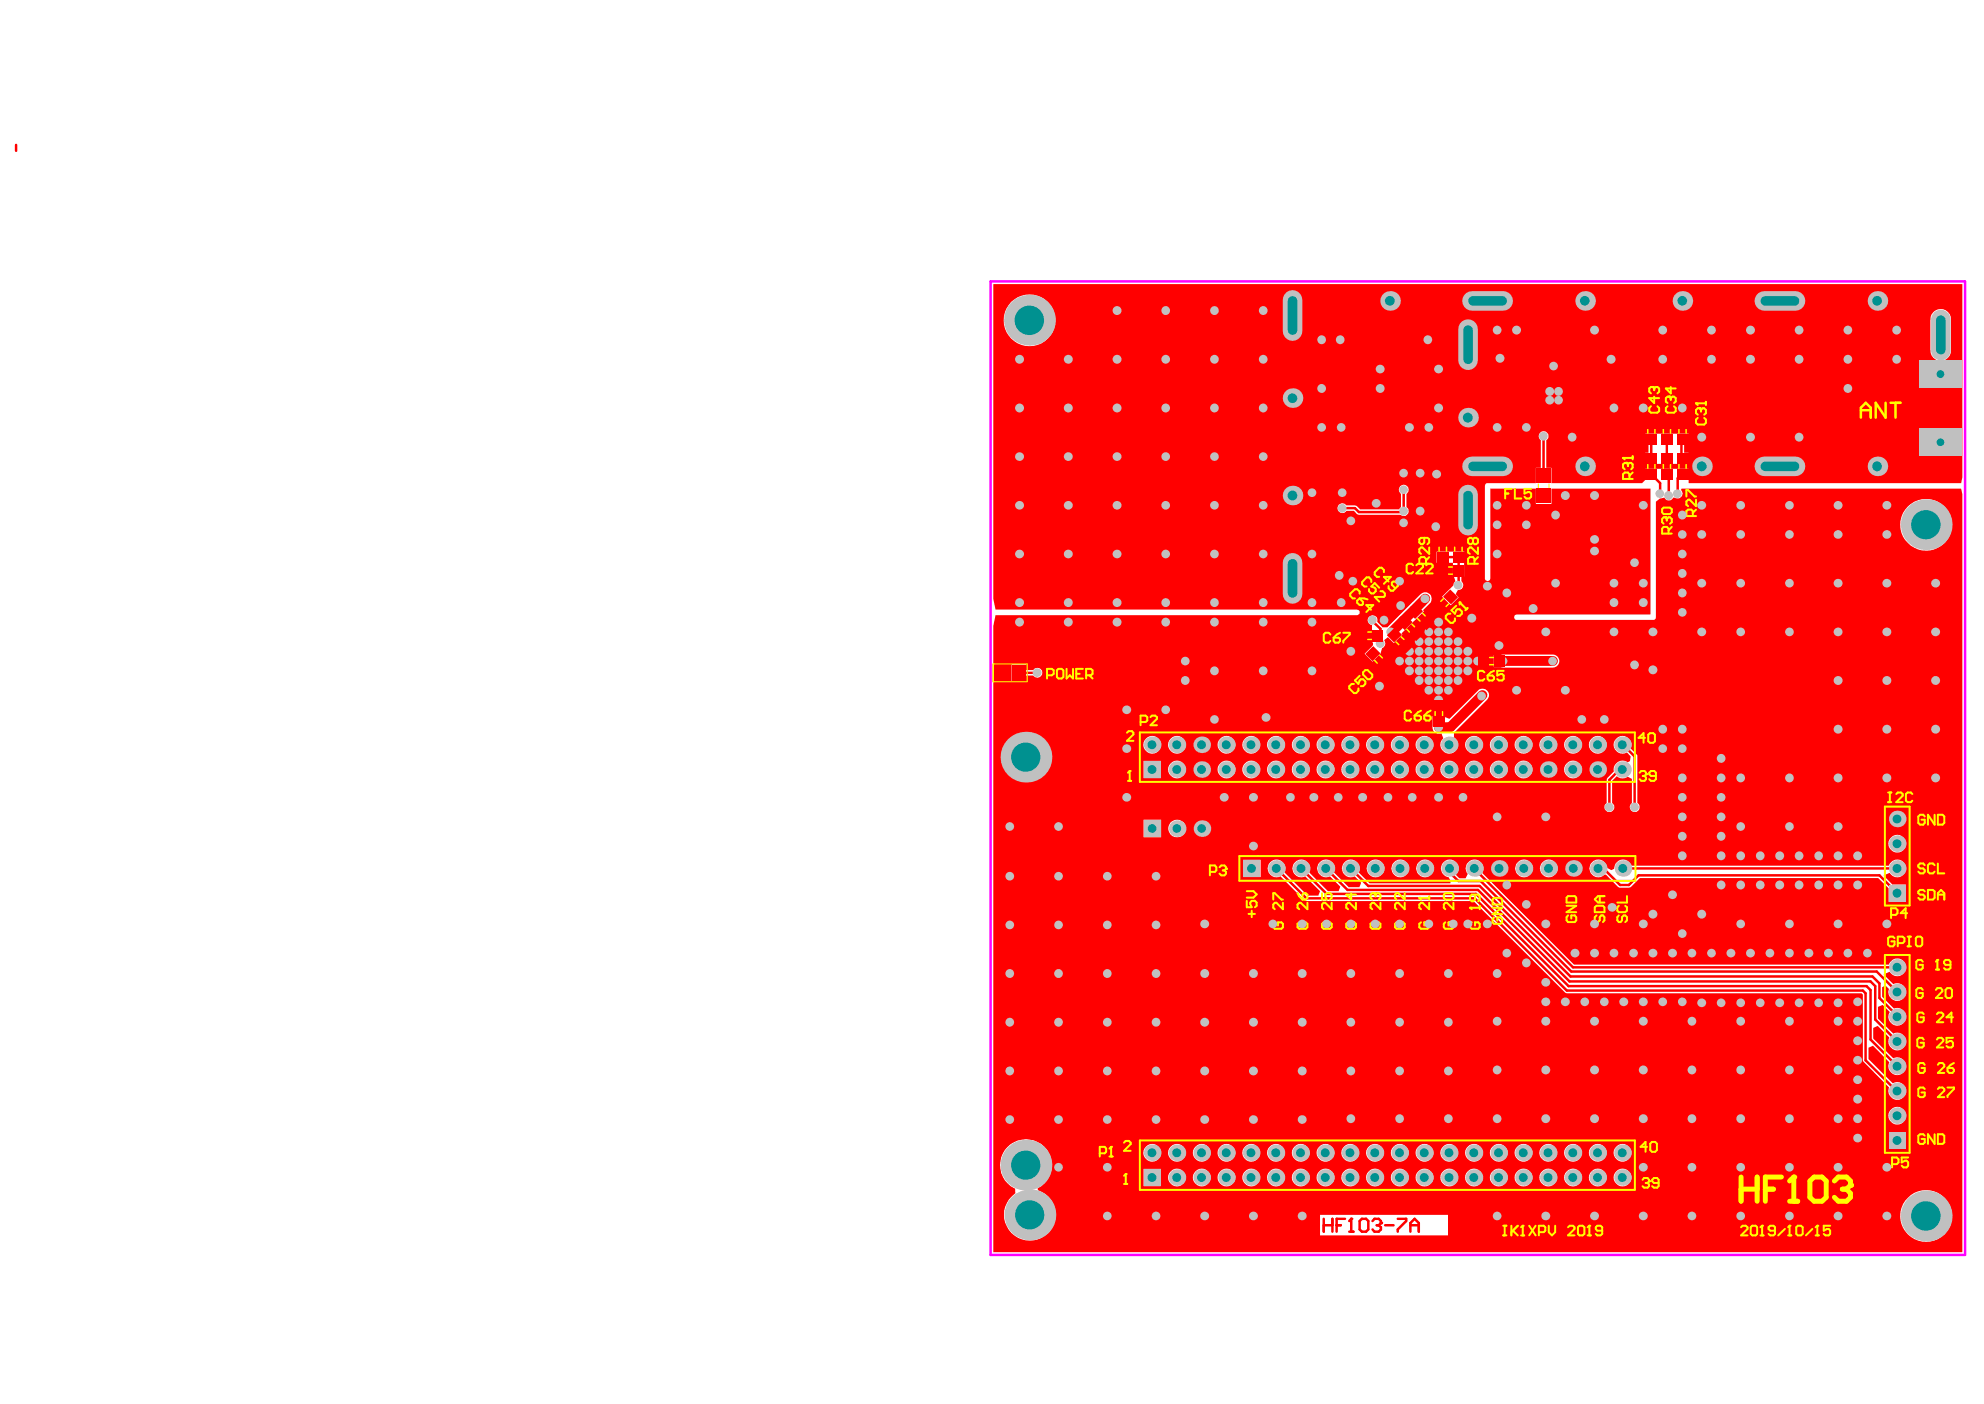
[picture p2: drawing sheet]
<svg xmlns="http://www.w3.org/2000/svg" width="840mm" height="594mm" viewBox="0 0 840 594" stroke-linecap="round" stroke-linejoin="round" font-family="sans-serif">
<circle cx="698.7" cy="185.9" r="1.44" fill="#c0c0c0"/>
<circle cx="698.7" cy="185.9" r=".84" fill="#816200"/>
<circle cx="711.5" cy="185.9" r="1.44" fill="#c0c0c0"/>
<circle cx="711.5" cy="185.9" r=".84" fill="#816200"/>
<circle cx="705.3" cy="185.9" r="1.44" fill="#c0c0c0"/>
<circle cx="705.3" cy="185.9" r=".84" fill="#816200"/>
<circle cx="709.8" cy="208.8" r="1.44" fill="#c0c0c0"/>
<circle cx="709.8" cy="208.9" r=".81" fill="#816200"/>
<circle cx="702.4" cy="208.8" r="1.47" fill="#c0c0c0"/>
<circle cx="702.4" cy="208.8" r=".84" fill="#816200"/>
<circle cx="706.1" cy="209.7" r="1.47" fill="#c0c0c0"/>
<circle cx="706.1" cy="209.7" r=".84" fill="#816200"/>
<circle cx="657.5" cy="154.9" r="1.41" fill="#c0c0c0"/>
<circle cx="657.5" cy="154.9" r=".79" fill="#816200"/>
<circle cx="802.6" cy="139.7" r="1.44" fill="#c0c0c0"/>
<circle cx="802.6" cy="139.7" r=".81" fill="#816200"/>
<circle cx="802.6" cy="152" r="1.44" fill="#c0c0c0"/>
<circle cx="802.6" cy="152" r=".81" fill="#816200"/>
<circle cx="634.8" cy="151.6" r="1.47" fill="#c0c0c0"/>
<circle cx="634.8" cy="151.6" r=".84" fill="#816200"/>
<circle cx="674.8" cy="139.7" r="1.47" fill="#c0c0c0"/>
<circle cx="674.8" cy="139.7" r=".84" fill="#816200"/>
<circle cx="641.8" cy="139.7" r="1.47" fill="#c0c0c0"/>
<circle cx="641.8" cy="139.7" r=".84" fill="#816200"/>
<circle cx="645.9" cy="180.8" r="1.41" fill="#c0c0c0"/>
<circle cx="645.9" cy="180.8" r=".82" fill="#816200"/>
<circle cx="699.5" cy="386.8" r="1.47" fill="#c0c0c0"/>
<circle cx="699.5" cy="386.8" r=".84" fill="#816200"/>
<circle cx="707.8" cy="378.6" r="1.44" fill="#c0c0c0"/>
<circle cx="707.8" cy="378.5" r=".84" fill="#816200"/>
<circle cx="720.2" cy="386.8" r="1.47" fill="#c0c0c0"/>
<circle cx="720.2" cy="386.8" r=".84" fill="#816200"/>
<circle cx="728.4" cy="362.1" r="1.47" fill="#c0c0c0"/>
<circle cx="728.4" cy="362.1" r=".84" fill="#816200"/>
<circle cx="728.4" cy="320.9" r="1.47" fill="#c0c0c0"/>
<circle cx="728.4" cy="320.9" r=".84" fill="#816200"/>
<circle cx="711.9" cy="329.2" r="1.44" fill="#c0c0c0"/>
<circle cx="711.9" cy="329.2" r=".84" fill="#816200"/>
<circle cx="711.9" cy="345.6" r="1.41" fill="#c0c0c0"/>
<circle cx="711.9" cy="345.6" r=".84" fill="#816200"/>
<circle cx="728.5" cy="345.6" r="1.44" fill="#c0c0c0"/>
<circle cx="728.4" cy="345.6" r=".84" fill="#816200"/>
<circle cx="728.4" cy="329.2" r="1.47" fill="#c0c0c0"/>
<circle cx="728.4" cy="329.2" r=".84" fill="#816200"/>
<circle cx="711.9" cy="259.1" r="1.41" fill="#c0c0c0"/>
<circle cx="711.9" cy="259.1" r=".82" fill="#816200"/>
<circle cx="711.9" cy="250.9" r="1.44" fill="#c0c0c0"/>
<circle cx="711.9" cy="250.9" r=".84" fill="#816200"/>
<circle cx="711.9" cy="242.6" r="1.44" fill="#c0c0c0"/>
<circle cx="711.9" cy="242.6" r=".84" fill="#816200"/>
<circle cx="711.9" cy="234.4" r="1.41" fill="#c0c0c0"/>
<circle cx="711.9" cy="234.4" r=".84" fill="#816200"/>
<circle cx="699.5" cy="267.4" r="1.44" fill="#c0c0c0"/>
<circle cx="699.5" cy="267.3" r=".84" fill="#816200"/>
<circle cx="683" cy="246.8" r="1.41" fill="#c0c0c0"/>
<circle cx="683.1" cy="246.7" r=".82" fill="#816200"/>
<circle cx="674.8" cy="209.7" r="1.47" fill="#c0c0c0"/>
<circle cx="674.8" cy="209.7" r=".84" fill="#816200"/>
<circle cx="662.4" cy="209.7" r="1.47" fill="#c0c0c0"/>
<circle cx="662.4" cy="209.7" r=".84" fill="#816200"/>
<circle cx="645.9" cy="222" r="1.44" fill="#c0c0c0"/>
<circle cx="645.9" cy="222" r=".84" fill="#816200"/>
<circle cx="658.3" cy="218" r="1.44" fill="#c0c0c0"/>
<circle cx="658.3" cy="218" r=".81" fill="#816200"/>
<circle cx="658.3" cy="246.8" r="1.41" fill="#c0c0c0"/>
<circle cx="658.3" cy="246.8" r=".79" fill="#816200"/>
<circle cx="695.5" cy="213.8" r="1.44" fill="#c0c0c0"/>
<circle cx="695.5" cy="213.8" r=".82" fill="#816200"/>
<circle cx="695.4" cy="255" r="1.47" fill="#c0c0c0"/>
<circle cx="695.4" cy="255" r=".84" fill="#816200"/>
<circle cx="757.3" cy="213.8" r="1.41" fill="#c0c0c0"/>
<circle cx="757.3" cy="213.8" r=".82" fill="#816200"/>
<circle cx="798.5" cy="213.8" r="1.44" fill="#c0c0c0"/>
<circle cx="798.5" cy="213.8" r=".82" fill="#816200"/>
<circle cx="777.9" cy="213.8" r="1.44" fill="#c0c0c0"/>
<circle cx="777.9" cy="213.8" r=".82" fill="#816200"/>
<circle cx="736.6" cy="213.8" r="1.41" fill="#c0c0c0"/>
<circle cx="736.6" cy="213.8" r=".79" fill="#816200"/>
<circle cx="720.2" cy="213.8" r="1.44" fill="#c0c0c0"/>
<circle cx="720.2" cy="213.8" r=".82" fill="#816200"/>
<circle cx="720.2" cy="226.1" r="1.44" fill="#c0c0c0"/>
<circle cx="720.2" cy="226.1" r=".82" fill="#816200"/>
<circle cx="720.2" cy="246.8" r="1.44" fill="#c0c0c0"/>
<circle cx="720.2" cy="246.7" r=".82" fill="#816200"/>
<circle cx="720.2" cy="267.4" r="1.44" fill="#c0c0c0"/>
<circle cx="720.2" cy="267.3" r=".84" fill="#816200"/>
<circle cx="711.9" cy="362.1" r="1.44" fill="#c0c0c0"/>
<circle cx="711.9" cy="362.1" r=".84" fill="#816200"/>
<circle cx="736.6" cy="329.2" r="1.44" fill="#c0c0c0"/>
<circle cx="736.6" cy="329.2" r=".81" fill="#816200"/>
<circle cx="736.6" cy="267.4" r="1.41" fill="#c0c0c0"/>
<circle cx="736.6" cy="267.3" r=".81" fill="#816200"/>
<circle cx="736.6" cy="246.8" r="1.41" fill="#c0c0c0"/>
<circle cx="736.6" cy="246.8" r=".79" fill="#816200"/>
<circle cx="736.6" cy="226.2" r="1.41" fill="#c0c0c0"/>
<circle cx="736.6" cy="226.2" r=".79" fill="#816200"/>
<circle cx="736.6" cy="349.7" r="1.41" fill="#c0c0c0"/>
<circle cx="736.6" cy="349.8" r=".81" fill="#816200"/>
<circle cx="777.9" cy="287.9" r="1.47" fill="#c0c0c0"/>
<circle cx="777.9" cy="287.9" r=".84" fill="#816200"/>
<circle cx="798.5" cy="287.9" r="1.47" fill="#c0c0c0"/>
<circle cx="798.5" cy="287.9" r=".84" fill="#816200"/>
<circle cx="798.5" cy="308.6" r="1.47" fill="#c0c0c0"/>
<circle cx="798.5" cy="308.6" r=".84" fill="#816200"/>
<circle cx="777.9" cy="308.6" r="1.47" fill="#c0c0c0"/>
<circle cx="777.9" cy="308.6" r=".84" fill="#816200"/>
<circle cx="757.3" cy="329.2" r="1.44" fill="#c0c0c0"/>
<circle cx="757.2" cy="329.2" r=".84" fill="#816200"/>
<circle cx="798.5" cy="329.2" r="1.47" fill="#c0c0c0"/>
<circle cx="798.5" cy="329.2" r=".84" fill="#816200"/>
<circle cx="777.9" cy="329.2" r="1.47" fill="#c0c0c0"/>
<circle cx="777.9" cy="329.2" r=".84" fill="#816200"/>
<circle cx="819.1" cy="329.2" r="1.47" fill="#c0c0c0"/>
<circle cx="819.1" cy="329.2" r=".84" fill="#816200"/>
<circle cx="819.1" cy="308.6" r="1.47" fill="#c0c0c0"/>
<circle cx="819.1" cy="308.6" r=".84" fill="#816200"/>
<circle cx="819.1" cy="287.9" r="1.47" fill="#c0c0c0"/>
<circle cx="819.1" cy="287.9" r=".84" fill="#816200"/>
<circle cx="819.2" cy="267.4" r="1.44" fill="#c0c0c0"/>
<circle cx="819.1" cy="267.3" r=".84" fill="#816200"/>
<circle cx="777.9" cy="267.4" r="1.44" fill="#c0c0c0"/>
<circle cx="777.9" cy="267.3" r=".84" fill="#816200"/>
<circle cx="798.5" cy="267.4" r="1.44" fill="#c0c0c0"/>
<circle cx="798.5" cy="267.3" r=".84" fill="#816200"/>
<circle cx="777.9" cy="226.1" r="1.44" fill="#c0c0c0"/>
<circle cx="777.9" cy="226.1" r=".82" fill="#816200"/>
<circle cx="798.5" cy="226.1" r="1.44" fill="#c0c0c0"/>
<circle cx="798.5" cy="226.1" r=".82" fill="#816200"/>
<circle cx="757.3" cy="226.2" r="1.41" fill="#c0c0c0"/>
<circle cx="757.3" cy="226.1" r=".82" fill="#816200"/>
<circle cx="777.9" cy="246.8" r="1.44" fill="#c0c0c0"/>
<circle cx="777.9" cy="246.7" r=".82" fill="#816200"/>
<circle cx="819.2" cy="246.8" r="1.44" fill="#c0c0c0"/>
<circle cx="819.2" cy="246.7" r=".82" fill="#816200"/>
<circle cx="798.5" cy="246.8" r="1.44" fill="#c0c0c0"/>
<circle cx="798.5" cy="246.7" r=".82" fill="#816200"/>
<circle cx="757.3" cy="246.8" r="1.41" fill="#c0c0c0"/>
<circle cx="757.3" cy="246.7" r=".82" fill="#816200"/>
<circle cx="736.6" cy="390.9" r="1.41" fill="#c0c0c0"/>
<circle cx="736.6" cy="390.9" r=".79" fill="#816200"/>
<circle cx="736.6" cy="493.9" r="1.41" fill="#c0c0c0"/>
<circle cx="736.6" cy="494" r=".81" fill="#816200"/>
<circle cx="757.3" cy="514.5" r="1.41" fill="#c0c0c0"/>
<circle cx="757.3" cy="514.5" r=".82" fill="#816200"/>
<circle cx="798.5" cy="514.5" r="1.44" fill="#c0c0c0"/>
<circle cx="798.5" cy="514.5" r=".82" fill="#816200"/>
<circle cx="777.9" cy="514.5" r="1.44" fill="#c0c0c0"/>
<circle cx="777.9" cy="514.5" r=".82" fill="#816200"/>
<circle cx="736.6" cy="514.5" r="1.41" fill="#c0c0c0"/>
<circle cx="736.6" cy="514.5" r=".79" fill="#816200"/>
<circle cx="716" cy="514.5" r="1.41" fill="#c0c0c0"/>
<circle cx="716.1" cy="514.5" r=".82" fill="#816200"/>
<circle cx="777.9" cy="390.9" r="1.44" fill="#c0c0c0"/>
<circle cx="777.9" cy="390.9" r=".82" fill="#816200"/>
<circle cx="716" cy="493.9" r="1.41" fill="#c0c0c0"/>
<circle cx="716.1" cy="494" r=".84" fill="#816200"/>
<circle cx="736.6" cy="473.4" r="1.44" fill="#c0c0c0"/>
<circle cx="736.6" cy="473.4" r=".81" fill="#816200"/>
<circle cx="716" cy="473.4" r="1.44" fill="#c0c0c0"/>
<circle cx="716.1" cy="473.3" r=".84" fill="#816200"/>
<circle cx="655.9" cy="169.3" r="1.44" fill="#c0c0c0"/>
<circle cx="655.8" cy="169.3" r=".84" fill="#816200"/>
<circle cx="659.6" cy="169.3" r="1.41" fill="#c0c0c0"/>
<circle cx="659.5" cy="169.3" r=".84" fill="#816200"/>
<circle cx="655.8" cy="165.6" r="1.47" fill="#c0c0c0"/>
<circle cx="655.8" cy="165.6" r=".84" fill="#816200"/>
<circle cx="665.3" cy="185" r="1.44" fill="#c0c0c0"/>
<circle cx="665.3" cy="185" r=".81" fill="#816200"/>
<circle cx="633.6" cy="180.8" r="1.44" fill="#c0c0c0"/>
<circle cx="633.5" cy="180.8" r=".82" fill="#816200"/>
<circle cx="653.1" cy="184.6" r="1.47" fill="#c0c0c0"/>
<circle cx="653.1" cy="184.6" r=".84" fill="#816200"/>
<circle cx="652.9" cy="209.7" r="1.44" fill="#c0c0c0"/>
<circle cx="652.9" cy="209.7" r=".84" fill="#816200"/>
<circle cx="572.5" cy="245.9" r="1.41" fill="#c0c0c0"/>
<circle cx="572.5" cy="245.9" r=".79" fill="#816200"/>
<circle cx="592.3" cy="245.9" r="1.41" fill="#c0c0c0"/>
<circle cx="592.3" cy="245.9" r=".79" fill="#816200"/>
<circle cx="728.4" cy="353.9" r="1.47" fill="#c0c0c0"/>
<circle cx="728.4" cy="353.9" r=".84" fill="#816200"/>
<circle cx="571.7" cy="220.4" r="1.41" fill="#c0c0c0"/>
<circle cx="571.7" cy="220.4" r=".82" fill="#816200"/>
<circle cx="567.6" cy="180.8" r="1.41" fill="#c0c0c0"/>
<circle cx="567.6" cy="180.8" r=".82" fill="#816200"/>
<circle cx="584.1" cy="164.4" r="1.47" fill="#c0c0c0"/>
<circle cx="584.1" cy="164.4" r=".84" fill="#816200"/>
<circle cx="555.2" cy="208.5" r="1.44" fill="#c0c0c0"/>
<circle cx="555.2" cy="208.4" r=".84" fill="#816200"/>
<circle cx="534.6" cy="131.4" r="1.44" fill="#c0c0c0"/>
<circle cx="534.5" cy="131.4" r=".84" fill="#816200"/>
<circle cx="600.9" cy="216.3" r="1.47" fill="#c0c0c0"/>
<circle cx="600.9" cy="216.3" r=".84" fill="#816200"/>
<circle cx="683" cy="255" r="1.44" fill="#c0c0c0"/>
<circle cx="683.1" cy="255" r=".84" fill="#816200"/>
<circle cx="695.5" cy="246.8" r="1.44" fill="#c0c0c0"/>
<circle cx="695.5" cy="246.7" r=".82" fill="#816200"/>
<circle cx="551.1" cy="514.5" r="1.44" fill="#c0c0c0"/>
<circle cx="551.1" cy="514.5" r=".82" fill="#816200"/>
<circle cx="530.5" cy="514.5" r="1.44" fill="#c0c0c0"/>
<circle cx="530.5" cy="514.5" r=".82" fill="#816200"/>
<circle cx="509.8" cy="514.5" r="1.44" fill="#c0c0c0"/>
<circle cx="509.8" cy="514.5" r=".82" fill="#816200"/>
<circle cx="489.2" cy="514.5" r="1.41" fill="#c0c0c0"/>
<circle cx="489.2" cy="514.5" r=".82" fill="#816200"/>
<circle cx="654.2" cy="514.5" r="1.44" fill="#c0c0c0"/>
<circle cx="654.2" cy="514.5" r=".82" fill="#816200"/>
<circle cx="674.8" cy="514.5" r="1.44" fill="#c0c0c0"/>
<circle cx="674.8" cy="514.5" r=".82" fill="#816200"/>
<circle cx="633.6" cy="514.5" r="1.44" fill="#c0c0c0"/>
<circle cx="633.5" cy="514.5" r=".82" fill="#816200"/>
<circle cx="695.5" cy="514.5" r="1.44" fill="#c0c0c0"/>
<circle cx="695.5" cy="514.5" r=".82" fill="#816200"/>
<circle cx="695.5" cy="493.9" r="1.44" fill="#c0c0c0"/>
<circle cx="695.4" cy="494" r=".84" fill="#816200"/>
<circle cx="468.6" cy="514.5" r="1.41" fill="#c0c0c0"/>
<circle cx="468.6" cy="514.5" r=".79" fill="#816200"/>
<circle cx="468.6" cy="493.9" r="1.41" fill="#c0c0c0"/>
<circle cx="468.6" cy="494" r=".81" fill="#816200"/>
<circle cx="448" cy="493.9" r="1.41" fill="#c0c0c0"/>
<circle cx="447.9" cy="494" r=".81" fill="#816200"/>
<circle cx="476.8" cy="337.4" r="1.44" fill="#c0c0c0"/>
<circle cx="476.8" cy="337.4" r=".82" fill="#816200"/>
<circle cx="476.8" cy="316.8" r="1.47" fill="#c0c0c0"/>
<circle cx="476.8" cy="316.8" r=".84" fill="#816200"/>
<circle cx="493.3" cy="300.3" r="1.44" fill="#c0c0c0"/>
<circle cx="493.4" cy="300.3" r=".84" fill="#816200"/>
<circle cx="476.8" cy="300.3" r="1.47" fill="#c0c0c0"/>
<circle cx="476.8" cy="300.3" r=".84" fill="#816200"/>
<circle cx="501.6" cy="287.9" r="1.44" fill="#c0c0c0"/>
<circle cx="501.6" cy="288" r=".81" fill="#816200"/>
<circle cx="501.6" cy="279.7" r="1.41" fill="#c0c0c0"/>
<circle cx="501.6" cy="279.7" r=".79" fill="#816200"/>
<circle cx="427.4" cy="349.7" r="1.44" fill="#c0c0c0"/>
<circle cx="427.4" cy="349.8" r=".84" fill="#816200"/>
<circle cx="448" cy="349.7" r="1.41" fill="#c0c0c0"/>
<circle cx="447.9" cy="349.8" r=".81" fill="#816200"/>
<circle cx="530.5" cy="358" r="1.44" fill="#c0c0c0"/>
<circle cx="530.5" cy="358" r=".82" fill="#816200"/>
<circle cx="530.5" cy="337.4" r="1.44" fill="#c0c0c0"/>
<circle cx="530.5" cy="337.4" r=".82" fill="#816200"/>
<circle cx="546.1" cy="337.4" r="1.41" fill="#c0c0c0"/>
<circle cx="546.1" cy="337.4" r=".79" fill="#816200"/>
<circle cx="556" cy="337.4" r="1.44" fill="#c0c0c0"/>
<circle cx="556" cy="337.4" r=".82" fill="#816200"/>
<circle cx="566.3" cy="337.4" r="1.41" fill="#c0c0c0"/>
<circle cx="566.3" cy="337.4" r=".79" fill="#816200"/>
<circle cx="576.7" cy="337.4" r="1.44" fill="#c0c0c0"/>
<circle cx="576.7" cy="337.4" r=".82" fill="#816200"/>
<circle cx="587.4" cy="337.4" r="1.41" fill="#c0c0c0"/>
<circle cx="587.3" cy="337.4" r=".82" fill="#816200"/>
<circle cx="597.7" cy="337.4" r="1.44" fill="#c0c0c0"/>
<circle cx="597.7" cy="337.4" r=".82" fill="#816200"/>
<circle cx="608.8" cy="337.4" r="1.44" fill="#c0c0c0"/>
<circle cx="608.8" cy="337.4" r=".82" fill="#816200"/>
<circle cx="619.1" cy="337.4" r="1.41" fill="#c0c0c0"/>
<circle cx="619.1" cy="337.4" r=".79" fill="#816200"/>
<circle cx="518.1" cy="337.4" r="1.44" fill="#c0c0c0"/>
<circle cx="518.1" cy="337.4" r=".82" fill="#816200"/>
<circle cx="695.5" cy="390.9" r="1.44" fill="#c0c0c0"/>
<circle cx="695.5" cy="390.9" r=".82" fill="#816200"/>
<circle cx="674.8" cy="390.9" r="1.44" fill="#c0c0c0"/>
<circle cx="674.8" cy="390.9" r=".82" fill="#816200"/>
<circle cx="728.5" cy="337.4" r="1.44" fill="#c0c0c0"/>
<circle cx="728.4" cy="337.4" r=".82" fill="#816200"/>
<circle cx="566.7" cy="243.5" r="1.44" fill="#c0c0c0"/>
<circle cx="566.7" cy="243.5" r=".81" fill="#816200"/>
<circle cx="568" cy="208.5" r="1.44" fill="#c0c0c0"/>
<circle cx="568" cy="208.4" r=".84" fill="#816200"/>
<circle cx="594" cy="221.2" r="1.41" fill="#c0c0c0"/>
<circle cx="593.9" cy="221.2" r=".84" fill="#816200"/>
<circle cx="534.6" cy="234.4" r="1.41" fill="#c0c0c0"/>
<circle cx="534.5" cy="234.4" r=".84" fill="#816200"/>
<circle cx="629.4" cy="248" r="1.47" fill="#c0c0c0"/>
<circle cx="629.4" cy="248" r=".84" fill="#816200"/>
<circle cx="648.8" cy="257.5" r="1.47" fill="#c0c0c0"/>
<circle cx="648.8" cy="257.5" r=".84" fill="#816200"/>
<circle cx="674.8" cy="233.2" r="1.44" fill="#c0c0c0"/>
<circle cx="674.8" cy="233.1" r=".82" fill="#816200"/>
<circle cx="674.8" cy="228.2" r="1.44" fill="#c0c0c0"/>
<circle cx="674.8" cy="228.2" r=".84" fill="#816200"/>
<circle cx="645.9" cy="213.8" r="1.41" fill="#c0c0c0"/>
<circle cx="645.9" cy="213.8" r=".82" fill="#816200"/>
<circle cx="613.8" cy="252.5" r="1.44" fill="#c0c0c0"/>
<circle cx="613.7" cy="252.5" r=".82" fill="#816200"/>
<circle cx="584.1" cy="272.3" r="1.44" fill="#c0c0c0"/>
<circle cx="584.1" cy="272.3" r=".82" fill="#816200"/>
<circle cx="580.8" cy="276.4" r="1.44" fill="#c0c0c0"/>
<circle cx="580.7" cy="276.4" r=".84" fill="#816200"/>
<circle cx="438.9" cy="284.6" r="1.44" fill="#c0c0c0"/>
<circle cx="438.9" cy="284.7" r=".84" fill="#816200"/>
<circle cx="626.9" cy="294.5" r="1.47" fill="#c0c0c0"/>
<circle cx="626.9" cy="294.5" r=".84" fill="#816200"/>
<circle cx="596.5" cy="180.8" r="1.44" fill="#c0c0c0"/>
<circle cx="596.5" cy="180.8" r=".82" fill="#816200"/>
<circle cx="633.5" cy="222" r="1.47" fill="#c0c0c0"/>
<circle cx="633.5" cy="222" r=".84" fill="#816200"/>
<circle cx="601" cy="200.2" r="1.44" fill="#c0c0c0"/>
<circle cx="601" cy="200.2" r=".82" fill="#816200"/>
<circle cx="594" cy="200.2" r="1.41" fill="#c0c0c0"/>
<circle cx="593.9" cy="200.2" r=".82" fill="#816200"/>
<circle cx="607.5" cy="222.9" r="1.47" fill="#c0c0c0"/>
<circle cx="607.5" cy="222.9" r=".84" fill="#816200"/>
<circle cx="633.6" cy="234.4" r="1.44" fill="#c0c0c0"/>
<circle cx="633.5" cy="234.4" r=".84" fill="#816200"/>
<circle cx="594" cy="207.2" r="1.41" fill="#c0c0c0"/>
<circle cx="593.9" cy="207.2" r=".82" fill="#816200"/>
<circle cx="594" cy="216.3" r="1.44" fill="#c0c0c0"/>
<circle cx="593.9" cy="216.3" r=".84" fill="#816200"/>
<circle cx="617.1" cy="235.6" r="1.47" fill="#c0c0c0"/>
<circle cx="617.1" cy="235.6" r=".84" fill="#816200"/>
<circle cx="617.1" cy="247.6" r="1.44" fill="#c0c0c0"/>
<circle cx="617.1" cy="247.6" r=".84" fill="#816200"/>
<circle cx="568" cy="215.1" r="1.44" fill="#c0c0c0"/>
<circle cx="568" cy="215" r=".84" fill="#816200"/>
<circle cx="582.4" cy="213" r="1.44" fill="#c0c0c0"/>
<circle cx="582.4" cy="213" r=".82" fill="#816200"/>
<circle cx="588.6" cy="267.4" r="1.44" fill="#c0c0c0"/>
<circle cx="588.6" cy="267.3" r=".84" fill="#816200"/>
<circle cx="603.1" cy="253.3" r="1.44" fill="#c0c0c0"/>
<circle cx="603.1" cy="253.3" r=".82" fill="#816200"/>
<circle cx="681" cy="341.5" r="1.47" fill="#c0c0c0"/>
<circle cx="681" cy="341.5" r=".84" fill="#816200"/>
<circle cx="691.7" cy="341.5" r="1.44" fill="#c0c0c0"/>
<circle cx="691.7" cy="341.5" r=".84" fill="#816200"/>
<circle cx="583.8" cy="290.3" r="1.47" fill="#c0c0c0"/>
<circle cx="583.8" cy="290.3" r=".84" fill="#816200"/>
<circle cx="608.8" cy="296.2" r="1.47" fill="#c0c0c0"/>
<circle cx="608.8" cy="296.2" r=".84" fill="#816200"/>
<circle cx="636.1" cy="279.7" r="1.44" fill="#c0c0c0"/>
<circle cx="636.1" cy="279.7" r=".82" fill="#816200"/>
<circle cx="657" cy="279.7" r="1.41" fill="#c0c0c0"/>
<circle cx="657.1" cy="279.7" r=".82" fill="#816200"/>
<circle cx="608.8" cy="307.7" r="1.47" fill="#c0c0c0"/>
<circle cx="608.8" cy="307.7" r=".84" fill="#816200"/>
<circle cx="580.8" cy="262.4" r="1.44" fill="#c0c0c0"/>
<circle cx="580.7" cy="262.4" r=".84" fill="#816200"/>
<circle cx="608.8" cy="292.1" r="1.44" fill="#c0c0c0"/>
<circle cx="608.8" cy="292.1" r=".82" fill="#816200"/>
<circle cx="608.8" cy="287.9" r="1.47" fill="#c0c0c0"/>
<circle cx="608.8" cy="287.9" r=".84" fill="#816200"/>
<circle cx="608.8" cy="283.9" r="1.47" fill="#c0c0c0"/>
<circle cx="608.8" cy="283.9" r=".84" fill="#816200"/>
<circle cx="608.8" cy="279.7" r="1.44" fill="#c0c0c0"/>
<circle cx="608.8" cy="279.7" r=".82" fill="#816200"/>
<circle cx="608.8" cy="275.6" r="1.47" fill="#c0c0c0"/>
<circle cx="608.8" cy="275.6" r=".84" fill="#816200"/>
<circle cx="608.8" cy="271.4" r="1.44" fill="#c0c0c0"/>
<circle cx="608.8" cy="271.5" r=".84" fill="#816200"/>
<circle cx="608.8" cy="267.4" r="1.44" fill="#c0c0c0"/>
<circle cx="608.8" cy="267.3" r=".84" fill="#816200"/>
<circle cx="608.8" cy="263.2" r="1.47" fill="#c0c0c0"/>
<circle cx="608.8" cy="263.2" r=".84" fill="#816200"/>
<circle cx="612.9" cy="279.7" r="1.41" fill="#c0c0c0"/>
<circle cx="612.9" cy="279.7" r=".79" fill="#816200"/>
<circle cx="617.1" cy="279.7" r="1.44" fill="#c0c0c0"/>
<circle cx="617.1" cy="279.7" r=".82" fill="#816200"/>
<circle cx="621.2" cy="279.7" r="1.44" fill="#c0c0c0"/>
<circle cx="621.2" cy="279.7" r=".82" fill="#816200"/>
<circle cx="625.3" cy="279.7" r="1.41" fill="#c0c0c0"/>
<circle cx="625.3" cy="279.7" r=".79" fill="#816200"/>
<circle cx="604.7" cy="279.7" r="1.41" fill="#c0c0c0"/>
<circle cx="604.7" cy="279.7" r=".82" fill="#816200"/>
<circle cx="600.6" cy="279.7" r="1.41" fill="#c0c0c0"/>
<circle cx="600.5" cy="279.7" r=".82" fill="#816200"/>
<circle cx="596.5" cy="279.7" r="1.44" fill="#c0c0c0"/>
<circle cx="596.5" cy="279.7" r=".82" fill="#816200"/>
<circle cx="592.3" cy="279.7" r="1.41" fill="#c0c0c0"/>
<circle cx="592.3" cy="279.7" r=".79" fill="#816200"/>
<circle cx="612.9" cy="283.9" r="1.44" fill="#c0c0c0"/>
<circle cx="612.9" cy="283.9" r=".81" fill="#816200"/>
<circle cx="612.9" cy="275.6" r="1.44" fill="#c0c0c0"/>
<circle cx="612.9" cy="275.6" r=".81" fill="#816200"/>
<circle cx="604.6" cy="275.6" r="1.44" fill="#c0c0c0"/>
<circle cx="604.7" cy="275.6" r=".84" fill="#816200"/>
<circle cx="604.6" cy="283.9" r="1.44" fill="#c0c0c0"/>
<circle cx="604.7" cy="283.9" r=".84" fill="#816200"/>
<circle cx="600.6" cy="283.9" r="1.44" fill="#c0c0c0"/>
<circle cx="600.5" cy="283.9" r=".84" fill="#816200"/>
<circle cx="600.6" cy="287.9" r="1.44" fill="#c0c0c0"/>
<circle cx="600.5" cy="287.9" r=".84" fill="#816200"/>
<circle cx="604.6" cy="287.9" r="1.44" fill="#c0c0c0"/>
<circle cx="604.7" cy="287.9" r=".84" fill="#816200"/>
<circle cx="612.9" cy="287.9" r="1.44" fill="#c0c0c0"/>
<circle cx="612.9" cy="288" r=".81" fill="#816200"/>
<circle cx="617.1" cy="287.9" r="1.47" fill="#c0c0c0"/>
<circle cx="617.1" cy="287.9" r=".84" fill="#816200"/>
<circle cx="617.1" cy="283.9" r="1.47" fill="#c0c0c0"/>
<circle cx="617.1" cy="283.9" r=".84" fill="#816200"/>
<circle cx="617.1" cy="275.6" r="1.47" fill="#c0c0c0"/>
<circle cx="617.1" cy="275.6" r=".84" fill="#816200"/>
<circle cx="600.6" cy="275.6" r="1.44" fill="#c0c0c0"/>
<circle cx="600.5" cy="275.6" r=".84" fill="#816200"/>
<circle cx="596.4" cy="275.6" r="1.47" fill="#c0c0c0"/>
<circle cx="596.4" cy="275.6" r=".84" fill="#816200"/>
<circle cx="604.7" cy="271.5" r="1.41" fill="#c0c0c0"/>
<circle cx="604.7" cy="271.5" r=".84" fill="#816200"/>
<circle cx="600.6" cy="271.5" r="1.41" fill="#c0c0c0"/>
<circle cx="600.5" cy="271.5" r=".84" fill="#816200"/>
<circle cx="604.7" cy="267.4" r="1.41" fill="#c0c0c0"/>
<circle cx="604.7" cy="267.3" r=".84" fill="#816200"/>
<circle cx="612.9" cy="267.4" r="1.41" fill="#c0c0c0"/>
<circle cx="612.9" cy="267.3" r=".81" fill="#816200"/>
<circle cx="612.9" cy="271.5" r="1.41" fill="#c0c0c0"/>
<circle cx="612.9" cy="271.5" r=".81" fill="#816200"/>
<circle cx="617.1" cy="271.4" r="1.44" fill="#c0c0c0"/>
<circle cx="617.1" cy="271.5" r=".84" fill="#816200"/>
<circle cx="621.2" cy="275.6" r="1.47" fill="#c0c0c0"/>
<circle cx="621.2" cy="275.6" r=".84" fill="#816200"/>
<circle cx="621.2" cy="283.9" r="1.47" fill="#c0c0c0"/>
<circle cx="621.2" cy="283.9" r=".84" fill="#816200"/>
<circle cx="612.9" cy="292.1" r="1.41" fill="#c0c0c0"/>
<circle cx="612.9" cy="292.1" r=".79" fill="#816200"/>
<circle cx="604.7" cy="292.1" r="1.41" fill="#c0c0c0"/>
<circle cx="604.7" cy="292.1" r=".82" fill="#816200"/>
<circle cx="596.4" cy="283.9" r="1.47" fill="#c0c0c0"/>
<circle cx="596.4" cy="283.9" r=".84" fill="#816200"/>
<circle cx="514" cy="304.4" r="1.41" fill="#c0c0c0"/>
<circle cx="513.9" cy="304.5" r=".81" fill="#816200"/>
<circle cx="567.1" cy="143.8" r="1.44" fill="#c0c0c0"/>
<circle cx="567.1" cy="143.8" r=".81" fill="#816200"/>
<circle cx="691.7" cy="238.1" r="1.44" fill="#c0c0c0"/>
<circle cx="691.7" cy="238.1" r=".84" fill="#816200"/>
<circle cx="608" cy="200.6" r="1.44" fill="#c0c0c0"/>
<circle cx="608" cy="200.6" r=".82" fill="#816200"/>
<circle cx="472.7" cy="131.4" r="1.47" fill="#c0c0c0"/>
<circle cx="472.7" cy="131.4" r=".84" fill="#816200"/>
<circle cx="513.9" cy="131.4" r="1.44" fill="#c0c0c0"/>
<circle cx="513.9" cy="131.4" r=".81" fill="#816200"/>
<circle cx="493.3" cy="131.4" r="1.44" fill="#c0c0c0"/>
<circle cx="493.4" cy="131.4" r=".84" fill="#816200"/>
<circle cx="493.3" cy="152" r="1.44" fill="#c0c0c0"/>
<circle cx="493.4" cy="152" r=".84" fill="#816200"/>
<circle cx="513.9" cy="152" r="1.44" fill="#c0c0c0"/>
<circle cx="513.9" cy="152" r=".81" fill="#816200"/>
<circle cx="472.7" cy="152" r="1.47" fill="#c0c0c0"/>
<circle cx="472.7" cy="152" r=".84" fill="#816200"/>
<circle cx="534.6" cy="152" r="1.44" fill="#c0c0c0"/>
<circle cx="534.5" cy="152" r=".84" fill="#816200"/>
<circle cx="534.6" cy="172.6" r="1.44" fill="#c0c0c0"/>
<circle cx="534.5" cy="172.6" r=".84" fill="#816200"/>
<circle cx="534.6" cy="193.2" r="1.41" fill="#c0c0c0"/>
<circle cx="534.5" cy="193.2" r=".84" fill="#816200"/>
<circle cx="534.6" cy="213.8" r="1.41" fill="#c0c0c0"/>
<circle cx="534.6" cy="213.8" r=".82" fill="#816200"/>
<circle cx="472.8" cy="213.8" r="1.44" fill="#c0c0c0"/>
<circle cx="472.8" cy="213.8" r=".82" fill="#816200"/>
<circle cx="514" cy="213.8" r="1.41" fill="#c0c0c0"/>
<circle cx="514" cy="213.8" r=".79" fill="#816200"/>
<circle cx="493.3" cy="213.8" r="1.41" fill="#c0c0c0"/>
<circle cx="493.4" cy="213.8" r=".82" fill="#816200"/>
<circle cx="472.8" cy="193.2" r="1.44" fill="#c0c0c0"/>
<circle cx="472.7" cy="193.2" r=".84" fill="#816200"/>
<circle cx="514" cy="193.2" r="1.41" fill="#c0c0c0"/>
<circle cx="513.9" cy="193.3" r=".81" fill="#816200"/>
<circle cx="493.3" cy="193.2" r="1.41" fill="#c0c0c0"/>
<circle cx="493.4" cy="193.2" r=".84" fill="#816200"/>
<circle cx="493.3" cy="172.6" r="1.44" fill="#c0c0c0"/>
<circle cx="493.4" cy="172.6" r=".84" fill="#816200"/>
<circle cx="513.9" cy="172.6" r="1.44" fill="#c0c0c0"/>
<circle cx="513.9" cy="172.6" r=".81" fill="#816200"/>
<circle cx="472.7" cy="172.6" r="1.47" fill="#c0c0c0"/>
<circle cx="472.7" cy="172.6" r=".84" fill="#816200"/>
<circle cx="493.3" cy="234.4" r="1.41" fill="#c0c0c0"/>
<circle cx="493.4" cy="234.4" r=".84" fill="#816200"/>
<circle cx="514" cy="234.4" r="1.41" fill="#c0c0c0"/>
<circle cx="513.9" cy="234.4" r=".81" fill="#816200"/>
<circle cx="472.8" cy="234.4" r="1.44" fill="#c0c0c0"/>
<circle cx="472.7" cy="234.4" r=".84" fill="#816200"/>
<circle cx="493.3" cy="255" r="1.44" fill="#c0c0c0"/>
<circle cx="493.4" cy="255" r=".84" fill="#816200"/>
<circle cx="534.6" cy="255" r="1.44" fill="#c0c0c0"/>
<circle cx="534.5" cy="255" r=".84" fill="#816200"/>
<circle cx="513.9" cy="255" r="1.44" fill="#c0c0c0"/>
<circle cx="513.9" cy="255" r=".81" fill="#816200"/>
<circle cx="472.7" cy="255" r="1.47" fill="#c0c0c0"/>
<circle cx="472.7" cy="255" r=".84" fill="#816200"/>
<circle cx="555.2" cy="255" r="1.47" fill="#c0c0c0"/>
<circle cx="555.2" cy="255" r=".84" fill="#816200"/>
<circle cx="555.2" cy="234.4" r="1.44" fill="#c0c0c0"/>
<circle cx="555.2" cy="234.4" r=".84" fill="#816200"/>
<circle cx="431.5" cy="255" r="1.47" fill="#c0c0c0"/>
<circle cx="431.5" cy="255" r=".84" fill="#816200"/>
<circle cx="452.1" cy="255" r="1.47" fill="#c0c0c0"/>
<circle cx="452.1" cy="255" r=".84" fill="#816200"/>
<circle cx="431.5" cy="234.4" r="1.44" fill="#c0c0c0"/>
<circle cx="431.5" cy="234.4" r=".84" fill="#816200"/>
<circle cx="452.1" cy="234.4" r="1.44" fill="#c0c0c0"/>
<circle cx="452.1" cy="234.4" r=".84" fill="#816200"/>
<circle cx="431.5" cy="172.6" r="1.47" fill="#c0c0c0"/>
<circle cx="431.5" cy="172.6" r=".84" fill="#816200"/>
<circle cx="452.1" cy="172.6" r="1.47" fill="#c0c0c0"/>
<circle cx="452.1" cy="172.6" r=".84" fill="#816200"/>
<circle cx="452.1" cy="193.2" r="1.44" fill="#c0c0c0"/>
<circle cx="452.1" cy="193.2" r=".84" fill="#816200"/>
<circle cx="431.5" cy="193.2" r="1.44" fill="#c0c0c0"/>
<circle cx="431.5" cy="193.2" r=".84" fill="#816200"/>
<circle cx="452.1" cy="213.8" r="1.44" fill="#c0c0c0"/>
<circle cx="452.1" cy="213.8" r=".82" fill="#816200"/>
<circle cx="431.5" cy="213.8" r="1.44" fill="#c0c0c0"/>
<circle cx="431.5" cy="213.8" r=".82" fill="#816200"/>
<circle cx="431.5" cy="152" r="1.47" fill="#c0c0c0"/>
<circle cx="431.5" cy="152" r=".84" fill="#816200"/>
<circle cx="452.1" cy="152" r="1.47" fill="#c0c0c0"/>
<circle cx="452.1" cy="152" r=".84" fill="#816200"/>
<circle cx="447.9" cy="411.9" r="1.44" fill="#c0c0c0"/>
<circle cx="447.9" cy="411.9" r=".81" fill="#816200"/>
<circle cx="427.4" cy="411.9" r="1.47" fill="#c0c0c0"/>
<circle cx="427.4" cy="411.9" r=".84" fill="#816200"/>
<circle cx="427.4" cy="473.8" r="1.47" fill="#c0c0c0"/>
<circle cx="427.4" cy="473.8" r=".84" fill="#816200"/>
<circle cx="447.9" cy="473.8" r="1.44" fill="#c0c0c0"/>
<circle cx="447.9" cy="473.8" r=".81" fill="#816200"/>
<circle cx="427.4" cy="453.2" r="1.47" fill="#c0c0c0"/>
<circle cx="427.4" cy="453.2" r=".84" fill="#816200"/>
<circle cx="447.9" cy="453.2" r="1.44" fill="#c0c0c0"/>
<circle cx="447.9" cy="453.2" r=".81" fill="#816200"/>
<circle cx="447.9" cy="432.6" r="1.44" fill="#c0c0c0"/>
<circle cx="447.9" cy="432.6" r=".81" fill="#816200"/>
<circle cx="427.4" cy="432.5" r="1.47" fill="#c0c0c0"/>
<circle cx="427.4" cy="432.5" r=".84" fill="#816200"/>
<circle cx="468.6" cy="432.6" r="1.44" fill="#c0c0c0"/>
<circle cx="468.6" cy="432.6" r=".81" fill="#816200"/>
<circle cx="509.8" cy="432.5" r="1.47" fill="#c0c0c0"/>
<circle cx="509.8" cy="432.5" r=".84" fill="#816200"/>
<circle cx="489.2" cy="432.6" r="1.44" fill="#c0c0c0"/>
<circle cx="489.2" cy="432.5" r=".84" fill="#816200"/>
<circle cx="489.2" cy="453.2" r="1.44" fill="#c0c0c0"/>
<circle cx="489.2" cy="453.2" r=".84" fill="#816200"/>
<circle cx="509.8" cy="453.2" r="1.47" fill="#c0c0c0"/>
<circle cx="509.8" cy="453.2" r=".84" fill="#816200"/>
<circle cx="468.6" cy="453.2" r="1.44" fill="#c0c0c0"/>
<circle cx="468.6" cy="453.2" r=".81" fill="#816200"/>
<circle cx="489.2" cy="473.8" r="1.44" fill="#c0c0c0"/>
<circle cx="489.2" cy="473.8" r=".84" fill="#816200"/>
<circle cx="530.5" cy="473.8" r="1.47" fill="#c0c0c0"/>
<circle cx="530.5" cy="473.8" r=".84" fill="#816200"/>
<circle cx="509.8" cy="473.8" r="1.47" fill="#c0c0c0"/>
<circle cx="509.8" cy="473.8" r=".84" fill="#816200"/>
<circle cx="468.6" cy="473.8" r="1.44" fill="#c0c0c0"/>
<circle cx="468.6" cy="473.8" r=".81" fill="#816200"/>
<circle cx="551.1" cy="473.8" r="1.47" fill="#c0c0c0"/>
<circle cx="551.1" cy="473.8" r=".84" fill="#816200"/>
<circle cx="468.6" cy="411.9" r="1.44" fill="#c0c0c0"/>
<circle cx="468.6" cy="411.9" r=".81" fill="#816200"/>
<circle cx="509.8" cy="411.9" r="1.47" fill="#c0c0c0"/>
<circle cx="509.8" cy="411.9" r=".84" fill="#816200"/>
<circle cx="489.2" cy="411.9" r="1.44" fill="#c0c0c0"/>
<circle cx="489.2" cy="411.9" r=".84" fill="#816200"/>
<circle cx="571.6" cy="473.4" r="1.44" fill="#c0c0c0"/>
<circle cx="571.7" cy="473.3" r=".84" fill="#816200"/>
<circle cx="592.3" cy="473.4" r="1.44" fill="#c0c0c0"/>
<circle cx="592.3" cy="473.4" r=".81" fill="#816200"/>
<circle cx="633.5" cy="473.3" r="1.47" fill="#c0c0c0"/>
<circle cx="633.5" cy="473.3" r=".84" fill="#816200"/>
<circle cx="674.8" cy="473.3" r="1.47" fill="#c0c0c0"/>
<circle cx="674.8" cy="473.3" r=".84" fill="#816200"/>
<circle cx="654.2" cy="473.3" r="1.47" fill="#c0c0c0"/>
<circle cx="654.2" cy="473.3" r=".84" fill="#816200"/>
<circle cx="612.9" cy="473.4" r="1.44" fill="#c0c0c0"/>
<circle cx="612.9" cy="473.4" r=".81" fill="#816200"/>
<circle cx="695.4" cy="473.3" r="1.47" fill="#c0c0c0"/>
<circle cx="695.4" cy="473.3" r=".84" fill="#816200"/>
<circle cx="489.2" cy="370.8" r="1.41" fill="#c0c0c0"/>
<circle cx="489.2" cy="370.7" r=".82" fill="#816200"/>
<circle cx="538.8" cy="390.9" r="1.44" fill="#c0c0c0"/>
<circle cx="538.7" cy="390.9" r=".82" fill="#816200"/>
<circle cx="468.6" cy="370.8" r="1.41" fill="#c0c0c0"/>
<circle cx="468.6" cy="370.8" r=".79" fill="#816200"/>
<circle cx="489.2" cy="391.4" r="1.41" fill="#c0c0c0"/>
<circle cx="489.2" cy="391.3" r=".84" fill="#816200"/>
<circle cx="509.8" cy="390.9" r="1.44" fill="#c0c0c0"/>
<circle cx="509.8" cy="390.9" r=".82" fill="#816200"/>
<circle cx="468.6" cy="391.4" r="1.41" fill="#c0c0c0"/>
<circle cx="468.6" cy="391.3" r=".81" fill="#816200"/>
<circle cx="427.4" cy="391.4" r="1.44" fill="#c0c0c0"/>
<circle cx="427.4" cy="391.3" r=".84" fill="#816200"/>
<circle cx="448" cy="391.4" r="1.41" fill="#c0c0c0"/>
<circle cx="447.9" cy="391.3" r=".81" fill="#816200"/>
<circle cx="427.4" cy="370.7" r="1.44" fill="#c0c0c0"/>
<circle cx="427.4" cy="370.7" r=".82" fill="#816200"/>
<circle cx="448" cy="370.8" r="1.41" fill="#c0c0c0"/>
<circle cx="448" cy="370.8" r=".79" fill="#816200"/>
<circle cx="682.3" cy="383.9" r="1.44" fill="#c0c0c0"/>
<circle cx="682.3" cy="383.9" r=".82" fill="#816200"/>
<circle cx="555.2" cy="283.9" r="1.47" fill="#c0c0c0"/>
<circle cx="555.2" cy="283.9" r=".84" fill="#816200"/>
<circle cx="513.9" cy="283.9" r="1.44" fill="#c0c0c0"/>
<circle cx="513.9" cy="283.9" r=".81" fill="#816200"/>
<circle cx="534.6" cy="283.9" r="1.44" fill="#c0c0c0"/>
<circle cx="534.5" cy="283.9" r=".84" fill="#816200"/>
<circle cx="699.5" cy="283.4" r="1.47" fill="#c0c0c0"/>
<circle cx="699.5" cy="283.4" r=".84" fill="#816200"/>
<circle cx="637.6" cy="250.9" r="1.44" fill="#c0c0c0"/>
<circle cx="637.6" cy="250.9" r=".81" fill="#816200"/>
<circle cx="654.2" cy="345.6" r="1.44" fill="#c0c0c0"/>
<circle cx="654.2" cy="345.6" r=".84" fill="#816200"/>
<circle cx="633.6" cy="345.6" r="1.44" fill="#c0c0c0"/>
<circle cx="633.5" cy="345.6" r=".84" fill="#816200"/>
<circle cx="567.6" cy="255" r="1.44" fill="#c0c0c0"/>
<circle cx="567.5" cy="255" r=".84" fill="#816200"/>
<circle cx="571.6" cy="275.6" r="1.44" fill="#c0c0c0"/>
<circle cx="571.7" cy="275.6" r=".84" fill="#816200"/>
<circle cx="634.4" cy="273.1" r="1.44" fill="#c0c0c0"/>
<circle cx="634.4" cy="273.1" r=".82" fill="#816200"/>
<circle cx="622.8" cy="261.6" r="1.47" fill="#c0c0c0"/>
<circle cx="622.8" cy="261.6" r=".84" fill="#816200"/>
<circle cx="535.8" cy="303.6" r="1.47" fill="#c0c0c0"/>
<circle cx="535.8" cy="303.6" r=".84" fill="#816200"/>
<circle cx="669.5" cy="304.4" r="1.44" fill="#c0c0c0"/>
<circle cx="669.5" cy="304.5" r=".84" fill="#816200"/>
<circle cx="711.9" cy="308.6" r="1.44" fill="#c0c0c0"/>
<circle cx="711.9" cy="308.6" r=".84" fill="#816200"/>
<circle cx="703.6" cy="308.6" r="1.44" fill="#c0c0c0"/>
<circle cx="703.6" cy="308.6" r=".81" fill="#816200"/>
<circle cx="662.5" cy="292.1" r="1.44" fill="#c0c0c0"/>
<circle cx="662.5" cy="292.1" r=".82" fill="#816200"/>
<circle cx="678.9" cy="304.4" r="1.41" fill="#c0c0c0"/>
<circle cx="678.9" cy="304.5" r=".84" fill="#816200"/>
<circle cx="641.8" cy="292.1" r="1.44" fill="#c0c0c0"/>
<circle cx="641.8" cy="292.1" r=".82" fill="#816200"/>
<circle cx="691.7" cy="281.4" r="1.44" fill="#c0c0c0"/>
<circle cx="691.7" cy="281.3" r=".84" fill="#816200"/>
<circle cx="703.6" cy="316.8" r="1.44" fill="#c0c0c0"/>
<circle cx="703.6" cy="316.8" r=".81" fill="#816200"/>
<circle cx="585.7" cy="262.4" r="1.44" fill="#c0c0c0"/>
<circle cx="585.7" cy="262.4" r=".81" fill="#816200"/>
<circle cx="654.2" cy="267.4" r="1.44" fill="#c0c0c0"/>
<circle cx="654.2" cy="267.3" r=".84" fill="#816200"/>
<circle cx="592.7" cy="256.2" r="1.44" fill="#c0c0c0"/>
<circle cx="592.7" cy="256.2" r=".81" fill="#816200"/>
<circle cx="534.6" cy="263.3" r="1.44" fill="#c0c0c0"/>
<circle cx="534.5" cy="263.2" r=".84" fill="#816200"/>
<circle cx="493.3" cy="263.3" r="1.44" fill="#c0c0c0"/>
<circle cx="493.4" cy="263.2" r=".84" fill="#816200"/>
<circle cx="555.2" cy="263.2" r="1.47" fill="#c0c0c0"/>
<circle cx="555.2" cy="263.2" r=".84" fill="#816200"/>
<circle cx="513.9" cy="263.3" r="1.44" fill="#c0c0c0"/>
<circle cx="513.9" cy="263.3" r=".81" fill="#816200"/>
<circle cx="452.1" cy="263.2" r="1.47" fill="#c0c0c0"/>
<circle cx="452.1" cy="263.2" r=".84" fill="#816200"/>
<circle cx="472.7" cy="263.2" r="1.47" fill="#c0c0c0"/>
<circle cx="472.7" cy="263.2" r=".84" fill="#816200"/>
<circle cx="431.5" cy="263.2" r="1.47" fill="#c0c0c0"/>
<circle cx="431.5" cy="263.2" r=".84" fill="#816200"/>
<circle cx="683" cy="267.4" r="1.41" fill="#c0c0c0"/>
<circle cx="683.1" cy="267.3" r=".84" fill="#816200"/>
<circle cx="633.6" cy="213.8" r="1.44" fill="#c0c0c0"/>
<circle cx="633.5" cy="213.8" r=".82" fill="#816200"/>
<circle cx="711.9" cy="395.1" r="1.44" fill="#c0c0c0"/>
<circle cx="711.9" cy="395.1" r=".84" fill="#816200"/>
<circle cx="711.9" cy="316.8" r="1.44" fill="#c0c0c0"/>
<circle cx="711.9" cy="316.8" r=".84" fill="#816200"/>
<circle cx="711.9" cy="353.9" r="1.44" fill="#c0c0c0"/>
<circle cx="711.9" cy="353.9" r=".84" fill="#816200"/>
<circle cx="757.3" cy="390.9" r="1.41" fill="#c0c0c0"/>
<circle cx="757.3" cy="390.9" r=".82" fill="#816200"/>
<circle cx="659.5" cy="165.6" r="1.44" fill="#c0c0c0"/>
<circle cx="659.5" cy="165.6" r=".84" fill="#816200"/>
<circle cx="604.3" cy="143.8" r="1.47" fill="#c0c0c0"/>
<circle cx="604.3" cy="143.8" r=".84" fill="#816200"/>
<circle cx="711.9" cy="337.4" r="1.41" fill="#c0c0c0"/>
<circle cx="711.9" cy="337.4" r=".82" fill="#816200"/>
<circle cx="761.4" cy="152" r="1.47" fill="#c0c0c0"/>
<circle cx="761.4" cy="152" r=".84" fill="#816200"/>
<circle cx="782" cy="152" r="1.44" fill="#c0c0c0"/>
<circle cx="782" cy="152" r=".81" fill="#816200"/>
<circle cx="740.8" cy="152" r="1.47" fill="#c0c0c0"/>
<circle cx="740.8" cy="152" r=".84" fill="#816200"/>
<circle cx="740.8" cy="139.7" r="1.47" fill="#c0c0c0"/>
<circle cx="740.8" cy="139.7" r=".84" fill="#816200"/>
<circle cx="782" cy="139.7" r="1.44" fill="#c0c0c0"/>
<circle cx="782" cy="139.7" r=".81" fill="#816200"/>
<circle cx="761.4" cy="139.7" r="1.47" fill="#c0c0c0"/>
<circle cx="761.4" cy="139.7" r=".84" fill="#816200"/>
<circle cx="703.6" cy="152" r="1.44" fill="#c0c0c0"/>
<circle cx="703.6" cy="152" r=".81" fill="#816200"/>
<circle cx="724.3" cy="152" r="1.44" fill="#c0c0c0"/>
<circle cx="724.3" cy="152" r=".81" fill="#816200"/>
<circle cx="724.3" cy="139.7" r="1.44" fill="#c0c0c0"/>
<circle cx="724.3" cy="139.7" r=".81" fill="#816200"/>
<circle cx="703.6" cy="139.7" r="1.44" fill="#c0c0c0"/>
<circle cx="703.6" cy="139.7" r=".81" fill="#816200"/>
<circle cx="720.2" cy="185" r="1.47" fill="#c0c0c0"/>
<circle cx="720.2" cy="185" r=".84" fill="#816200"/>
<circle cx="740.8" cy="185" r="1.47" fill="#c0c0c0"/>
<circle cx="740.8" cy="185" r=".84" fill="#816200"/>
<circle cx="761.4" cy="185" r="1.47" fill="#c0c0c0"/>
<circle cx="761.4" cy="185" r=".84" fill="#816200"/>
<circle cx="683" cy="172.6" r="1.44" fill="#c0c0c0"/>
<circle cx="683.1" cy="172.6" r=".84" fill="#816200"/>
<circle cx="604.7" cy="180.8" r="1.41" fill="#c0c0c0"/>
<circle cx="604.7" cy="180.8" r=".82" fill="#816200"/>
<circle cx="695.4" cy="172.6" r="1.47" fill="#c0c0c0"/>
<circle cx="695.4" cy="172.6" r=".84" fill="#816200"/>
<circle cx="633.5" cy="139.7" r="1.47" fill="#c0c0c0"/>
<circle cx="633.5" cy="139.7" r=".84" fill="#816200"/>
<circle cx="782" cy="164.4" r="1.44" fill="#c0c0c0"/>
<circle cx="782" cy="164.4" r=".81" fill="#816200"/>
<circle cx="559.3" cy="180.8" r="1.41" fill="#c0c0c0"/>
<circle cx="559.3" cy="180.8" r=".79" fill="#816200"/>
<circle cx="559.3" cy="143.8" r="1.44" fill="#c0c0c0"/>
<circle cx="559.3" cy="143.8" r=".81" fill="#816200"/>
<circle cx="584.1" cy="156.1" r="1.44" fill="#c0c0c0"/>
<circle cx="584.1" cy="156.1" r=".84" fill="#816200"/>
<circle cx="608.8" cy="156.1" r="1.44" fill="#c0c0c0"/>
<circle cx="608.8" cy="156.1" r=".84" fill="#816200"/>
<circle cx="608.8" cy="172.6" r="1.47" fill="#c0c0c0"/>
<circle cx="608.8" cy="172.6" r=".84" fill="#816200"/>
<circle cx="559.3" cy="164.4" r="1.44" fill="#c0c0c0"/>
<circle cx="559.3" cy="164.4" r=".81" fill="#816200"/>
<circle cx="711.9" cy="172.6" r="1.44" fill="#c0c0c0"/>
<circle cx="711.9" cy="172.6" r=".84" fill="#816200"/>
<circle cx="681.8" cy="152" r="1.47" fill="#c0c0c0"/>
<circle cx="681.8" cy="152" r=".84" fill="#816200"/>
<circle cx="654.2" cy="390.9" r="1.44" fill="#c0c0c0"/>
<circle cx="654.2" cy="390.9" r=".82" fill="#816200"/>
<circle cx="592.3" cy="411.9" r="1.44" fill="#c0c0c0"/>
<circle cx="592.3" cy="411.9" r=".81" fill="#816200"/>
<circle cx="612.9" cy="411.9" r="1.44" fill="#c0c0c0"/>
<circle cx="612.9" cy="411.9" r=".81" fill="#816200"/>
<circle cx="571.6" cy="411.9" r="1.44" fill="#c0c0c0"/>
<circle cx="571.7" cy="411.9" r=".84" fill="#816200"/>
<circle cx="571.6" cy="453.2" r="1.44" fill="#c0c0c0"/>
<circle cx="571.7" cy="453.2" r=".84" fill="#816200"/>
<circle cx="612.9" cy="453.2" r="1.44" fill="#c0c0c0"/>
<circle cx="612.9" cy="453.2" r=".81" fill="#816200"/>
<circle cx="592.3" cy="453.2" r="1.44" fill="#c0c0c0"/>
<circle cx="592.3" cy="453.2" r=".81" fill="#816200"/>
<circle cx="592.3" cy="432.6" r="1.44" fill="#c0c0c0"/>
<circle cx="592.3" cy="432.6" r=".81" fill="#816200"/>
<circle cx="612.9" cy="432.6" r="1.44" fill="#c0c0c0"/>
<circle cx="612.9" cy="432.6" r=".81" fill="#816200"/>
<circle cx="571.6" cy="432.6" r="1.44" fill="#c0c0c0"/>
<circle cx="571.7" cy="432.5" r=".84" fill="#816200"/>
<circle cx="530.5" cy="432.5" r="1.47" fill="#c0c0c0"/>
<circle cx="530.5" cy="432.5" r=".84" fill="#816200"/>
<circle cx="551.1" cy="432.5" r="1.47" fill="#c0c0c0"/>
<circle cx="551.1" cy="432.5" r=".84" fill="#816200"/>
<circle cx="551.1" cy="453.2" r="1.47" fill="#c0c0c0"/>
<circle cx="551.1" cy="453.2" r=".84" fill="#816200"/>
<circle cx="530.5" cy="453.2" r="1.47" fill="#c0c0c0"/>
<circle cx="530.5" cy="453.2" r=".84" fill="#816200"/>
<circle cx="530.5" cy="411.9" r="1.47" fill="#c0c0c0"/>
<circle cx="530.5" cy="411.9" r=".84" fill="#816200"/>
<circle cx="551.1" cy="411.9" r="1.47" fill="#c0c0c0"/>
<circle cx="551.1" cy="411.9" r=".84" fill="#816200"/>
<circle cx="633.5" cy="452.7" r="1.47" fill="#c0c0c0"/>
<circle cx="633.5" cy="452.7" r=".84" fill="#816200"/>
<circle cx="654.2" cy="452.7" r="1.47" fill="#c0c0c0"/>
<circle cx="654.2" cy="452.7" r=".84" fill="#816200"/>
<circle cx="654.2" cy="432.1" r="1.47" fill="#c0c0c0"/>
<circle cx="654.2" cy="432.1" r=".84" fill="#816200"/>
<circle cx="633.5" cy="432.1" r="1.47" fill="#c0c0c0"/>
<circle cx="633.5" cy="432.1" r=".84" fill="#816200"/>
<circle cx="674.8" cy="432.1" r="1.47" fill="#c0c0c0"/>
<circle cx="674.8" cy="432.1" r=".84" fill="#816200"/>
<circle cx="716" cy="432.1" r="1.44" fill="#c0c0c0"/>
<circle cx="716.1" cy="432.1" r=".84" fill="#816200"/>
<circle cx="695.4" cy="432.1" r="1.47" fill="#c0c0c0"/>
<circle cx="695.4" cy="432.1" r=".84" fill="#816200"/>
<circle cx="695.4" cy="452.7" r="1.47" fill="#c0c0c0"/>
<circle cx="695.4" cy="452.7" r=".84" fill="#816200"/>
<circle cx="716" cy="452.7" r="1.44" fill="#c0c0c0"/>
<circle cx="716.1" cy="452.7" r=".84" fill="#816200"/>
<circle cx="674.8" cy="452.7" r="1.47" fill="#c0c0c0"/>
<circle cx="674.8" cy="452.7" r=".84" fill="#816200"/>
<circle cx="736.6" cy="452.7" r="1.44" fill="#c0c0c0"/>
<circle cx="736.6" cy="452.7" r=".81" fill="#816200"/>
<circle cx="777.9" cy="452.7" r="1.47" fill="#c0c0c0"/>
<circle cx="777.9" cy="452.7" r=".84" fill="#816200"/>
<circle cx="757.3" cy="452.7" r="1.44" fill="#c0c0c0"/>
<circle cx="757.2" cy="452.7" r=".84" fill="#816200"/>
<circle cx="757.3" cy="432.1" r="1.44" fill="#c0c0c0"/>
<circle cx="757.2" cy="432.1" r=".84" fill="#816200"/>
<circle cx="777.9" cy="432.1" r="1.47" fill="#c0c0c0"/>
<circle cx="777.9" cy="432.1" r=".84" fill="#816200"/>
<circle cx="736.6" cy="432.1" r="1.44" fill="#c0c0c0"/>
<circle cx="736.6" cy="432.1" r=".81" fill="#816200"/>
<circle cx="757.3" cy="473.4" r="1.44" fill="#c0c0c0"/>
<circle cx="757.2" cy="473.3" r=".84" fill="#816200"/>
<circle cx="777.9" cy="473.3" r="1.47" fill="#c0c0c0"/>
<circle cx="777.9" cy="473.3" r=".84" fill="#816200"/>
<circle cx="757.3" cy="493.9" r="1.41" fill="#c0c0c0"/>
<circle cx="757.2" cy="494" r=".84" fill="#816200"/>
<circle cx="777.9" cy="493.9" r="1.44" fill="#c0c0c0"/>
<circle cx="777.9" cy="494" r=".84" fill="#816200"/>
<circle cx="561.4" cy="390.9" r="1.44" fill="#c0c0c0"/>
<circle cx="561.4" cy="390.9" r=".82" fill="#816200"/>
<circle cx="604.7" cy="390.9" r="1.41" fill="#c0c0c0"/>
<circle cx="604.7" cy="390.9" r=".82" fill="#816200"/>
<circle cx="582" cy="390.9" r="1.44" fill="#c0c0c0"/>
<circle cx="582" cy="390.9" r=".82" fill="#816200"/>
<circle cx="551.1" cy="390.9" r="1.44" fill="#c0c0c0"/>
<circle cx="551.1" cy="390.9" r=".82" fill="#816200"/>
<circle cx="592.3" cy="390.9" r="1.41" fill="#c0c0c0"/>
<circle cx="592.3" cy="390.9" r=".79" fill="#816200"/>
<circle cx="571.7" cy="390.9" r="1.41" fill="#c0c0c0"/>
<circle cx="571.7" cy="390.9" r=".82" fill="#816200"/>
<circle cx="615" cy="390.9" r="1.44" fill="#c0c0c0"/>
<circle cx="615" cy="390.9" r=".82" fill="#816200"/>
<circle cx="633.5" cy="411.9" r="1.47" fill="#c0c0c0"/>
<circle cx="633.5" cy="411.9" r=".84" fill="#816200"/>
<circle cx="777.9" cy="424.3" r="1.44" fill="#c0c0c0"/>
<circle cx="777.9" cy="424.3" r=".84" fill="#816200"/>
<circle cx="769.6" cy="424.3" r="1.41" fill="#c0c0c0"/>
<circle cx="769.6" cy="424.3" r=".81" fill="#816200"/>
<circle cx="761.4" cy="424.3" r="1.44" fill="#c0c0c0"/>
<circle cx="761.4" cy="424.3" r=".84" fill="#816200"/>
<circle cx="753.2" cy="424.3" r="1.44" fill="#c0c0c0"/>
<circle cx="753.1" cy="424.3" r=".84" fill="#816200"/>
<circle cx="744.9" cy="424.3" r="1.44" fill="#c0c0c0"/>
<circle cx="744.9" cy="424.3" r=".84" fill="#816200"/>
<circle cx="736.6" cy="424.3" r="1.41" fill="#c0c0c0"/>
<circle cx="736.6" cy="424.3" r=".81" fill="#816200"/>
<circle cx="728.5" cy="424.3" r="1.44" fill="#c0c0c0"/>
<circle cx="728.4" cy="424.3" r=".84" fill="#816200"/>
<circle cx="720.2" cy="424.3" r="1.44" fill="#c0c0c0"/>
<circle cx="720.2" cy="424.3" r=".84" fill="#816200"/>
<circle cx="654.2" cy="423.9" r="1.44" fill="#c0c0c0"/>
<circle cx="654.2" cy="423.9" r=".84" fill="#816200"/>
<circle cx="662.5" cy="423.9" r="1.44" fill="#c0c0c0"/>
<circle cx="662.4" cy="423.9" r=".84" fill="#816200"/>
<circle cx="670.7" cy="423.9" r="1.41" fill="#c0c0c0"/>
<circle cx="670.6" cy="423.9" r=".81" fill="#816200"/>
<circle cx="678.9" cy="423.9" r="1.41" fill="#c0c0c0"/>
<circle cx="678.9" cy="423.9" r=".84" fill="#816200"/>
<circle cx="687.2" cy="423.9" r="1.44" fill="#c0c0c0"/>
<circle cx="687.2" cy="423.9" r=".84" fill="#816200"/>
<circle cx="695.5" cy="423.9" r="1.44" fill="#c0c0c0"/>
<circle cx="695.4" cy="423.9" r=".84" fill="#816200"/>
<circle cx="703.7" cy="423.9" r="1.41" fill="#c0c0c0"/>
<circle cx="703.6" cy="423.9" r=".81" fill="#816200"/>
<circle cx="711.9" cy="423.9" r="1.41" fill="#c0c0c0"/>
<circle cx="711.9" cy="423.9" r=".84" fill="#816200"/>
<circle cx="786.2" cy="481.5" r="1.44" fill="#c0c0c0"/>
<circle cx="786.2" cy="481.5" r=".82" fill="#816200"/>
<circle cx="786.1" cy="473.3" r="1.47" fill="#c0c0c0"/>
<circle cx="786.1" cy="473.3" r=".84" fill="#816200"/>
<circle cx="786.1" cy="465.1" r="1.47" fill="#c0c0c0"/>
<circle cx="786.1" cy="465.1" r=".84" fill="#816200"/>
<circle cx="786.2" cy="456.9" r="1.44" fill="#c0c0c0"/>
<circle cx="786.1" cy="456.8" r=".84" fill="#816200"/>
<circle cx="786.2" cy="448.6" r="1.44" fill="#c0c0c0"/>
<circle cx="786.2" cy="448.6" r=".82" fill="#816200"/>
<circle cx="786.1" cy="440.4" r="1.47" fill="#c0c0c0"/>
<circle cx="786.1" cy="440.4" r=".84" fill="#816200"/>
<circle cx="786.1" cy="432.1" r="1.47" fill="#c0c0c0"/>
<circle cx="786.1" cy="432.1" r=".84" fill="#816200"/>
<circle cx="786.2" cy="423.9" r="1.44" fill="#c0c0c0"/>
<circle cx="786.1" cy="423.9" r=".84" fill="#816200"/>
<circle cx="654.2" cy="415.6" r="1.44" fill="#c0c0c0"/>
<circle cx="654.2" cy="415.7" r=".84" fill="#816200"/>
<circle cx="645.9" cy="407.4" r="1.44" fill="#c0c0c0"/>
<circle cx="645.9" cy="407.4" r=".84" fill="#816200"/>
<circle cx="666.5" cy="403.3" r="1.44" fill="#c0c0c0"/>
<circle cx="666.5" cy="403.3" r=".82" fill="#816200"/>
<circle cx="645.9" cy="382.7" r="1.41" fill="#c0c0c0"/>
<circle cx="645.9" cy="382.7" r=".84" fill="#816200"/>
<circle cx="637.6" cy="374.5" r="1.44" fill="#c0c0c0"/>
<circle cx="637.6" cy="374.5" r=".81" fill="#816200"/>
<circle cx="629.5" cy="390.9" r="1.44" fill="#c0c0c0"/>
<circle cx="629.5" cy="390.9" r=".82" fill="#816200"/>
<circle cx="621.2" cy="390.9" r="1.44" fill="#c0c0c0"/>
<circle cx="621.2" cy="390.9" r=".82" fill="#816200"/>
<circle cx="637.7" cy="403.3" r="1.41" fill="#c0c0c0"/>
<circle cx="637.7" cy="403.3" r=".79" fill="#816200"/>
<circle cx="707.8" cy="403.3" r="1.44" fill="#c0c0c0"/>
<circle cx="707.8" cy="403.3" r=".82" fill="#816200"/>
<circle cx="699.5" cy="403.3" r="1.44" fill="#c0c0c0"/>
<circle cx="699.5" cy="403.3" r=".82" fill="#816200"/>
<circle cx="691.3" cy="403.3" r="1.41" fill="#c0c0c0"/>
<circle cx="691.3" cy="403.3" r=".79" fill="#816200"/>
<circle cx="683" cy="403.3" r="1.41" fill="#c0c0c0"/>
<circle cx="683.1" cy="403.3" r=".82" fill="#816200"/>
<circle cx="674.8" cy="403.3" r="1.44" fill="#c0c0c0"/>
<circle cx="674.8" cy="403.3" r=".82" fill="#816200"/>
<circle cx="724.3" cy="403.3" r="1.41" fill="#c0c0c0"/>
<circle cx="724.3" cy="403.3" r=".79" fill="#816200"/>
<circle cx="732.5" cy="403.3" r="1.44" fill="#c0c0c0"/>
<circle cx="732.5" cy="403.3" r=".82" fill="#816200"/>
<circle cx="740.8" cy="403.3" r="1.44" fill="#c0c0c0"/>
<circle cx="740.8" cy="403.3" r=".82" fill="#816200"/>
<circle cx="749" cy="403.3" r="1.41" fill="#c0c0c0"/>
<circle cx="749" cy="403.3" r=".79" fill="#816200"/>
<circle cx="757.3" cy="403.3" r="1.41" fill="#c0c0c0"/>
<circle cx="757.3" cy="403.3" r=".82" fill="#816200"/>
<circle cx="716" cy="403.3" r="1.41" fill="#c0c0c0"/>
<circle cx="716.1" cy="403.3" r=".82" fill="#816200"/>
<circle cx="773.8" cy="403.3" r="1.44" fill="#c0c0c0"/>
<circle cx="773.8" cy="403.3" r=".82" fill="#816200"/>
<circle cx="782" cy="403.3" r="1.41" fill="#c0c0c0"/>
<circle cx="782" cy="403.3" r=".79" fill="#816200"/>
<circle cx="790.3" cy="403.3" r="1.41" fill="#c0c0c0"/>
<circle cx="790.2" cy="403.3" r=".82" fill="#816200"/>
<circle cx="765.5" cy="403.3" r="1.44" fill="#c0c0c0"/>
<circle cx="765.5" cy="403.3" r=".82" fill="#816200"/>
<circle cx="769.6" cy="374.5" r="1.44" fill="#c0c0c0"/>
<circle cx="769.6" cy="374.5" r=".81" fill="#816200"/>
<circle cx="798.5" cy="390.9" r="1.44" fill="#c0c0c0"/>
<circle cx="798.5" cy="390.9" r=".82" fill="#816200"/>
<circle cx="786.1" cy="374.5" r="1.47" fill="#c0c0c0"/>
<circle cx="786.1" cy="374.5" r=".84" fill="#816200"/>
<circle cx="777.9" cy="374.5" r="1.47" fill="#c0c0c0"/>
<circle cx="777.9" cy="374.5" r=".84" fill="#816200"/>
<circle cx="761.4" cy="374.5" r="1.47" fill="#c0c0c0"/>
<circle cx="761.4" cy="374.5" r=".84" fill="#816200"/>
<circle cx="753.1" cy="374.5" r="1.47" fill="#c0c0c0"/>
<circle cx="753.1" cy="374.5" r=".84" fill="#816200"/>
<circle cx="744.9" cy="374.5" r="1.47" fill="#c0c0c0"/>
<circle cx="744.9" cy="374.5" r=".84" fill="#816200"/>
<circle cx="736.6" cy="374.5" r="1.44" fill="#c0c0c0"/>
<circle cx="736.6" cy="374.5" r=".81" fill="#816200"/>
<circle cx="728.4" cy="374.5" r="1.47" fill="#c0c0c0"/>
<circle cx="728.4" cy="374.5" r=".84" fill="#816200"/>
<circle cx="798.5" cy="493.9" r="1.44" fill="#c0c0c0"/>
<circle cx="798.5" cy="494" r=".84" fill="#816200"/>
<circle cx="736.6" cy="362.1" r="1.44" fill="#c0c0c0"/>
<circle cx="736.6" cy="362.1" r=".81" fill="#816200"/>
<circle cx="744.9" cy="362.1" r="1.47" fill="#c0c0c0"/>
<circle cx="744.9" cy="362.1" r=".84" fill="#816200"/>
<circle cx="753.1" cy="362.1" r="1.47" fill="#c0c0c0"/>
<circle cx="753.1" cy="362.1" r=".84" fill="#816200"/>
<circle cx="761.4" cy="362.1" r="1.47" fill="#c0c0c0"/>
<circle cx="761.4" cy="362.1" r=".84" fill="#816200"/>
<circle cx="777.9" cy="362.1" r="1.47" fill="#c0c0c0"/>
<circle cx="777.9" cy="362.1" r=".84" fill="#816200"/>
<circle cx="786.1" cy="362.1" r="1.47" fill="#c0c0c0"/>
<circle cx="786.1" cy="362.1" r=".84" fill="#816200"/>
<circle cx="769.6" cy="362.1" r="1.44" fill="#c0c0c0"/>
<circle cx="769.6" cy="362.1" r=".81" fill="#816200"/>
<circle cx="757.3" cy="349.7" r="1.41" fill="#c0c0c0"/>
<circle cx="757.2" cy="349.8" r=".84" fill="#816200"/>
<circle cx="757.3" cy="267.4" r="1.41" fill="#c0c0c0"/>
<circle cx="757.2" cy="267.3" r=".84" fill="#816200"/>
<circle cx="777.9" cy="349.7" r="1.44" fill="#c0c0c0"/>
<circle cx="777.9" cy="349.8" r=".84" fill="#816200"/>
<circle cx="711.9" cy="218" r="1.44" fill="#c0c0c0"/>
<circle cx="711.9" cy="217.9" r=".84" fill="#816200"/>
<circle cx="711.9" cy="226.2" r="1.41" fill="#c0c0c0"/>
<circle cx="711.9" cy="226.1" r=".82" fill="#816200"/>
<path d="M420.4 120.2h410.1v81.7l-.6 2.5h-115.3v-6h-18.3v4.7l-1.4 1.3h-38.3v-6.4h-2.2v-11.8a2.06 2.06 0 0 0 .4-3 2.06 2.06 0 0 0-3.1 0 2.06 2.06 0 0 0 .4 3v11.8h-2.1v6.4h-20.5a1.08 1.08 0 0 0-1.1 1.2v38.9a1.16 1.16 0 0 0 1.1 1.3 1.16 1.16 0 0 0 1.2-1.3v-37.8h19.3v6.5h6.6v-6.5h41.9v53.3h-56.6a1.16 1.16 0 0 0-1.1 1.3 1.16 1.16 0 0 0 1.3 1h57.5a1.08 1.08 0 0 0 1.2-1.1v-48.9a4.9 4.9 0 0 1 3.5-1.8 2.12 2.12 0 0 0 2 1.3 2.12 2.12 0 0 0 1.9-1.3l.6 .1a2.1 2.1 0 0 0 2.8-.4 2.1 2.1 0 0 0-.1-2.8l.2-.7h118.2l.6 2.5v320.6h-410.1v-265l.9-4.5h153a1.13 1.13 0 0 0 1.1-.7 1.13 1.13 0 0 0-.3-1.3l-.9-.4h-152.9l-.9-4.5zM424.7 135.6a11 11 0 0 0 21.9 0 11 11 0 0 0-21.9 0zM818.2 132l-.7 1-.6 2.2v13.2a4.3 4.3 0 0 0 4.4 4.2 4.3 4.3 0 0 0 4.3-4.2v-13.2a4.3 4.3 0 0 0-2.6-4.1 4.3 4.3 0 0 0-4.8 .9zM696.3 183.5v4.7h1.3v3.4h-1.3v4.7h18.3v-4.7h-1.9v-3.4h1.9v-4.7zM566.6 213.5a2.09 2.09 0 0 0 .2 3.1 2.09 2.09 0 0 0 3-.4h3.2l1.2 1.3 .9 .3h17.6a2.06 2.06 0 0 0 3-.2 2.06 2.06 0 0 0-.5-3v-5.7a2.11 2.11 0 0 0 .4-3.1 2.11 2.11 0 0 0-3.2 0 2.11 2.11 0 0 0 .5 3.1v5.7l-.8 .9h-16.5l-1.7-1.5-4.1-.1a2.19 2.19 0 0 0-3.2-.4zM804.1 222.1a11 11 0 0 0 21.9 0 11 11 0 0 0-21.9 0zM608 233.4v4.7h6.9v5.9h.4l.6 2-.7 .8-.1 .9-4.8 4.8 3.6 3.6 3.4-3.3-1.3-1.4 1-1.8a2.06 2.06 0 0 0 2.1-1.2 2.06 2.06 0 0 0-.7-2.4v-2h1.2l.1-10.6zM579.4 260.9a2.11 2.11 0 0 0-.5 2.2 2.11 2.11 0 0 0 1.7 1.4v7.1l.4 .4v1l-3.5 3.6 3.3 3.4 3.6-3.7 .5-2.1a2.16 2.16 0 0 0 .9-3.3l1.5-1.3 2.5 2.5 3.7-3.6-.4-.4 9.5-9.5-.4-.4 2.9-2.9a2.78 2.78 0 0 0 0-3.9 2.78 2.78 0 0 0-3.9 0l-14.1 14h-2.1l-2.2-2.3a2.08 2.08 0 0 0-.8-2.5 2.08 2.08 0 0 0-2.6 .3zM632.2 277.2v5.1l25 .2a2.77 2.77 0 0 0 2.7-2.8 2.77 2.77 0 0 0-2.7-2.7zM428.1 281.1v7h6.2v-2.3h3a2.06 2.06 0 0 0 3.1 .4 2.06 2.06 0 0 0 0-3.1 2.06 2.06 0 0 0-3.1 .4h-3v-2.4zM606.3 303v3.8a2.93 2.93 0 0 0 .7 3 2.93 2.93 0 0 0 3.1 .6l.7 2a3.7 3.7 0 0 0 0 5.5 3.7 3.7 0 0 0 5.5-.5 3.7 3.7 0 0 0-1-5.4v-2.1l14-13.8a2.74 2.74 0 0 0 0-3.9 2.74 2.74 0 0 0-3.8 0l-12.1 12-1.9-.8v-.4zM672.4 315.1a3.8 3.8 0 0 0 7.5 0 3.8 3.8 0 0 0-7.5 0zM661.9 315.1a3.8 3.8 0 0 0 7.5 0 3.8 3.8 0 0 0-7.5 0zM651.4 315.1a3.8 3.8 0 0 0 7.6 0 3.8 3.8 0 0 0-7.6 0zM641 315.1a3.8 3.8 0 0 0 7.5 0 3.8 3.8 0 0 0-7.5 0zM630.5 315.1a3.8 3.8 0 0 0 7.5 0 3.8 3.8 0 0 0-7.5 0zM620 315.1a3.8 3.8 0 0 0 7.5 0 3.8 3.8 0 0 0-7.5 0zM599.1 315.1a3.8 3.8 0 0 0 7.5 0 3.8 3.8 0 0 0-7.5 0zM588.6 315.1a3.8 3.8 0 0 0 7.5 0 3.8 3.8 0 0 0-7.5 0zM578.1 315.1a3.8 3.8 0 0 0 7.5 0 3.8 3.8 0 0 0-7.5 0zM567.6 315.1a3.8 3.8 0 0 0 7.6 0 3.8 3.8 0 0 0-7.6 0zM557.2 315.1a3.8 3.8 0 0 0 7.5 0 3.8 3.8 0 0 0-7.5 0zM546.7 315.1a3.8 3.8 0 0 0 7.5 0 3.8 3.8 0 0 0-7.5 0zM536.2 315.1a3.8 3.8 0 0 0 7.5 0 3.8 3.8 0 0 0-7.5 0zM525.7 315.1a3.8 3.8 0 0 0 7.6 0 3.8 3.8 0 0 0-7.6 0zM515.3 315.1a3.8 3.8 0 0 0 7.5 0 3.8 3.8 0 0 0-7.5 0zM494.3 315.1a3.8 3.8 0 0 0 7.5 0 3.8 3.8 0 0 0-7.5 0zM483.8 315.1a3.8 3.8 0 0 0 7.6 0 3.8 3.8 0 0 0-7.6 0zM684 312.5a3.7 3.7 0 0 0-.3 5 3.7 3.7 0 0 0 4.8 .9l1.6 1.7-.3 1.9-1 .6a3.8 3.8 0 0 0-4.2-.1 3.8 3.8 0 0 0-1.6 3.9l-3 3.1-.1 10.3a2.06 2.06 0 0 0-.4 3.1 2.06 2.06 0 0 0 3.1 0 2.06 2.06 0 0 0-.4-3.1v-9.4l2-2a3.6 3.6 0 0 0 4.6 .2l1.8 1v10.2a2.06 2.06 0 0 0-.4 3.1 2.06 2.06 0 0 0 3.1 0 2.06 2.06 0 0 0-.4-3.1v-20.2l-2.9-3a3.7 3.7 0 0 0-1.3-4.5 3.7 3.7 0 0 0-4.7 .4zM483.9 321.9v7.4h7.4v-7.4zM661.9 325.6a3.8 3.8 0 0 0 7.5 0 3.8 3.8 0 0 0-7.5 0zM641 325.6a3.8 3.8 0 0 0 7.5 0 3.8 3.8 0 0 0-7.5 0zM630.5 325.6a3.8 3.8 0 0 0 7.5 0 3.8 3.8 0 0 0-7.5 0zM620 325.6a3.8 3.8 0 0 0 7.5 0 3.8 3.8 0 0 0-7.5 0zM609.5 325.6a3.8 3.8 0 0 0 7.6 0 3.8 3.8 0 0 0-7.6 0zM599.1 325.6a3.8 3.8 0 0 0 7.5 0 3.8 3.8 0 0 0-7.5 0zM588.6 325.6a3.8 3.8 0 0 0 7.5 0 3.8 3.8 0 0 0-7.5 0zM578.1 325.6a3.8 3.8 0 0 0 7.5 0 3.8 3.8 0 0 0-7.5 0zM567.6 325.6a3.8 3.8 0 0 0 7.6 0 3.8 3.8 0 0 0-7.6 0zM557.2 325.6a3.8 3.8 0 0 0 7.5 0 3.8 3.8 0 0 0-7.5 0zM546.7 325.6a3.8 3.8 0 0 0 7.5 0 3.8 3.8 0 0 0-7.5 0zM536.2 325.6a3.8 3.8 0 0 0 7.5 0 3.8 3.8 0 0 0-7.5 0zM525.7 325.6a3.8 3.8 0 0 0 7.6 0 3.8 3.8 0 0 0-7.6 0zM515.3 325.6a3.8 3.8 0 0 0 7.5 0 3.8 3.8 0 0 0-7.5 0zM494.3 325.6a3.8 3.8 0 0 0 7.5 0 3.8 3.8 0 0 0-7.5 0zM483.9 346.8v7.5h7.5v-7.5zM494.5 350.6a3.7 3.7 0 0 0 7.4 0 3.7 3.7 0 0 0-7.4 0zM799.1 357a3.8 3.8 0 0 0 7.6 0 3.8 3.8 0 0 0-7.6 0zM673.7 364.8a3.7 3.7 0 0 0 0 5.3 3.7 3.7 0 0 0 5.3 0h.6l5.1 5.2 .9 .3 4.2-.1 4.2-4h100.8l4.4 4.3v5.8h7.4v-7.3h-5.8l-3.7-3.8 2.6-1.2a3.8 3.8 0 0 0 5.8 .9 3.8 3.8 0 0 0-.6-5.9 3.8 3.8 0 0 0-5.6 2h-108.9a3.7 3.7 0 0 0-4.2-2.6 3.7 3.7 0 0 0-3 3.9l-1.3 .6-1.8-1a3.7 3.7 0 0 0-2.4-3.2 3.7 3.7 0 0 0-4 .8zM526.1 363.8v7.3h7.4v-7.3zM651.7 367.4a3.8 3.8 0 0 0 7.5 0 3.8 3.8 0 0 0-7.5 0zM641.2 367.4a3.8 3.8 0 0 0 7.5 0 3.8 3.8 0 0 0-7.5 0zM599.3 367.4a3.8 3.8 0 0 0 7.5 0 3.8 3.8 0 0 0-7.5 0zM588.8 367.4a3.8 3.8 0 0 0 7.5 0 3.8 3.8 0 0 0-7.5 0zM578.3 367.4a3.8 3.8 0 0 0 7.5 0 3.8 3.8 0 0 0-7.5 0zM537.6 364.8a3.7 3.7 0 0 0-.4 4.9 3.7 3.7 0 0 0 4.7 1.1l10.1 10.2 .9 .3h70.7l38.6 38.6 .9 .4h124.7l.5 .5 .1 28.3 11 11.1a3.7 3.7 0 0 0 3.1 5.1 3.7 3.7 0 0 0 4-4.5 3.7 3.7 0 0 0-5.5-2.4l-10.2-10.3v-4.8l1.8-.8 7 7a3.7 3.7 0 0 0 2.7 5.3 3.7 3.7 0 0 0 4.3-4.2 3.7 3.7 0 0 0-5.4-2.8l-8.5-8.4v-4.5l1.9-.8 5 4.9a3.7 3.7 0 0 0 2.7 5.4 3.7 3.7 0 0 0 4.3-4.3 3.7 3.7 0 0 0-5.4-2.7l-6.5-6.4v-4.9l2-.9 3.1 3a3.7 3.7 0 0 0 2.2 5.7 3.7 3.7 0 0 0 4.6-3.9 3.7 3.7 0 0 0-5.1-3.2l-5-5v-4.1l1.5-.6 1.4 1.4a3.7 3.7 0 0 0 3.4 4.9 3.7 3.7 0 0 0 3.8-4.5 3.7 3.7 0 0 0-5.4-2.5l-4.1-4.1 2.6-1.1a3.8 3.8 0 0 0 5.8 .8 3.8 3.8 0 0 0-.6-5.9 3.8 3.8 0 0 0-5.6 2.1h-133.2l-38.9-38.9a3.7 3.7 0 0 0-3.4-5.6 3.7 3.7 0 0 0-2.6 6.1l-1 1.8h-2.6l-1.5-1.4a3.8 3.8 0 0 0-.4-5.9 3.8 3.8 0 0 0-5.6 1.7 3.8 3.8 0 0 0 2.9 5.1l.9 2.2-.2 .4h-34.1l-4.6-4.6a3.7 3.7 0 0 0-2.8-5.3 3.7 3.7 0 0 0-4.2 4.2 3.7 3.7 0 0 0 5.3 2.8l2.7 2.7-.7 1.9h-4.5l-6.3-6.3a3.7 3.7 0 0 0-2.8-5.3 3.7 3.7 0 0 0-4.2 4.2 3.7 3.7 0 0 0 5.3 2.8l4.4 4.4-.7 1.9h-4.5l-8-8a3.7 3.7 0 0 0-2.7-5.3 3.7 3.7 0 0 0-4.3 4.2 3.7 3.7 0 0 0 5.3 2.8l6.3 6.3-.7 1.9h-4.5l-9.9-9.9a3.7 3.7 0 0 0-1.1-4.6 3.7 3.7 0 0 0-4.8 .3zM799.1 472.1a3.8 3.8 0 0 0 7.6 0 3.8 3.8 0 0 0-7.6 0zM682.9 487.8a3.8 3.8 0 0 0 7.5 0 3.8 3.8 0 0 0-7.5 0zM672.4 487.8a3.8 3.8 0 0 0 7.5 0 3.8 3.8 0 0 0-7.5 0zM661.9 487.8a3.8 3.8 0 0 0 7.5 0 3.8 3.8 0 0 0-7.5 0zM651.4 487.8a3.8 3.8 0 0 0 7.6 0 3.8 3.8 0 0 0-7.6 0zM641 487.8a3.8 3.8 0 0 0 7.5 0 3.8 3.8 0 0 0-7.5 0zM630.5 487.8a3.8 3.8 0 0 0 7.5 0 3.8 3.8 0 0 0-7.5 0zM620 487.8a3.8 3.8 0 0 0 7.5 0 3.8 3.8 0 0 0-7.5 0zM609.5 487.8a3.8 3.8 0 0 0 7.6 0 3.8 3.8 0 0 0-7.6 0zM599.1 487.8a3.8 3.8 0 0 0 7.5 0 3.8 3.8 0 0 0-7.5 0zM588.6 487.8a3.8 3.8 0 0 0 7.5 0 3.8 3.8 0 0 0-7.5 0zM578.1 487.8a3.8 3.8 0 0 0 7.5 0 3.8 3.8 0 0 0-7.5 0zM567.6 487.8a3.8 3.8 0 0 0 7.6 0 3.8 3.8 0 0 0-7.6 0zM557.2 487.8a3.8 3.8 0 0 0 7.5 0 3.8 3.8 0 0 0-7.5 0zM546.7 487.8a3.8 3.8 0 0 0 7.5 0 3.8 3.8 0 0 0-7.5 0zM536.2 487.8a3.8 3.8 0 0 0 7.5 0 3.8 3.8 0 0 0-7.5 0zM525.7 487.8a3.8 3.8 0 0 0 7.6 0 3.8 3.8 0 0 0-7.6 0zM515.3 487.8a3.8 3.8 0 0 0 7.5 0 3.8 3.8 0 0 0-7.5 0zM504.8 487.8a3.8 3.8 0 0 0 7.5 0 3.8 3.8 0 0 0-7.5 0zM494.3 487.8a3.8 3.8 0 0 0 7.5 0 3.8 3.8 0 0 0-7.5 0zM483.8 487.8a3.8 3.8 0 0 0 7.6 0 3.8 3.8 0 0 0-7.6 0zM483.9 494.6v7.3h7.4v-7.3zM682.9 498.2a3.8 3.8 0 0 0 7.5 0 3.8 3.8 0 0 0-7.5 0zM672.4 498.2a3.8 3.8 0 0 0 7.5 0 3.8 3.8 0 0 0-7.5 0zM661.9 498.2a3.8 3.8 0 0 0 7.5 0 3.8 3.8 0 0 0-7.5 0zM651.4 498.2a3.8 3.8 0 0 0 7.6 0 3.8 3.8 0 0 0-7.6 0zM641 498.2a3.8 3.8 0 0 0 7.5 0 3.8 3.8 0 0 0-7.5 0zM630.5 498.2a3.8 3.8 0 0 0 7.5 0 3.8 3.8 0 0 0-7.5 0zM620 498.2a3.8 3.8 0 0 0 7.5 0 3.8 3.8 0 0 0-7.5 0zM609.5 498.2a3.8 3.8 0 0 0 7.6 0 3.8 3.8 0 0 0-7.6 0zM599.1 498.2a3.8 3.8 0 0 0 7.5 0 3.8 3.8 0 0 0-7.5 0zM588.6 498.2a3.8 3.8 0 0 0 7.5 0 3.8 3.8 0 0 0-7.5 0zM578.1 498.2a3.8 3.8 0 0 0 7.5 0 3.8 3.8 0 0 0-7.5 0zM567.6 498.2a3.8 3.8 0 0 0 7.6 0 3.8 3.8 0 0 0-7.6 0zM557.2 498.2a3.8 3.8 0 0 0 7.5 0 3.8 3.8 0 0 0-7.5 0zM546.7 498.2a3.8 3.8 0 0 0 7.5 0 3.8 3.8 0 0 0-7.5 0zM536.2 498.2a3.8 3.8 0 0 0 7.5 0 3.8 3.8 0 0 0-7.5 0zM525.7 498.2a3.8 3.8 0 0 0 7.6 0 3.8 3.8 0 0 0-7.6 0zM515.3 498.2a3.8 3.8 0 0 0 7.5 0 3.8 3.8 0 0 0-7.5 0zM504.8 498.2a3.8 3.8 0 0 0 7.5 0 3.8 3.8 0 0 0-7.5 0zM494.3 498.2a3.8 3.8 0 0 0 7.5 0 3.8 3.8 0 0 0-7.5 0zM558.6 514v8.7h54.2v-8.7zM426.4 485.3a11 11 0 0 0 3.2 17.7l.1 1.9a10.9 10.9 0 0 0-1.4 17.1 10.9 10.9 0 0 0 17-2.4 10.9 10.9 0 0 0-6.1-16l-.1-.9a10.9 10.9 0 0 0 3.9-16.1 10.9 10.9 0 0 0-16.6-1.3zM804.1 514.5a11 11 0 0 0 21.9 0 11 11 0 0 0-21.9 0z" fill="#f00"/>
<g fill="none" stroke="#f00" stroke-width="1">
<path d="M6.8 61.3v2.5M821.2 157.9h.1M711.6 185.9v8.1M711.6 200.7l-1.6 1.6v6.5M617.3 235.6l-.1 12M581.3 262.4v.8l2.9 2.9v6.6l-.6-.1M588.7 267.3h.4M431.1 284.7l7.9 .1M585.7 281.1l-.3 .2M585.8 281.3h.1M686.6 315.1l5.2 5v21.4M498.1 325.3v.3"/>
<path d="M550.8 325.4l-.3 .2M603.1 325.4l-.4 .3M686.6 325.6l-1.4 .2-4.1 4.2v11.5M540.2 367.5l12.7 12.6h71.2l39 39h125.2l1.2 1.2v28.4l13.1 12.9h.3M550.7 367.5l10.8 10.7h63.1l39.2 39.1h126.1l1.7 1.6v21l11.3 11.3M561.1 367.5l9.2 9.1h55.2l38.7 38.7h127.4l2 2v14.1l9.3 9.3M571.6 367.5l7.5 7.4h47.1l38.4 38.3h127.8l3 2.9v6.2l7.5 7.5v.4M613.5 367.5l-.5 .5v.7l4.2 4.1h9.4l38.3 38.3h129.3l8.7 8.7M624 367.5l41.7 41.8h137.2M676.4 367.5h2.2l7 7h3.8l4-4.1h102l7.5 7.5M686.8 367.5h116.1"/>
</g>
<path d="M603.1 253.3l-14 14M636.1 279.7h21.1M627.3 294.1l-13.6 13.6h-4.8" fill="none" stroke="#f00" stroke-width="4.2"/>
<circle cx="821.3" cy="158.3" r=".52" fill="#f00"/>
<g fill="none" stroke="#f00" stroke-width="1">
<path d="M821.3 157.9v.4M653.2 184.6v16.6M698.8 185.9v8.1M705.4 185.9v7.8M594 207.3v9.4h-18.9l-1.7-1.7h-5.3M698.8 200.7l3.8 3.7v4.4M706.2 201.5v8.2M610.6 235.7h6.6M560.2 515.7v5.5M560.2 518.4h3.7M563.9 515.7v5.5M565.6 518.4h1.8"/>
<path d="M569.2 515.7h-3.6v5.5M571.8 515.7v5.5M571 521.2h1.8"/>
</g>
<circle cx="571.8" cy="515.7" r=".52" fill="#f00"/>
<path d="M571.8 515.7l-.8 1M575.4 516.7l.9-1h1.8l1 1v3.5l-1 1h-1.8l-.9-1zM580.8 516.7l.9-1h1.8l.9 1v.8" fill="none" stroke="#f00" stroke-width="1"/>
<circle cx="584.4" cy="517.5" r=".52" fill="#f00"/>
<path d="M582.6 518.4h.9M583.5 518.4l.9 .9v.9l-.9 1h-1.8l-.9-1M584.4 517.5l-.9 .9M586.2 518.4h3.5M591.5 515.7h3.6v1l-3.6 3.5v1M596.9 518.4h3.5M596.9 521.2v-3.7l1.7-1.8 1.8 1.8v3.7" fill="none" stroke="#f00" stroke-width="1"/>
<path d="M547 238.1v13.2" fill="none" stroke="#c0c0c0" stroke-width="7.4"/>
<path d="M547 238.6v12.3" fill="none" stroke="#009190" stroke-width="4.1"/>
<circle cx="712" cy="127.3" r="3.7" fill="#c0c0c0"/>
<circle cx="711.9" cy="127.3" r="2.04" fill="#009190"/>
<circle cx="435.9" cy="514" r="10.3" fill="#c0c0c0"/>
<circle cx="435.8" cy="514" r="6.2" fill="#009190"/>
<circle cx="434.2" cy="493" r="10.3" fill="#c0c0c0"/>
<circle cx="434.1" cy="493" r="6.2" fill="#009190"/>
<path d="M484.5 495.1h6.2v6.3h-6.2z" fill-rule="evenodd" fill="#c0c0c0"/>
<circle cx="487.5" cy="498.2" r="1.88" fill="#009190"/>
<circle cx="487.6" cy="487.8" r="3.1" fill="#c0c0c0"/>
<circle cx="487.5" cy="487.8" r="1.88" fill="#009190"/>
<circle cx="498.1" cy="498.2" r="3.1" fill="#c0c0c0"/>
<circle cx="498" cy="498.2" r="1.88" fill="#009190"/>
<circle cx="498.1" cy="487.8" r="3.1" fill="#c0c0c0"/>
<circle cx="498" cy="487.8" r="1.88" fill="#009190"/>
<circle cx="508.6" cy="498.2" r="3.1" fill="#c0c0c0"/>
<circle cx="508.5" cy="498.2" r="1.88" fill="#009190"/>
<circle cx="519" cy="498.2" r="3.1" fill="#c0c0c0"/>
<circle cx="518.9" cy="498.2" r="1.88" fill="#009190"/>
<circle cx="508.6" cy="487.8" r="3.1" fill="#c0c0c0"/>
<circle cx="508.5" cy="487.8" r="1.88" fill="#009190"/>
<circle cx="529.5" cy="498.2" r="3.1" fill="#c0c0c0"/>
<circle cx="529.4" cy="498.2" r="1.88" fill="#009190"/>
<circle cx="519" cy="487.8" r="3.1" fill="#c0c0c0"/>
<circle cx="518.9" cy="487.8" r="1.88" fill="#009190"/>
<circle cx="529.5" cy="487.8" r="3.1" fill="#c0c0c0"/>
<circle cx="529.4" cy="487.8" r="1.88" fill="#009190"/>
<circle cx="550.5" cy="498.2" r="3.1" fill="#c0c0c0"/>
<circle cx="550.4" cy="498.2" r="1.88" fill="#009190"/>
<circle cx="540" cy="498.2" r="3.1" fill="#c0c0c0"/>
<circle cx="539.9" cy="498.2" r="1.88" fill="#009190"/>
<circle cx="560.9" cy="498.2" r="3.1" fill="#c0c0c0"/>
<circle cx="560.8" cy="498.2" r="1.88" fill="#009190"/>
<circle cx="550.5" cy="487.8" r="3.1" fill="#c0c0c0"/>
<circle cx="550.4" cy="487.8" r="1.88" fill="#009190"/>
<circle cx="540" cy="487.8" r="3.1" fill="#c0c0c0"/>
<circle cx="539.9" cy="487.8" r="1.88" fill="#009190"/>
<circle cx="571.4" cy="498.2" r="3.1" fill="#c0c0c0"/>
<circle cx="571.3" cy="498.2" r="1.88" fill="#009190"/>
<circle cx="560.9" cy="487.8" r="3.1" fill="#c0c0c0"/>
<circle cx="560.8" cy="487.8" r="1.88" fill="#009190"/>
<circle cx="592.4" cy="498.2" r="3.1" fill="#c0c0c0"/>
<circle cx="592.3" cy="498.2" r="1.88" fill="#009190"/>
<circle cx="581.9" cy="498.2" r="3.1" fill="#c0c0c0"/>
<circle cx="581.8" cy="498.2" r="1.88" fill="#009190"/>
<circle cx="634.3" cy="498.2" r="3.1" fill="#c0c0c0"/>
<circle cx="634.2" cy="498.2" r="1.88" fill="#009190"/>
<circle cx="602.8" cy="498.2" r="3.1" fill="#c0c0c0"/>
<circle cx="602.7" cy="498.2" r="1.88" fill="#009190"/>
<circle cx="581.9" cy="487.8" r="3.1" fill="#c0c0c0"/>
<circle cx="581.8" cy="487.8" r="1.88" fill="#009190"/>
<circle cx="571.4" cy="487.8" r="3.1" fill="#c0c0c0"/>
<circle cx="571.3" cy="487.8" r="1.88" fill="#009190"/>
<circle cx="623.8" cy="498.2" r="3.1" fill="#c0c0c0"/>
<circle cx="623.7" cy="498.2" r="1.88" fill="#009190"/>
<circle cx="613.3" cy="498.2" r="3.1" fill="#c0c0c0"/>
<circle cx="613.2" cy="498.2" r="1.88" fill="#009190"/>
<circle cx="602.8" cy="487.8" r="3.1" fill="#c0c0c0"/>
<circle cx="602.7" cy="487.8" r="1.88" fill="#009190"/>
<circle cx="592.4" cy="487.8" r="3.1" fill="#c0c0c0"/>
<circle cx="592.3" cy="487.8" r="1.88" fill="#009190"/>
<circle cx="634.3" cy="487.8" r="3.1" fill="#c0c0c0"/>
<circle cx="634.2" cy="487.8" r="1.88" fill="#009190"/>
<circle cx="613.3" cy="487.8" r="3.1" fill="#c0c0c0"/>
<circle cx="613.2" cy="487.8" r="1.88" fill="#009190"/>
<circle cx="623.8" cy="487.8" r="3.1" fill="#c0c0c0"/>
<circle cx="623.7" cy="487.8" r="1.88" fill="#009190"/>
<circle cx="644.7" cy="498.2" r="3.1" fill="#c0c0c0"/>
<circle cx="644.6" cy="498.2" r="1.88" fill="#009190"/>
<circle cx="655.2" cy="498.2" r="3.1" fill="#c0c0c0"/>
<circle cx="655.1" cy="498.2" r="1.88" fill="#009190"/>
<circle cx="644.7" cy="487.8" r="3.1" fill="#c0c0c0"/>
<circle cx="644.6" cy="487.8" r="1.88" fill="#009190"/>
<circle cx="655.2" cy="487.8" r="3.1" fill="#c0c0c0"/>
<circle cx="655.1" cy="487.8" r="1.88" fill="#009190"/>
<circle cx="676.2" cy="498.2" r="3.1" fill="#c0c0c0"/>
<circle cx="676.1" cy="498.2" r="1.88" fill="#009190"/>
<circle cx="665.7" cy="498.2" r="3.1" fill="#c0c0c0"/>
<circle cx="665.6" cy="498.2" r="1.88" fill="#009190"/>
<circle cx="676.2" cy="487.8" r="3.1" fill="#c0c0c0"/>
<circle cx="676.1" cy="487.8" r="1.88" fill="#009190"/>
<circle cx="665.7" cy="487.8" r="3.1" fill="#c0c0c0"/>
<circle cx="665.6" cy="487.8" r="1.88" fill="#009190"/>
<circle cx="686.6" cy="498.2" r="3.1" fill="#c0c0c0"/>
<circle cx="686.5" cy="498.2" r="1.88" fill="#009190"/>
<circle cx="686.6" cy="487.8" r="3.1" fill="#c0c0c0"/>
<circle cx="686.5" cy="487.8" r="1.88" fill="#009190"/>
<circle cx="540.2" cy="367.5" r="3.1" fill="#c0c0c0"/>
<circle cx="540.1" cy="367.5" r="1.88" fill="#009190"/>
<circle cx="550.7" cy="367.5" r="3.1" fill="#c0c0c0"/>
<circle cx="550.6" cy="367.5" r="1.88" fill="#009190"/>
<circle cx="561.1" cy="367.5" r="3.1" fill="#c0c0c0"/>
<circle cx="561" cy="367.5" r="1.88" fill="#009190"/>
<circle cx="571.6" cy="367.5" r="3.1" fill="#c0c0c0"/>
<circle cx="571.5" cy="367.5" r="1.88" fill="#009190"/>
<circle cx="540" cy="325.6" r="3.1" fill="#c0c0c0"/>
<circle cx="539.9" cy="325.6" r="1.88" fill="#009190"/>
<circle cx="540" cy="315.1" r="3.1" fill="#c0c0c0"/>
<circle cx="539.9" cy="315.1" r="1.88" fill="#009190"/>
<circle cx="550.5" cy="325.6" r="3.1" fill="#c0c0c0"/>
<circle cx="550.4" cy="325.6" r="1.88" fill="#009190"/>
<circle cx="550.5" cy="315.1" r="3.1" fill="#c0c0c0"/>
<circle cx="550.4" cy="315.1" r="1.88" fill="#009190"/>
<circle cx="571.4" cy="325.6" r="3.1" fill="#c0c0c0"/>
<circle cx="571.3" cy="325.6" r="1.88" fill="#009190"/>
<circle cx="560.9" cy="325.6" r="3.1" fill="#c0c0c0"/>
<circle cx="560.8" cy="325.6" r="1.88" fill="#009190"/>
<circle cx="571.4" cy="315.1" r="3.1" fill="#c0c0c0"/>
<circle cx="571.3" cy="315.1" r="1.88" fill="#009190"/>
<circle cx="560.9" cy="315.1" r="3.1" fill="#c0c0c0"/>
<circle cx="560.8" cy="315.1" r="1.88" fill="#009190"/>
<circle cx="582.1" cy="367.5" r="3.1" fill="#c0c0c0"/>
<circle cx="582" cy="367.5" r="1.88" fill="#009190"/>
<circle cx="592.6" cy="367.5" r="3.1" fill="#c0c0c0"/>
<circle cx="592.5" cy="367.5" r="1.88" fill="#009190"/>
<circle cx="613.5" cy="367.5" r="3.1" fill="#c0c0c0"/>
<circle cx="613.4" cy="367.5" r="1.88" fill="#009190"/>
<circle cx="603" cy="367.5" r="3.1" fill="#c0c0c0"/>
<circle cx="602.9" cy="367.5" r="1.88" fill="#009190"/>
<circle cx="581.9" cy="325.6" r="3.1" fill="#c0c0c0"/>
<circle cx="581.8" cy="325.6" r="1.88" fill="#009190"/>
<circle cx="581.9" cy="315.1" r="3.1" fill="#c0c0c0"/>
<circle cx="581.8" cy="315.1" r="1.88" fill="#009190"/>
<circle cx="592.4" cy="325.6" r="3.1" fill="#c0c0c0"/>
<circle cx="592.3" cy="325.6" r="1.88" fill="#009190"/>
<circle cx="592.4" cy="315.1" r="3.1" fill="#c0c0c0"/>
<circle cx="592.3" cy="315.1" r="1.88" fill="#009190"/>
<circle cx="602.8" cy="325.6" r="3.1" fill="#c0c0c0"/>
<circle cx="602.7" cy="325.6" r="1.88" fill="#009190"/>
<circle cx="613.3" cy="325.6" r="3.1" fill="#c0c0c0"/>
<circle cx="613.2" cy="325.6" r="1.88" fill="#009190"/>
<circle cx="602.8" cy="315.1" r="3.1" fill="#c0c0c0"/>
<circle cx="602.7" cy="315.1" r="1.88" fill="#009190"/>
<circle cx="613.3" cy="315.1" r="3.1" fill="#c0c0c0"/>
<circle cx="613.2" cy="315.1" r="1.88" fill="#009190"/>
<circle cx="624" cy="367.5" r="3.1" fill="#c0c0c0"/>
<circle cx="623.9" cy="367.5" r="1.88" fill="#009190"/>
<circle cx="634.5" cy="367.5" r="3.1" fill="#c0c0c0"/>
<circle cx="634.4" cy="367.5" r="1.88" fill="#009190"/>
<circle cx="623.8" cy="325.6" r="3.1" fill="#c0c0c0"/>
<circle cx="623.7" cy="325.6" r="1.88" fill="#009190"/>
<circle cx="634.3" cy="325.6" r="3.1" fill="#c0c0c0"/>
<circle cx="634.2" cy="325.6" r="1.88" fill="#009190"/>
<circle cx="623.8" cy="315.1" r="3.1" fill="#c0c0c0"/>
<circle cx="623.7" cy="315.1" r="1.88" fill="#009190"/>
<circle cx="644.9" cy="367.5" r="3.1" fill="#c0c0c0"/>
<circle cx="644.8" cy="367.5" r="1.88" fill="#009190"/>
<circle cx="655.4" cy="367.5" r="3.1" fill="#c0c0c0"/>
<circle cx="655.3" cy="367.5" r="1.88" fill="#009190"/>
<circle cx="655.2" cy="325.6" r="3.1" fill="#c0c0c0"/>
<circle cx="655.1" cy="325.6" r="1.88" fill="#009190"/>
<circle cx="644.7" cy="325.6" r="3.1" fill="#c0c0c0"/>
<circle cx="644.6" cy="325.6" r="1.88" fill="#009190"/>
<circle cx="665.7" cy="325.6" r="3.1" fill="#c0c0c0"/>
<circle cx="665.6" cy="325.6" r="1.88" fill="#009190"/>
<circle cx="665.9" cy="367.5" r="3.1" fill="#c0c0c0"/>
<circle cx="665.8" cy="367.5" r="1.88" fill="#009190"/>
<circle cx="665.7" cy="315.1" r="3.1" fill="#c0c0c0"/>
<circle cx="665.6" cy="315.1" r="1.88" fill="#009190"/>
<circle cx="676.2" cy="325.6" r="3.1" fill="#c0c0c0"/>
<circle cx="676.1" cy="325.6" r="1.88" fill="#009190"/>
<circle cx="676.2" cy="315.1" r="3.1" fill="#c0c0c0"/>
<circle cx="676.1" cy="315.1" r="1.88" fill="#009190"/>
<circle cx="676.4" cy="367.5" r="3.1" fill="#c0c0c0"/>
<circle cx="676.3" cy="367.5" r="1.88" fill="#009190"/>
<circle cx="686.8" cy="367.5" r="3.1" fill="#c0c0c0"/>
<circle cx="686.7" cy="367.5" r="1.88" fill="#009190"/>
<circle cx="686.6" cy="315.1" r="3.1" fill="#c0c0c0"/>
<circle cx="686.5" cy="315.1" r="1.88" fill="#009190"/>
<circle cx="686.6" cy="325.6" r="3.1" fill="#c0c0c0"/>
<circle cx="686.5" cy="325.6" r="1.88" fill="#009190"/>
<circle cx="634.3" cy="315.1" r="3.1" fill="#c0c0c0"/>
<circle cx="634.2" cy="315.1" r="1.88" fill="#009190"/>
<circle cx="644.7" cy="315.1" r="3.1" fill="#c0c0c0"/>
<circle cx="644.6" cy="315.1" r="1.88" fill="#009190"/>
<circle cx="655.2" cy="315.1" r="3.1" fill="#c0c0c0"/>
<circle cx="655.1" cy="315.1" r="1.88" fill="#009190"/>
<path d="M484.6 347.5h6.1v6.1h-6.1z" fill-rule="evenodd" fill="#c0c0c0"/>
<circle cx="487.6" cy="350.6" r="1.83" fill="#009190"/>
<circle cx="434.2" cy="320.4" r="10.3" fill="#c0c0c0"/>
<circle cx="434.1" cy="320.4" r="6.2" fill="#009190"/>
<path d="M484.5 322.5h6.2v6.2h-6.2z" fill-rule="evenodd" fill="#c0c0c0"/>
<circle cx="487.5" cy="325.6" r="1.88" fill="#009190"/>
<circle cx="487.6" cy="315.1" r="3.1" fill="#c0c0c0"/>
<circle cx="487.5" cy="315.1" r="1.88" fill="#009190"/>
<circle cx="498.2" cy="350.6" r="3.1" fill="#c0c0c0"/>
<circle cx="498" cy="350.6" r="1.83" fill="#009190"/>
<circle cx="508.7" cy="350.6" r="3.1" fill="#c0c0c0"/>
<circle cx="508.5" cy="350.6" r="1.83" fill="#009190"/>
<circle cx="508.6" cy="325.6" r="3.1" fill="#c0c0c0"/>
<circle cx="508.5" cy="325.6" r="1.88" fill="#009190"/>
<path d="M526.7 364.3h6.2v6.3h-6.2z" fill-rule="evenodd" fill="#c0c0c0"/>
<circle cx="529.6" cy="367.5" r="1.88" fill="#009190"/>
<circle cx="519" cy="325.6" r="3.1" fill="#c0c0c0"/>
<circle cx="518.9" cy="325.6" r="1.88" fill="#009190"/>
<circle cx="529.5" cy="325.6" r="3.1" fill="#c0c0c0"/>
<circle cx="529.4" cy="325.6" r="1.88" fill="#009190"/>
<circle cx="498.1" cy="325.6" r="3.1" fill="#c0c0c0"/>
<circle cx="498" cy="325.6" r="1.88" fill="#009190"/>
<circle cx="498.1" cy="315.1" r="3.1" fill="#c0c0c0"/>
<circle cx="498" cy="315.1" r="1.88" fill="#009190"/>
<circle cx="508.6" cy="315.1" r="3.1" fill="#c0c0c0"/>
<circle cx="508.5" cy="315.1" r="1.88" fill="#009190"/>
<circle cx="529.5" cy="315.1" r="3.1" fill="#c0c0c0"/>
<circle cx="529.4" cy="315.1" r="1.88" fill="#009190"/>
<circle cx="519" cy="315.1" r="3.1" fill="#c0c0c0"/>
<circle cx="518.9" cy="315.1" r="1.88" fill="#009190"/>
<circle cx="802.9" cy="419.8" r="3.1" fill="#c0c0c0"/>
<circle cx="802.8" cy="419.8" r="1.88" fill="#009190"/>
<circle cx="815.2" cy="514.6" r="10.3" fill="#c0c0c0"/>
<circle cx="815" cy="514.5" r="6.2" fill="#009190"/>
<path d="M799.8 479.4h6.2v6.3h-6.2z" fill-rule="evenodd" fill="#c0c0c0"/>
<circle cx="802.8" cy="482.6" r="1.88" fill="#009190"/>
<circle cx="802.9" cy="472.1" r="3.1" fill="#c0c0c0"/>
<circle cx="802.8" cy="472.1" r="1.88" fill="#009190"/>
<circle cx="802.9" cy="440.7" r="3.1" fill="#c0c0c0"/>
<circle cx="802.8" cy="440.7" r="1.88" fill="#009190"/>
<circle cx="802.9" cy="461.6" r="3.1" fill="#c0c0c0"/>
<circle cx="802.8" cy="461.6" r="1.88" fill="#009190"/>
<circle cx="802.9" cy="451.2" r="3.1" fill="#c0c0c0"/>
<circle cx="802.8" cy="451.2" r="1.88" fill="#009190"/>
<circle cx="802.9" cy="430.2" r="3.1" fill="#c0c0c0"/>
<circle cx="802.8" cy="430.2" r="1.88" fill="#009190"/>
<circle cx="802.9" cy="409.3" r="3.1" fill="#c0c0c0"/>
<circle cx="802.8" cy="409.3" r="1.88" fill="#009190"/>
<path d="M799.8 374.8h6.2v6.3h-6.2z" fill-rule="evenodd" fill="#c0c0c0"/>
<circle cx="802.8" cy="377.9" r="1.88" fill="#009190"/>
<circle cx="802.9" cy="367.5" r="3.1" fill="#c0c0c0"/>
<circle cx="802.8" cy="367.5" r="1.88" fill="#009190"/>
<circle cx="802.9" cy="346.5" r="3.1" fill="#c0c0c0"/>
<circle cx="802.8" cy="346.5" r="1.88" fill="#009190"/>
<circle cx="802.9" cy="357" r="3.1" fill="#c0c0c0"/>
<circle cx="802.8" cy="357" r="1.88" fill="#009190"/>
<path d="M746.7 197.3h13.2" fill="none" stroke="#c0c0c0" stroke-width="7.4"/>
<path d="M747.1 197.3h12.3" fill="none" stroke="#009190" stroke-width="4.1"/>
<circle cx="720.3" cy="197.3" r="3.7" fill="#c0c0c0"/>
<circle cx="720.2" cy="197.3" r="2.09" fill="#009190"/>
<path d="M746.7 127.3h13.2" fill="none" stroke="#c0c0c0" stroke-width="7.4"/>
<path d="M747.1 127.3h12.3" fill="none" stroke="#009190" stroke-width="4.1"/>
<circle cx="794.5" cy="197.3" r="3.7" fill="#c0c0c0"/>
<circle cx="794.3" cy="197.3" r="2.07" fill="#009190"/>
<circle cx="815.2" cy="222" r="10.3" fill="#c0c0c0"/>
<circle cx="815" cy="222" r="6.2" fill="#009190"/>
<path d="M812.6 181.7h17.3v11h-17.3z" fill-rule="evenodd" fill="#c0c0c0"/>
<circle cx="821.2" cy="187.1" r="1.62" fill="#009190"/>
<path d="M812.7 152.9h17.2v10.9h-17.2z" fill-rule="evenodd" fill="#c0c0c0"/>
<circle cx="821.2" cy="158.3" r="1.65" fill="#009190"/>
<circle cx="794.5" cy="127.3" r="3.7" fill="#c0c0c0"/>
<circle cx="794.4" cy="127.3" r="2.04" fill="#009190"/>
<path d="M821.3 135.2v13.2" fill="none" stroke="#c0c0c0" stroke-width="7.4"/>
<path d="M821.3 135.5v12.4" fill="none" stroke="#009190" stroke-width="4.1"/>
<circle cx="435.7" cy="135.5" r="10.3" fill="#c0c0c0"/>
<circle cx="435.6" cy="135.5" r="6.2" fill="#009190"/>
<circle cx="547" cy="209.7" r="3.7" fill="#c0c0c0"/>
<circle cx="546.9" cy="209.7" r="2.07" fill="#009190"/>
<path d="M622.9 197.3h13.2M621.3 209.3v13.1" fill="none" stroke="#c0c0c0" stroke-width="7.4"/>
<path d="M623.4 197.3h12.3M621.3 209.7v12.3" fill="none" stroke="#009190" stroke-width="4.1"/>
<circle cx="547" cy="168.4" r="3.7" fill="#c0c0c0"/>
<circle cx="546.9" cy="168.5" r="2.04" fill="#009190"/>
<path d="M547 126.9v13.2" fill="none" stroke="#c0c0c0" stroke-width="7.4"/>
<path d="M547 127.3v12.4" fill="none" stroke="#009190" stroke-width="4.1"/>
<circle cx="621.3" cy="176.7" r="3.7" fill="#c0c0c0"/>
<circle cx="621.2" cy="176.7" r="2.09" fill="#009190"/>
<circle cx="588.3" cy="127.3" r="3.7" fill="#c0c0c0"/>
<circle cx="588.2" cy="127.3" r="2.07" fill="#009190"/>
<path d="M621.3 139.3v13.1M622.9 127.3h13.2" fill="none" stroke="#c0c0c0" stroke-width="7.4"/>
<path d="M621.3 139.7v12.3M623.4 127.3h12.3" fill="none" stroke="#009190" stroke-width="4.1"/>
<circle cx="670.8" cy="197.3" r="3.7" fill="#c0c0c0"/>
<circle cx="670.6" cy="197.3" r="2.07" fill="#009190"/>
<circle cx="670.8" cy="127.3" r="3.7" fill="#c0c0c0"/>
<circle cx="670.7" cy="127.3" r="2.04" fill="#009190"/>
<g fill="#f00">
<path d="M608.8 239.5h3.5v3.9h-3.5z" fill-rule="evenodd"/>
<path d="M615.6 239.5h3.5v3.9h-3.5z" fill-rule="evenodd"/>
<path d="M710.1 199h3.9v3.5h-3.9z" fill-rule="evenodd"/>
<path d="M710.1 192.2h3.9v3.5h-3.9z" fill-rule="evenodd"/>
<path d="M710.1 177.3h3.9v3.6h-3.9z" fill-rule="evenodd"/>
<path d="M710.1 184.1h3.9v3.5h-3.9z" fill-rule="evenodd"/>
<path d="M578.3 276.7l2.8-2.8 2.5 2.5-2.8 2.7z" fill-rule="evenodd"/>
<path d="M583.1 281.6l2.9-2.9 2.4 2.5-2.7 2.8z" fill-rule="evenodd"/>
<path d="M581.3 267h3.5v4h-3.5z" fill-rule="evenodd"/>
<path d="M574.4 267h3.6v4h-3.6z" fill-rule="evenodd"/>
<path d="M587.4 268.8l2.8-2.7 2.5 2.5-2.8 2.7z" fill-rule="evenodd"/>
<path d="M592.4 273.6l2.7-2.7 2.4 2.5-2.7 2.7z" fill-rule="evenodd"/>
<path d="M596.8 268.4l2.8-2.9 2.4 2.6-2.7 2.7z" fill-rule="evenodd"/>
<path d="M601.3 263.7l2.7-2.8 2.5 2.6-2.7 2.7z" fill-rule="evenodd"/>
<path d="M591.9 263.6l2.9-2.9 2.4 2.5-2.7 2.8z" fill-rule="evenodd"/>
<path d="M596.4 258.9l2.8-2.8 2.5 2.4-2.8 2.9z" fill-rule="evenodd"/>
<path d="M606.9 303.6h4v3.5h-4z" fill-rule="evenodd"/>
<path d="M606.9 296.8h4v3.5h-4z" fill-rule="evenodd"/>
<path d="M606.4 257.3l2.5-2.5 2.7 2.7-2.5 2.5z" fill-rule="evenodd"/>
<path d="M611.2 252.5l2.5-2.5 2.7 2.7-2.5 2.5z" fill-rule="evenodd"/>
<path d="M626.1 277.7h3.4v4h-3.4z" fill-rule="evenodd"/>
<path d="M632.9 277.7h3.5v4h-3.5z" fill-rule="evenodd"/>
<path d="M421.3 281.8h4.9v5.7h-4.9z" fill-rule="evenodd"/>
<path d="M428.7 281.8h5v5.7h-5z" fill-rule="evenodd"/>
<path d="M608.7 233.9h3.9v3.6h-3.9z" fill-rule="evenodd"/>
<path d="M608.7 227.1h3.9v3.6h-3.9z" fill-rule="evenodd"/>
<path d="M615.3 227.1h3.9v3.6h-3.9z" fill-rule="evenodd"/>
<path d="M615.3 233.9h3.9v3.6h-3.9z" fill-rule="evenodd"/>
<path d="M650.5 207.2h5.3v5.3h-5.3z" fill-rule="evenodd"/>
<path d="M650.5 198.5h5.3v5.3h-5.3z" fill-rule="evenodd"/>
<path d="M696.9 199h3.9v3.5h-3.9z" fill-rule="evenodd"/>
<path d="M703.5 192.2h3.9v3.5h-3.9z" fill-rule="evenodd"/>
<path d="M703.5 199h3.9v3.5h-3.9z" fill-rule="evenodd"/>
<path d="M696.9 177.3h3.9v3.6h-3.9z" fill-rule="evenodd"/>
<path d="M696.9 184.1h3.9v3.5h-3.9z" fill-rule="evenodd"/>
<path d="M696.9 192.2h3.9v3.5h-3.9z" fill-rule="evenodd"/>
<path d="M703.5 177.3h3.9v3.6h-3.9z" fill-rule="evenodd"/>
<path d="M703.5 184.1h3.9v3.5h-3.9z" fill-rule="evenodd"/>
</g>
<g fill="none" stroke="#ff0" stroke-width=".84">
<path d="M705.7 171.9l-.7 .7v1.4l.7 .6h2.7l.8-.6v-1.4l-.8-.7M706.3 167.8h-.6l-.7 .6v1.5l.7 .6M598 239.2l-.6-.6h-1.4l-.7 .6v2.8l.7 .6h1.4l.6-.6M599.4 239.2l.7-.6h1.4l.7 .6v.7l-2.8 2.7h2.8M603.6 239.2l.6-.6h1.5l.6 .6v.7l-2.7 2.7h2.7M585.7 242.1v-.9l-1-1h-1l-1.9 1.9v1.1l.9 .9h1M587.6 246.1l-1.9-2h2.9l-2.9 2.9M587.6 248v.9l1 1.1h.9l2-2v-1l-1-.9h-1l-.5 .4v.9l1.5 1.5M420.4 280.9v7.6M482.4 309.9h209.5v20.9h-209.5zM797.7 341.3h10.4v41.9h-10.4zM524.5 362.2h167.6v10.5h-167.6z"/>
<path d="M797.7 404.1h10.4v83.7h-10.4zM482.4 482.6h209.5v20.9h-209.5z"/>
</g>
<g fill="none" stroke="#ff0" stroke-width=".63">
<path d="M697.3 181.6v1.7M697.3 196.5v1.7M700.4 181.6v1.7M700.4 196.5v1.7M703.9 181.6v1.7M703.9 196.5v1.7M707 181.6v1.7M707 196.5v1.7M710.5 181.6v1.7M710.5 196.5v1.7M713.6 181.6v1.7M713.6 196.5v1.7"/>
<path d="M609 231.5v1.7M612.2 231.5v1.7M613 239.9h1.7M615.6 231.5v1.7M618.8 231.5v1.7M602 259.5l1.1 1.1M610.9 253.3l-1.2 1.2M613 242.9h1.7M613.1 255.5l-1.2 1.2M578.8 267.4h1.6M578.8 270.6h1.6M581.7 279.4l1.1 1.2"/>
<path d="M583.9 277.3l1.1 1.1M590.8 271.6l1.1 1.2M592.9 269.4l1.2 1.2M595.3 266.2l1.1 1.2M597.5 264.1l1.1 1.1M599.8 261.7l1.1 1.1M630.4 278.2h1.7M630.4 281.2h1.7M607.3 301.1v1.7M610.5 301.1v1.7"/>
</g>
<path d="M651 204.8v1.6M655.5 204.8v1.6M420.4 280.9h14.3v7.6h-14.3" fill="none" stroke="#ff0" stroke-width=".42"/>
<circle cx="706.3" cy="167.8" r=".42" fill="#ff0"/>
<path d="M706.3 167.8l.8 .6M707.1 163.7v2.8l-2.1-2.1h4.2M707.1 168.4v.8M707.1 168.4l.7-.6h.6l.8 .6v1.5l-.8 .6M465.4 488h2.1l.6-.6v-1.4l-.6-.7h-2.1v4.1M469.5 489.4h1.3M470.2 485.3v4.1" fill="none" stroke="#ff0" stroke-width=".84"/>
<circle cx="470.2" cy="485.3" r=".42" fill="#ff0"/>
<path d="M470.2 485.3l-.7 .7M476.4 496.8v4.2M475.7 501h1.3" fill="none" stroke="#ff0" stroke-width=".84"/>
<circle cx="476.4" cy="496.8" r=".42" fill="#ff0"/>
<path d="M475.7 483.5l.7-.7h1.4l.7 .7v.6l-2.8 2.8h2.8M476.4 496.8l-.7 .7M636.1 518.7h1.4M636.8 518.7v4M639.6 518.7v4M642.3 518.7l-2.7 2.7M644.4 518.7v4M636.1 522.7h1.4M640.2 520.7l2.1 2M643.7 522.7h1.3" fill="none" stroke="#ff0" stroke-width=".84"/>
<circle cx="644.4" cy="518.7" r=".42" fill="#ff0"/>
<path d="M644.4 518.7l-.7 .6M647.1 518.7l2.8 4M649.9 518.7l-2.8 4M655.4 518.7v2.7l1.4 1.3 1.3-1.3v-2.7M663.6 519.3l.7-.6h1.4l.6 .6v.7l-2.7 2.7h2.7M667.8 519.3l.6-.6h1.4l.7 .6v2.8l-.7 .6h-1.4l-.6-.6zM672.6 518.7v4M651.2 521.4h2.1l.6-.7v-1.4l-.6-.6h-2.1v4M671.9 522.7h1.3" fill="none" stroke="#ff0" stroke-width=".84"/>
<circle cx="672.6" cy="518.7" r=".42" fill="#ff0"/>
<path d="M695.1 499.2l.6-.7h1.5l.6 .7v.6M672.6 518.7l-.7 .6M678 520.7h-2.1l-.6-.7v-.7l.6-.6h1.4l.7 .6v2.8l-.7 .6h-1.4l-.6-.6" fill="none" stroke="#ff0" stroke-width=".84"/>
<circle cx="697.8" cy="499.8" r=".42" fill="#ff0"/>
<g fill="none" stroke="#ff0" stroke-width=".84">
<path d="M573 289.4h-1l-1 .9v1l2 2h.9l1-1.1v-.9M575.4 286l-2 1.9 1.5 1.5 .5-1.5 .5-.5h1l.9 1v1l-.9 .9h-1M576.9 284.5l.9-1h.9l2 1.9v1.1l-.9 .9h-1.1l-1.8-2zM549.1 377.9l.7 1.4 1.4 1.3M551.2 378.5l.6-.6h.8l.7 .6v1.4l-.7 .7h-1.4zM559.5 377.9v2.7h2l-.7-1.3v-.8l.7-.6h1.3l.8 .6v1.4l-.8 .7M571.8 377.9v2.7l-2.1-2.1h4.1M581.5 377.9h-.8l-.7 .6v1.4l.7 .7M538.8 380.6v-2.7h.7l2.8 2.7h.6M539.5 390.3l-.7 .6v1.5l.7 .6h2.8l.6-.6v-1.5l-.6-.6h-1.5v1.3M542.9 382v2.7l-2.7-2.7h-.7l-.7 .7v1.4l.7 .6M549.8 390.3l-.7 .6v1.5l.7 .6h2.8l.7-.6v-1.5l-.7-.6h-1.4v1.3"/>
<path d="M553.3 382v2.7l-2.8-2.7h-.7l-.7 .7v1.4l.7 .6M560.1 390.3l-.6 .6v1.5l.6 .6h2.7l.8-.6v-1.5l-.8-.6h-1.3v1.3M563.6 382v2.7l-2.8-2.7h-.7l-.6 .7v1.4l.6 .6M570.5 390.3l-.8 .6v1.5l.8 .6h2.7l.6-.6v-1.5l-.6-.6h-1.4v1.3M573.8 382v2.7l-2.7-2.7h-.6l-.8 .7v1.4l.8 .6M580.7 390.3l-.7 .6v1.5l.7 .6h2.8l.7-.6v-1.5l-.7-.6h-1.4v1.3M584.2 382v2.7l-2.7-2.7h-.8l-.7 .7v1.4l.7 .6M697 485.3h-2.7l2.1-2.1v4.2M697.8 499.8l-.6 .8M698.4 483.9l.7-.7h1.4l.7 .7v2.7l-.7 .8h-1.4l-.7-.8zM696.5 500.6h.7M697.2 500.6l.6 .6v.7l-.6 .6h-1.5l-.6-.6"/>
<path d="M701.9 500.6h-2l-.7-.8v-.6l.7-.7h1.4l.6 .7v2.7l-.6 .6h-1.4l-.7-.6"/>
</g>
<circle cx="581.5" cy="377.9" r=".42" fill="#ff0"/>
<path d="M581.5 377.9l.6 .6M582.1 378.5v.8M582.1 378.5l.7-.6h.7l.7 .6v1.4l-.7 .7M600.6 379.9h4.2M604.8 379.3v1.3M601.4 390.3l-.8 .6v1.5l.8 .6h2.7l.7-.6v-1.5l-.7-.6h-1.4v1.3M604.8 382v2.7l-2.8-2.7h-.6l-.8 .7v1.4l.8 .6" fill="none" stroke="#ff0" stroke-width=".84"/>
<circle cx="600.6" cy="379.9" r=".42" fill="#ff0"/>
<g fill="none" stroke="#ff0" stroke-width=".84">
<path d="M574.3 254.1l1.1-.9 1.3 1.5v.9l-.4 .4h-.9l-1.1-.9zM575.4 251.2v-.9l-1.1-1h-.9l-2 1.9v1l1.1 1h.9M575.4 253.2h1.9l1.4 .4M580.2 258l-2-2h2.9l-2.9 3M580.3 246.3v-.9l-.9-1.1h-1.1l-1.9 2v.9l1 1h.9M583.7 248.7l-1.9-2-1.5 1.5 1.5 .5 .4 .5v1l-.9 .9h-1l-.9-.9v-1M584.2 250.2h.9l1 .9v.9l-.4 .6h-3.9l1.9 2M563 268.5l-.7-.8h-1.4l-.7 .8v2.7l.7 .7h1.4l.7-.7M564.4 269.8h2.1l.6 .7v.7l-.6 .7h-1.5l-.6-.7zM567.1 267.7l-1.3 .8-1.4 1.3M568.5 267.7h2.7v.8l-2.7 2.7v.7M597.2 301.4l-.7-.7h-1.3l-.7 .7v2.8l.7 .7h1.3l.7-.7"/>
<path d="M598.6 302.8h2l.8 .6v.8l-.8 .7h-1.3l-.7-.7zM601.4 300.7l-1.4 .7-1.4 1.4M602.7 302.8h2.1l.7 .6v.8l-.7 .7h-1.3l-.8-.7zM605.5 300.7l-1.4 .7-1.4 1.4M594.5 377.9v2.7l-2.8-2.7h-.7l-.6 .6v1.4l.6 .7M600.6 379.9l.8 .7M611 378.5l.6-.6h2.9l.6 .6v1.4l-.6 .7h-2.9l-.6-.7zM591 390.3l-.6 .6v1.5l.6 .6h2.8l.7-.6v-1.5l-.7-.6h-1.3v1.3M594.5 382v2.7l-2.8-2.7h-.7l-.6 .7v1.4l.6 .6M611.6 390.3l-.6 .6v1.5l.6 .6h2.9l.6-.6v-1.5l-.6-.6h-1.5v1.3M615.1 382v2.7l-2.7-2.7h-.8l-.6 .7v1.4l.6 .6M622.1 384.1h4.1"/>
<path d="M622.8 390.3l-.7 .6v1.5l.7 .6h2.8l.6-.6v-1.5l-.6-.6h-1.4v1.3M626.2 383.4v1.3"/>
</g>
<circle cx="622.1" cy="384.1" r=".42" fill="#ff0"/>
<g fill="none" stroke="#ff0" stroke-width=".84">
<path d="M693.9 327l.7-.8h1.4l.6 .8v.6M624.2 378.5v2.1l-.7 .8h-.7l-.7-.8v-1.3l.7-.8h2.8l.6 .8v1.3l-.6 .8M632.3 379.9h2.7l.7 .7v2.1h-4.1v-2.1zM663 379.8l.6-.6h2.8l.6 .6v2.1h-4zM677 379.2v2.7M679 379.2h-2.7l-1.4 1.3 1.4 1.4h2.7M688.5 379.2v2.7h-4.1M622.1 384.1l.7 .6M631.6 384.1h4.1l-4.1 2.7h4.1M632.3 388.2l-.7 .7v1.4l.7 .6h2.7l.7-.6v-1.4l-.7-.7h-1.4v1.3M663 383.3h4l-4 2.7h4M663.6 387.3l-.6 .8v1.3l.6 .8h2.8l.6-.8v-1.3l-.6-.8h-1.5v1.4"/>
<path d="M674.9 383.9l.7-.6h2.8l.6 .6v2.1h-4.1zM675.6 387.3l-.7 .8v1.3l.7 .8h.7l.7-.8v-1.3l.6-.8h.8l.6 .8v1.3l-.6 .8M685.1 387.3l-.7 .8v1.3l.7 .8h.7l.6-.8v-1.3l.8-.8h.6l.7 .8v1.3l-.7 .8M685.1 383.3l-.7 .6v1.5l.7 .6h2.7l.7-.6v-1.5l-.7-.6"/>
</g>
<circle cx="696.6" cy="327.6" r=".42" fill="#ff0"/>
<path d="M613.8 259.7h-1l-1 .9v1.1l2 1.9h1l.9-1v-.9M616.2 256.3l-2 1.9 1.5 1.5 1-1.9h1l.9 .9v1l-.9 .9h-1M617.7 254.9l2.9 2.9 .5-.5-1 .9M696.2 312.2h-2.8l2.1-2v4.1M697.5 310.9l.8-.7h1.3l.8 .7v2.8l-.8 .6h-1.3l-.8-.6zM695.2 328.3h.8M696 328.3l.6 .8v.6l-.6 .7h-1.4l-.7-.7M696.6 327.6l-.6 .7M700.8 328.3h-2.1l-.8-.7v-.6l.8-.8h1.3l.8 .8v2.7l-.8 .7h-1.3l-.8-.7" fill="none" stroke="#ff0" stroke-width=".84"/>
<circle cx="617.7" cy="254.9" r=".42" fill="#ff0"/>
<g fill="none" stroke="#ff0" stroke-width=".84">
<path d="M617.7 254.9v.9M443.1 285.7h2.1l.7-.6v-1.5l-.7-.6h-2.1v4.1M447.3 283.6l.6-.6h1.4l.7 .6v2.9l-.7 .6h-1.4l-.6-.6zM451.4 283v4.1l1.3-1.4 1.4 1.4v-4.1M455.4 285.1h1.5M458.3 283h-2.9v4.1h2.9M459.6 285.7h2l.8-.6v-1.5l-.8-.6h-2v4.1M461 285.7l1.4 1.4M628.2 284.5l-.8-.6h-1.3l-.6 .6v2.8l.6 .6h1.3l.8-.6M629.5 285.8h2.1l.7 .8v.7l-.7 .6h-1.4l-.7-.6zM632.3 283.9l-1.4 .6-1.4 1.3M636.4 283.9h-2.8v1.9l1.4-.6h.7l.7 .6v1.5l-.7 .6h-1.3l-.8-.6"/>
<path d="M512 368.9h2.1l.6-.6v-1.4l-.6-.7h-2.1v4.2M516.1 366.9l.7-.7h1.4l.6 .7v.7"/>
</g>
<circle cx="518.8" cy="367.6" r=".42" fill="#ff0"/>
<path d="M477.3 330.4h1.4M478.1 326.2v4.2M517.5 368.3h.7M518.2 368.3l.6 .6v.8l-.6 .7h-1.4l-.7-.7M518.8 367.6l-.6 .7M527.6 377.1h2.8l1.4 1.3-1.4 1.4h-2.8M527.6 381.2v2.7h2.1l-.6-1.4v-.6l.6-.7h1.4l.7 .7v1.4l-.7 .6M528.4 386.7h2.7M529.7 385.4v2.7" fill="none" stroke="#ff0" stroke-width=".84"/>
<circle cx="478.1" cy="326.2" r=".42" fill="#ff0"/>
<path d="M476.9 310l.8-.6h1.3l.6 .6v.7l-2.7 2.8h2.7M482.7 305.5h2.1l.7-.6v-1.5l-.7-.6h-2.1v4.1M486.9 303.4l.6-.6h1.4l.7 .6v.8l-2.7 2.7h2.7M478.1 326.2l-.8 .8M736.8 519.3l.6-.6h1.4l.7 .6v.7l-2.7 2.7h2.7M740.9 519.3l.6-.6h1.5l.6 .6v2.8l-.6 .6h-1.5l-.6-.6zM745.7 518.7v4M745 522.7h1.3" fill="none" stroke="#ff0" stroke-width=".84"/>
<circle cx="745.7" cy="518.7" r=".42" fill="#ff0"/>
<path d="M745.7 518.7l-.7 .6M757.3 518.7v4M751.2 520.7h-2l-.8-.7v-.7l.8-.6h1.3l.7 .6v2.8l-.7 .6h-1.3l-.8-.6M755.3 520l-2.8 2.7M756.7 522.7h1.4" fill="none" stroke="#ff0" stroke-width=".84"/>
<circle cx="757.3" cy="518.7" r=".42" fill="#ff0"/>
<path d="M757.3 518.7l-.6 .6M760.2 519.3l.6-.6h1.4l.7 .6v2.8l-.7 .6h-1.4l-.6-.6zM769.1 518.7v4M767 520l-2.8 2.7M768.3 522.7h1.4" fill="none" stroke="#ff0" stroke-width=".84"/>
<circle cx="769.1" cy="518.7" r=".42" fill="#ff0"/>
<path d="M769.1 518.7l-.8 .6M774.5 518.7h-2.7v2l1.4-.7h.7l.6 .7v1.4l-.6 .6h-1.4l-.7-.6" fill="none" stroke="#ff0" stroke-width=".84"/>
<path d="M736.8 498v10.3M743.6 498v10.3M753.9 498h-6.8v10.3M759.1 498v10.3M736.8 503.2h6.8M747.1 503.2h3.4M757.3 508.3h3.5" fill="none" stroke="#ff0" stroke-width="2.1"/>
<circle cx="759.1" cy="498" r="1.05" fill="#ff0"/>
<path d="M759.1 498l-1.8 1.7M765.9 499.7l1.8-1.7h3.4l1.7 1.7v6.9l-1.7 1.7h-3.4l-1.8-1.7zM776.3 499.7l1.7-1.7h3.4l1.7 1.7v1.8" fill="none" stroke="#ff0" stroke-width="2.1"/>
<circle cx="783.1" cy="501.5" r="1.05" fill="#ff0"/>
<path d="M779.6 503.2h1.8M781.4 503.2l1.7 1.7v1.7l-1.7 1.7h-3.4l-1.7-1.7M783.1 501.5l-1.7 1.7" fill="none" stroke="#ff0" stroke-width="2.1"/>
<g fill="none" stroke="#ff0" stroke-width=".84">
<path d="M800.3 387.1h2l.7-.7v-1.4l-.7-.7h-2v4.2M801.7 397l-.6-.7h-1.3l-.8 .7v2.7l.8 .7h1.3l.6-.7v-1.4h-1.3M803.1 399.1h2.1l.7-.8v-1.3l-.7-.7h-2.1v4.1M807.1 386.4h-2.7l2.1-2.1v4.2M807.3 396.3h1.4M807.9 396.3v4.1M810.8 397l.6-.7h1.3l.8 .7v2.7l-.8 .7h-1.3l-.6-.7zM807.3 400.4h1.4M813.7 418.8l-.6-.7h-1.4l-.7 .7v2.8l.7 .7h1.4l.6-.7v-1.4h-1.4M813.7 406.9l-.6-.7h-1.4l-.7 .7v2.7l.7 .7h1.4l.6-.7v-1.3h-1.4M819.2 418.8l.7-.7h1.4l.7 .7v.7l-2.8 2.8h2.8M819.2 410.3h1.4"/>
<path d="M819.9 406.2v4.1M823.3 418.8l.8-.7h1.3l.7 .7v2.8l-.7 .7h-1.3l-.8-.7zM814.1 439.9l-.6-.8h-1.4l-.7 .8v2.7l.7 .6h1.4l.6-.6v-1.4h-1.4M814.1 429.1l-.6-.6h-1.4l-.7 .6v2.7l.7 .7h1.4l.6-.7v-1.4h-1.4M819.7 439.9l.6-.8h1.4l.7 .8v.6l-2.7 2.7h2.7M819.7 429.1l.6-.6h1.4l.7 .6v.7l-2.7 2.7h2.7M826.5 439.1h-2.8v2.1l1.4-.7h.7l.7 .7v1.4l-.7 .6h-1.3l-.8-.6M826.5 430.4h-2.8l2.1-1.9v4M814.5 450.5l-.6-.7h-1.4l-.7 .7v2.8l.7 .7h1.4l.6-.7v-1.4h-1.3M820.1 450.5l.6-.7h1.4l.7 .7v.8l-2.7 2.7h2.7M824.2 451.9h2.1l.6 .7v.7l-.6 .7h-1.4l-.7-.7zM826.9 449.8l-1.4 .7-1.3 1.4"/>
<path d="M814.5 460.8l-.6-.6h-1.4l-.7 .6v2.8l.7 .6h1.4l.6-.6v-1.3h-1.3M818.7 479.9v4.1l-2.8-4.1v4.1M820.1 479.9h2l.7 .7v2.8l-.7 .6h-2zM820.1 460.8l.6-.6h1.4l.7 .6v.7l-2.7 2.7h2.7M824.2 460.2h2.7v.6l-2.7 2.8v.6M800.7 492.6h2l.7-.7v-1.4l-.7-.7h-2v4.2M807.5 489.8h-2.7v2.1l1.3-.8h.8l.6 .8v1.3l-.6 .8h-1.4l-.7-.8M814.5 480.6l-.6-.7h-1.4l-.7 .7v2.8l.7 .6h1.4l.6-.6v-1.5h-1.3"/>
</g>
<circle cx="819.9" cy="406.2" r=".42" fill="#ff0"/>
<g fill="none" stroke="#ff0" stroke-width=".84">
<path d="M718.5 176.8l-.8 .8v1.3l.8 .7h2.7l.7-.7v-1.3l-.7-.8M719.2 172.7h-.7l-.8 .8v1.3l.8 .7M713.7 210.1v-2.7h.7l2.7 2.7h.6M716.4 218.4v-2.1l-.6-.7h-1.4l-.7 .7v2.1h4M717.7 211.5v2.7l-2.7-2.7h-.6l-.7 .7v1.3l.7 .7M717.7 215.6l-1.3 1.4M799 335.3h1.4M799 339.4h1.4M799.8 335.3v4.1M802.5 336l.6-.7h1.4l.7 .7v.7l-2.7 2.7h2.7M809.3 336l-.6-.7h-1.4l-.7 .7v2.8l.7 .6h1.4l.6-.6M814.5 345.5l-.6-.7h-1.4l-.7 .7v2.7l.7 .7h1.4l.6-.7v-1.4h-1.3"/>
<path d="M818.7 344.8v4.1l-2.8-4.1v4.1M820.1 344.8h2l.7 .7v2.7l-.7 .7h-2zM814.5 366.1l-.6-.7h-1.4l-.7 .7v.6l.7 .8h1.4l.6 .7v.6l-.6 .8h-1.4l-.7-.8M814.5 377.2l-.6-.6h-1.4l-.7 .6v.7l.7 .6h1.4l.6 .8v.6l-.6 .7h-1.4l-.7-.7M815.9 376.6h2.1l.7 .6v2.7l-.7 .7h-2.1zM818.7 366.1l-.7-.7h-1.4l-.7 .7v2.7l.7 .8h1.4l.7-.8M820.1 365.4v4.2h2.7M820.1 378.5h2.7M820.1 380.6v-2.7l1.3-1.3 1.4 1.3v2.7M819.9 406.2l-.7 .7M825.4 408.3h-2.1l-.6-.8v-.6l.6-.7h1.4l.7 .7v2.7l-.7 .7h-1.4l-.6-.7"/>
</g>
<circle cx="719.2" cy="172.7" r=".42" fill="#ff0"/>
<path d="M717.7 170.6h4.2M719.2 172.7l.6 .8M719.8 173.5v.6M719.8 173.5l.8-.8h.6l.7 .8v1.3l-.7 .7M721.9 170v1.4" fill="none" stroke="#ff0" stroke-width=".84"/>
<circle cx="717.7" cy="170.6" r=".42" fill="#ff0"/>
<g fill="none" stroke="#ff0" stroke-width=".84">
<path d="M717.7 170.6l.8 .8M688.2 195.9h-.6l-.8 .6v1.4l.8 .7M690.9 199.9l-1.3 1.4M637 208.8h1.3M639.7 206.8h-2.7v4.1M641.1 206.8v4.1h2.7M648 206.8h-2.8v2l1.4-.6h.6l.8 .6v1.4l-.8 .7h-1.3l-.7-.7M689.6 202.7v-2l-.7-.8h-1.3l-.8 .8v2h4.1M602.7 227.6v2l-.7 .7h-.6l-.8-.7v-1.4l.8-.6h2.7l.7 .6v1.4l-.7 .7M603.5 238.6v-2.1l-.8-.8h-1.3l-.8 .8v2.1h4.2M604.8 231.6v2.8l-2.8-2.8h-.6l-.8 .8v1.3l.8 .7M604.8 235.7l-1.3 1.5"/>
<path d="M623.4 228.2l-.8-.6h-.6l-.7 .6v1.4l.7 .7h.6l.8-.7M623.4 228.2l.6-.6h.7l.8 .6v1.4l-.8 .7h-.7l-.6-.7M623.4 228.2v1.4M624 238.6v-2.1l-.6-.8h-1.4l-.7 .8v2.1h4.2M625.5 231.6v2.8l-2.9-2.8h-.6l-.7 .8v1.3l.7 .7M625.5 235.7l-1.5 1.5"/>
</g>
<path d="M787.5 176.7v-4.2l2.1-2.1 2.1 2.1v4.2M787.5 173.6h4.2M798 170.4v6.3l-4.2-6.3v6.3M800.1 170.4h4.2M802.2 170.4v6.3" fill="none" stroke="#ff0" stroke-width="1"/>
<circle cx="688.2" cy="195.9" r=".42" fill="#ff0"/>
<path d="M686.8 193.8h4.1M688.2 195.9l.7 .6M688.9 196.5v.7M688.9 196.5l.7-.6h.7l.6 .6v1.4l-.6 .7M690.9 193v1.4" fill="none" stroke="#ff0" stroke-width=".84"/>
<circle cx="686.8" cy="193.8" r=".42" fill="#ff0"/>
<path d="M686.8 193.8l.8 .6M704.8 218.9h-.8l-.6 .7v1.4l.6 .6M706.1 225.8v-2.1l-.7-.7h-1.4l-.6 .7v2.1h4.1M707.5 223l-1.4 1.4" fill="none" stroke="#ff0" stroke-width=".84"/>
<circle cx="704.8" cy="218.9" r=".42" fill="#ff0"/>
<path d="M698.7 171.9l-.8 .7v1.4l.8 .6h2.7l.7-.6v-1.4l-.7-.7M699.4 163.7h-.7l-.8 .7v1.3l.8 .8M700 167.8v2.7l-2.1-2.1h4.2M703.4 215.4l.6-.6h2.7l.8 .6v1.4l-.8 .7h-2.7l-.6-.7zM704.8 218.9l.6 .7M705.4 219.6v.6M705.4 219.6l.7-.7h.6l.8 .7v1.4l-.8 .6" fill="none" stroke="#ff0" stroke-width=".84"/>
<circle cx="699.4" cy="163.7" r=".42" fill="#ff0"/>
<path d="M699.4 163.7l.6 .7M700 164.4v.7M700 164.4l.8-.7h.6l.7 .7v1.3l-.7 .8" fill="none" stroke="#ff0" stroke-width=".84"/>
<path d="M419.2 119.1h412.4v411.9h-412.4z" fill="none" stroke="#f0f" stroke-width="1"/>
<g fill="#c0c0c0">
<circle cx="698.7" cy="185.9" r="1.83"/>
<circle cx="711.5" cy="185.9" r="1.83"/>
<circle cx="705.3" cy="185.9" r="1.83"/>
<circle cx="709.8" cy="208.9" r="1.83"/>
<circle cx="702.4" cy="208.9" r="1.83"/>
<circle cx="706.1" cy="209.7" r="1.88"/>
<circle cx="657.5" cy="154.9" r="1.83"/>
<circle cx="802.6" cy="139.7" r="1.86"/>
<circle cx="802.6" cy="152" r="1.86"/>
<circle cx="634.8" cy="151.6" r="1.88"/>
<circle cx="674.8" cy="139.7" r="1.88"/>
<circle cx="641.8" cy="139.7" r="1.88"/>
<circle cx="645.9" cy="180.8" r="1.83"/>
<circle cx="699.5" cy="386.8" r="1.88"/>
<circle cx="707.8" cy="378.6" r="1.86"/>
<circle cx="720.2" cy="386.8" r="1.88"/>
<circle cx="728.3" cy="362.1" r="1.86"/>
<circle cx="728.3" cy="320.9" r="1.86"/>
<circle cx="711.9" cy="329.2" r="1.86"/>
<circle cx="711.9" cy="345.6" r="1.83"/>
<circle cx="728.4" cy="345.6" r="1.83"/>
<circle cx="728.3" cy="329.2" r="1.86"/>
<circle cx="711.9" cy="259.1" r="1.83"/>
<circle cx="711.9" cy="250.9" r="1.86"/>
<circle cx="711.9" cy="242.6" r="1.86"/>
<circle cx="711.9" cy="234.4" r="1.83"/>
<circle cx="699.5" cy="267.4" r="1.86"/>
<circle cx="683" cy="246.8" r="1.83"/>
<circle cx="674.8" cy="209.7" r="1.88"/>
<circle cx="662.4" cy="209.7" r="1.88"/>
<circle cx="645.9" cy="222.1" r="1.83"/>
<circle cx="658.3" cy="217.9" r="1.86"/>
<circle cx="658.3" cy="246.8" r="1.83"/>
<circle cx="695.5" cy="213.8" r="1.86"/>
<circle cx="695.4" cy="255" r="1.88"/>
<circle cx="757.3" cy="213.8" r="1.83"/>
<circle cx="798.5" cy="213.8" r="1.86"/>
<circle cx="777.9" cy="213.8" r="1.86"/>
<circle cx="736.6" cy="213.8" r="1.83"/>
<circle cx="720.2" cy="213.8" r="1.86"/>
<circle cx="720.2" cy="226.2" r="1.86"/>
<circle cx="720.2" cy="246.8" r="1.86"/>
<circle cx="720.2" cy="267.4" r="1.86"/>
<circle cx="711.9" cy="362.1" r="1.86"/>
<circle cx="736.6" cy="329.2" r="1.86"/>
<circle cx="736.6" cy="267.4" r="1.83"/>
<circle cx="736.6" cy="246.8" r="1.83"/>
<circle cx="736.6" cy="226.2" r="1.83"/>
<circle cx="736.6" cy="349.7" r="1.83"/>
<circle cx="777.9" cy="287.9" r="1.88"/>
<circle cx="798.5" cy="287.9" r="1.88"/>
<circle cx="798.5" cy="308.6" r="1.88"/>
<circle cx="777.9" cy="308.6" r="1.88"/>
<circle cx="757.3" cy="329.2" r="1.86"/>
<circle cx="798.5" cy="329.2" r="1.88"/>
<circle cx="777.9" cy="329.2" r="1.88"/>
<circle cx="819.1" cy="329.2" r="1.88"/>
<circle cx="819.1" cy="308.6" r="1.88"/>
<circle cx="819.1" cy="287.9" r="1.88"/>
<circle cx="819.2" cy="267.4" r="1.86"/>
<circle cx="777.9" cy="267.4" r="1.86"/>
<circle cx="798.5" cy="267.4" r="1.86"/>
<circle cx="777.9" cy="226.2" r="1.86"/>
<circle cx="798.5" cy="226.2" r="1.86"/>
<circle cx="757.3" cy="226.2" r="1.83"/>
<circle cx="777.9" cy="246.8" r="1.86"/>
<circle cx="819.2" cy="246.8" r="1.86"/>
<circle cx="798.5" cy="246.8" r="1.86"/>
<circle cx="757.3" cy="246.8" r="1.83"/>
<circle cx="736.6" cy="390.9" r="1.83"/>
<circle cx="736.6" cy="493.9" r="1.83"/>
<circle cx="757.3" cy="514.5" r="1.83"/>
<circle cx="798.5" cy="514.5" r="1.86"/>
<circle cx="777.9" cy="514.5" r="1.86"/>
<circle cx="736.6" cy="514.5" r="1.83"/>
<circle cx="716" cy="514.5" r="1.83"/>
<circle cx="777.9" cy="390.9" r="1.86"/>
<circle cx="716" cy="493.9" r="1.83"/>
<circle cx="736.6" cy="473.3" r="1.86"/>
<circle cx="716" cy="473.3" r="1.86"/>
<circle cx="655.9" cy="169.3" r="1.86"/>
<circle cx="659.6" cy="169.3" r="1.83"/>
<circle cx="655.8" cy="165.6" r="1.88"/>
<circle cx="665.3" cy="185" r="1.86"/>
<circle cx="633.6" cy="180.8" r="1.83"/>
<circle cx="653.1" cy="184.6" r="1.86"/>
<circle cx="652.9" cy="209.7" r="1.86"/>
<circle cx="572.5" cy="245.9" r="1.83"/>
<circle cx="592.3" cy="245.9" r="1.83"/>
<circle cx="728.3" cy="353.9" r="1.86"/>
<circle cx="571.7" cy="220.4" r="1.83"/>
<circle cx="567.6" cy="180.8" r="1.83"/>
<circle cx="584.1" cy="164.4" r="1.88"/>
<circle cx="555.2" cy="208.5" r="1.83"/>
<circle cx="534.6" cy="131.4" r="1.86"/>
<circle cx="601" cy="216.3" r="1.86"/>
<circle cx="683" cy="255" r="1.86"/>
<circle cx="695.5" cy="246.8" r="1.86"/>
<circle cx="551.1" cy="514.5" r="1.86"/>
<circle cx="530.5" cy="514.5" r="1.86"/>
<circle cx="509.8" cy="514.5" r="1.86"/>
<circle cx="489.2" cy="514.5" r="1.83"/>
<circle cx="654.2" cy="514.5" r="1.86"/>
<circle cx="674.8" cy="514.5" r="1.86"/>
<circle cx="633.6" cy="514.5" r="1.83"/>
<circle cx="695.5" cy="514.5" r="1.86"/>
<circle cx="695.5" cy="493.9" r="1.86"/>
<circle cx="468.6" cy="514.5" r="1.83"/>
<circle cx="468.6" cy="493.9" r="1.83"/>
<circle cx="448" cy="493.9" r="1.83"/>
<circle cx="476.8" cy="337.4" r="1.86"/>
<circle cx="476.8" cy="316.8" r="1.86"/>
<circle cx="493.3" cy="300.3" r="1.83"/>
<circle cx="476.8" cy="300.3" r="1.86"/>
<circle cx="501.6" cy="287.9" r="1.86"/>
<circle cx="501.6" cy="279.7" r="1.83"/>
<circle cx="427.3" cy="349.7" r="1.83"/>
<circle cx="448" cy="349.7" r="1.83"/>
<circle cx="530.5" cy="358" r="1.86"/>
<circle cx="530.5" cy="337.4" r="1.86"/>
<circle cx="546.1" cy="337.4" r="1.83"/>
<circle cx="556" cy="337.4" r="1.86"/>
<circle cx="566.3" cy="337.4" r="1.83"/>
<circle cx="576.7" cy="337.4" r="1.86"/>
<circle cx="587.4" cy="337.4" r="1.83"/>
<circle cx="597.6" cy="337.4" r="1.83"/>
<circle cx="608.8" cy="337.4" r="1.86"/>
<circle cx="619.1" cy="337.4" r="1.83"/>
<circle cx="518.1" cy="337.4" r="1.86"/>
<circle cx="695.5" cy="390.9" r="1.86"/>
<circle cx="674.8" cy="390.9" r="1.86"/>
<circle cx="728.4" cy="337.4" r="1.83"/>
<circle cx="566.7" cy="243.5" r="1.86"/>
<circle cx="568" cy="208.5" r="1.83"/>
<circle cx="594" cy="221.2" r="1.83"/>
<circle cx="534.6" cy="234.4" r="1.83"/>
<circle cx="629.5" cy="248" r="1.86"/>
<circle cx="648.8" cy="257.5" r="1.88"/>
<circle cx="674.8" cy="233.2" r="1.86"/>
<circle cx="674.8" cy="228.2" r="1.86"/>
<circle cx="645.9" cy="213.8" r="1.83"/>
<circle cx="613.8" cy="252.5" r="1.83"/>
<circle cx="584.1" cy="272.3" r="1.86"/>
<circle cx="580.8" cy="276.4" r="1.86"/>
<circle cx="438.9" cy="284.6" r="1.86"/>
<circle cx="627" cy="294.5" r="1.86"/>
<circle cx="596.5" cy="180.8" r="1.86"/>
<circle cx="633.6" cy="222.1" r="1.83"/>
<circle cx="601" cy="200.2" r="1.83"/>
<circle cx="594" cy="200.2" r="1.83"/>
<circle cx="607.6" cy="222.9" r="1.86"/>
<circle cx="633.6" cy="234.4" r="1.83"/>
<circle cx="594" cy="207.2" r="1.83"/>
<circle cx="594" cy="216.3" r="1.86"/>
<circle cx="617" cy="235.6" r="1.86"/>
<circle cx="617" cy="247.6" r="1.83"/>
<circle cx="568" cy="215.1" r="1.83"/>
<circle cx="582.4" cy="213" r="1.86"/>
<circle cx="588.6" cy="267.4" r="1.86"/>
<circle cx="603.1" cy="253.4" r="1.86"/>
<circle cx="681" cy="341.5" r="1.88"/>
<circle cx="691.7" cy="341.5" r="1.86"/>
<circle cx="583.8" cy="290.3" r="1.88"/>
<circle cx="608.8" cy="296.2" r="1.88"/>
<circle cx="636.1" cy="279.7" r="1.86"/>
<circle cx="657" cy="279.7" r="1.83"/>
<circle cx="608.8" cy="307.7" r="1.88"/>
<circle cx="580.8" cy="262.4" r="1.86"/>
<circle cx="608.8" cy="292.1" r="1.86"/>
<circle cx="608.8" cy="287.9" r="1.88"/>
<circle cx="608.8" cy="283.9" r="1.88"/>
<circle cx="608.8" cy="279.7" r="1.86"/>
<circle cx="608.8" cy="275.6" r="1.88"/>
<circle cx="608.8" cy="271.5" r="1.86"/>
<circle cx="608.8" cy="267.4" r="1.86"/>
<circle cx="608.8" cy="263.2" r="1.88"/>
<circle cx="612.9" cy="279.7" r="1.83"/>
<circle cx="617" cy="279.7" r="1.83"/>
<circle cx="621.2" cy="279.7" r="1.86"/>
<circle cx="625.3" cy="279.7" r="1.83"/>
<circle cx="604.7" cy="279.7" r="1.83"/>
<circle cx="600.6" cy="279.7" r="1.83"/>
<circle cx="596.5" cy="279.7" r="1.86"/>
<circle cx="592.3" cy="279.7" r="1.83"/>
<circle cx="612.9" cy="283.9" r="1.86"/>
<circle cx="612.9" cy="275.6" r="1.86"/>
<circle cx="604.6" cy="275.6" r="1.86"/>
<circle cx="604.6" cy="283.9" r="1.86"/>
<circle cx="600.6" cy="283.9" r="1.86"/>
<circle cx="600.6" cy="287.9" r="1.86"/>
<circle cx="604.6" cy="287.9" r="1.86"/>
<circle cx="612.9" cy="287.9" r="1.86"/>
<circle cx="617" cy="287.9" r="1.86"/>
<circle cx="617" cy="283.9" r="1.86"/>
<circle cx="617" cy="275.6" r="1.86"/>
<circle cx="600.6" cy="275.6" r="1.86"/>
<circle cx="596.4" cy="275.6" r="1.88"/>
<circle cx="604.7" cy="271.5" r="1.83"/>
<circle cx="600.6" cy="271.5" r="1.83"/>
<circle cx="604.7" cy="267.4" r="1.83"/>
<circle cx="612.9" cy="267.4" r="1.83"/>
<circle cx="612.9" cy="271.5" r="1.83"/>
<circle cx="617" cy="271.5" r="1.83"/>
<circle cx="621.2" cy="275.6" r="1.88"/>
<circle cx="621.2" cy="283.9" r="1.88"/>
<circle cx="612.9" cy="292.1" r="1.83"/>
<circle cx="604.7" cy="292.1" r="1.83"/>
<circle cx="596.4" cy="283.9" r="1.88"/>
<circle cx="514" cy="304.4" r="1.83"/>
<circle cx="567.1" cy="143.8" r="1.86"/>
<circle cx="691.7" cy="238.1" r="1.83"/>
<circle cx="608" cy="200.6" r="1.86"/>
<circle cx="472.7" cy="131.4" r="1.88"/>
<circle cx="513.9" cy="131.4" r="1.86"/>
<circle cx="493.3" cy="131.4" r="1.86"/>
<circle cx="493.3" cy="152" r="1.86"/>
<circle cx="513.9" cy="152" r="1.86"/>
<circle cx="472.7" cy="152" r="1.88"/>
<circle cx="534.6" cy="152" r="1.86"/>
<circle cx="534.6" cy="172.6" r="1.86"/>
<circle cx="534.6" cy="193.2" r="1.83"/>
<circle cx="534.6" cy="213.8" r="1.83"/>
<circle cx="472.8" cy="213.8" r="1.86"/>
<circle cx="514" cy="213.8" r="1.83"/>
<circle cx="493.3" cy="213.8" r="1.83"/>
<circle cx="472.8" cy="193.2" r="1.86"/>
<circle cx="514" cy="193.2" r="1.83"/>
<circle cx="493.3" cy="193.2" r="1.83"/>
<circle cx="493.3" cy="172.6" r="1.86"/>
<circle cx="513.9" cy="172.6" r="1.86"/>
<circle cx="472.7" cy="172.6" r="1.88"/>
<circle cx="493.3" cy="234.4" r="1.83"/>
<circle cx="514" cy="234.4" r="1.83"/>
<circle cx="472.8" cy="234.4" r="1.86"/>
<circle cx="493.3" cy="255" r="1.86"/>
<circle cx="534.6" cy="255" r="1.86"/>
<circle cx="513.9" cy="255" r="1.86"/>
<circle cx="472.7" cy="255" r="1.88"/>
<circle cx="555.2" cy="255" r="1.86"/>
<circle cx="555.2" cy="234.4" r="1.83"/>
<circle cx="431.5" cy="255" r="1.88"/>
<circle cx="452.1" cy="255" r="1.88"/>
<circle cx="431.5" cy="234.4" r="1.86"/>
<circle cx="452.1" cy="234.4" r="1.86"/>
<circle cx="431.5" cy="172.6" r="1.88"/>
<circle cx="452.1" cy="172.6" r="1.88"/>
<circle cx="452.1" cy="193.2" r="1.86"/>
<circle cx="431.5" cy="193.2" r="1.86"/>
<circle cx="452.1" cy="213.8" r="1.86"/>
<circle cx="431.5" cy="213.8" r="1.86"/>
<circle cx="431.5" cy="152" r="1.88"/>
<circle cx="452.1" cy="152" r="1.88"/>
<circle cx="447.9" cy="411.9" r="1.86"/>
<circle cx="427.3" cy="411.9" r="1.86"/>
<circle cx="427.3" cy="473.7" r="1.83"/>
<circle cx="448" cy="473.7" r="1.83"/>
<circle cx="427.3" cy="453.2" r="1.86"/>
<circle cx="447.9" cy="453.2" r="1.86"/>
<circle cx="447.9" cy="432.5" r="1.86"/>
<circle cx="427.3" cy="432.5" r="1.86"/>
<circle cx="468.6" cy="432.5" r="1.86"/>
<circle cx="509.8" cy="432.5" r="1.88"/>
<circle cx="489.2" cy="432.5" r="1.86"/>
<circle cx="489.2" cy="453.2" r="1.86"/>
<circle cx="509.8" cy="453.2" r="1.88"/>
<circle cx="468.6" cy="453.2" r="1.86"/>
<circle cx="489.2" cy="473.7" r="1.83"/>
<circle cx="530.5" cy="473.7" r="1.86"/>
<circle cx="509.8" cy="473.7" r="1.86"/>
<circle cx="468.6" cy="473.7" r="1.83"/>
<circle cx="551.1" cy="473.7" r="1.86"/>
<circle cx="468.6" cy="411.9" r="1.86"/>
<circle cx="509.8" cy="411.9" r="1.88"/>
<circle cx="489.2" cy="411.9" r="1.86"/>
<circle cx="571.6" cy="473.3" r="1.86"/>
<circle cx="592.3" cy="473.3" r="1.86"/>
<circle cx="633.5" cy="473.3" r="1.86"/>
<circle cx="674.8" cy="473.3" r="1.88"/>
<circle cx="654.2" cy="473.3" r="1.88"/>
<circle cx="612.9" cy="473.3" r="1.86"/>
<circle cx="695.4" cy="473.3" r="1.88"/>
<circle cx="489.2" cy="370.8" r="1.83"/>
<circle cx="538.7" cy="390.9" r="1.83"/>
<circle cx="468.6" cy="370.8" r="1.83"/>
<circle cx="489.2" cy="391.4" r="1.83"/>
<circle cx="509.8" cy="390.9" r="1.86"/>
<circle cx="468.6" cy="391.4" r="1.83"/>
<circle cx="427.3" cy="391.4" r="1.83"/>
<circle cx="448" cy="391.4" r="1.83"/>
<circle cx="427.3" cy="370.8" r="1.83"/>
<circle cx="448" cy="370.8" r="1.83"/>
<circle cx="682.3" cy="383.9" r="1.86"/>
<circle cx="555.2" cy="283.9" r="1.86"/>
<circle cx="513.9" cy="283.9" r="1.86"/>
<circle cx="534.6" cy="283.9" r="1.86"/>
<circle cx="699.5" cy="283.4" r="1.88"/>
<circle cx="637.6" cy="250.9" r="1.86"/>
<circle cx="654.2" cy="345.6" r="1.86"/>
<circle cx="633.6" cy="345.6" r="1.83"/>
<circle cx="567.6" cy="255" r="1.86"/>
<circle cx="571.6" cy="275.6" r="1.86"/>
<circle cx="634.4" cy="273.1" r="1.86"/>
<circle cx="622.8" cy="261.6" r="1.88"/>
<circle cx="535.8" cy="303.6" r="1.86"/>
<circle cx="669.4" cy="304.4" r="1.83"/>
<circle cx="711.9" cy="308.6" r="1.86"/>
<circle cx="703.6" cy="308.6" r="1.86"/>
<circle cx="662.5" cy="292.1" r="1.86"/>
<circle cx="678.9" cy="304.4" r="1.83"/>
<circle cx="641.8" cy="292.1" r="1.86"/>
<circle cx="691.7" cy="281.3" r="1.86"/>
<circle cx="703.7" cy="316.8" r="1.83"/>
<circle cx="585.7" cy="262.4" r="1.86"/>
<circle cx="654.2" cy="267.4" r="1.86"/>
<circle cx="592.7" cy="256.2" r="1.86"/>
<circle cx="534.6" cy="263.2" r="1.86"/>
<circle cx="493.3" cy="263.2" r="1.86"/>
<circle cx="555.2" cy="263.2" r="1.86"/>
<circle cx="513.9" cy="263.2" r="1.86"/>
<circle cx="452.1" cy="263.2" r="1.88"/>
<circle cx="472.7" cy="263.2" r="1.88"/>
<circle cx="431.5" cy="263.2" r="1.88"/>
<circle cx="683" cy="267.4" r="1.83"/>
<circle cx="633.6" cy="213.8" r="1.83"/>
<circle cx="711.9" cy="395" r="1.83"/>
<circle cx="711.9" cy="316.8" r="1.83"/>
<circle cx="711.9" cy="353.9" r="1.86"/>
<circle cx="757.3" cy="390.9" r="1.83"/>
<circle cx="659.5" cy="165.6" r="1.86"/>
<circle cx="604.2" cy="143.8" r="1.86"/>
<circle cx="711.9" cy="337.4" r="1.83"/>
<circle cx="761.3" cy="152" r="1.86"/>
<circle cx="782" cy="152" r="1.86"/>
<circle cx="740.8" cy="152" r="1.88"/>
<circle cx="740.8" cy="139.7" r="1.88"/>
<circle cx="782" cy="139.7" r="1.86"/>
<circle cx="761.3" cy="139.7" r="1.86"/>
<circle cx="703.6" cy="152" r="1.86"/>
<circle cx="724.3" cy="152" r="1.86"/>
<circle cx="724.3" cy="139.7" r="1.86"/>
<circle cx="703.6" cy="139.7" r="1.86"/>
<circle cx="720.2" cy="185" r="1.88"/>
<circle cx="740.8" cy="185" r="1.88"/>
<circle cx="761.3" cy="185" r="1.86"/>
<circle cx="683" cy="172.6" r="1.86"/>
<circle cx="604.7" cy="180.8" r="1.83"/>
<circle cx="695.4" cy="172.6" r="1.88"/>
<circle cx="633.5" cy="139.7" r="1.86"/>
<circle cx="782" cy="164.4" r="1.86"/>
<circle cx="559.3" cy="180.8" r="1.83"/>
<circle cx="559.3" cy="143.8" r="1.86"/>
<circle cx="584.1" cy="156.2" r="1.86"/>
<circle cx="608.8" cy="156.2" r="1.86"/>
<circle cx="608.8" cy="172.6" r="1.88"/>
<circle cx="559.3" cy="164.4" r="1.86"/>
<circle cx="711.9" cy="172.6" r="1.86"/>
<circle cx="681.8" cy="152" r="1.88"/>
<circle cx="654.2" cy="390.9" r="1.86"/>
<circle cx="592.3" cy="411.9" r="1.86"/>
<circle cx="612.9" cy="411.9" r="1.86"/>
<circle cx="571.6" cy="411.9" r="1.86"/>
<circle cx="571.6" cy="453.2" r="1.86"/>
<circle cx="612.9" cy="453.2" r="1.86"/>
<circle cx="592.3" cy="453.2" r="1.86"/>
<circle cx="592.3" cy="432.5" r="1.86"/>
<circle cx="612.9" cy="432.5" r="1.86"/>
<circle cx="571.6" cy="432.5" r="1.86"/>
<circle cx="530.5" cy="432.5" r="1.88"/>
<circle cx="551.1" cy="432.5" r="1.88"/>
<circle cx="551.1" cy="453.2" r="1.88"/>
<circle cx="530.5" cy="453.2" r="1.88"/>
<circle cx="530.5" cy="411.9" r="1.88"/>
<circle cx="551.1" cy="411.9" r="1.88"/>
<circle cx="633.5" cy="452.7" r="1.86"/>
<circle cx="654.2" cy="452.7" r="1.88"/>
<circle cx="654.2" cy="432.1" r="1.88"/>
<circle cx="633.5" cy="432.1" r="1.86"/>
<circle cx="674.8" cy="432.1" r="1.88"/>
<circle cx="716" cy="432.1" r="1.86"/>
<circle cx="695.4" cy="432.1" r="1.88"/>
<circle cx="695.4" cy="452.7" r="1.88"/>
<circle cx="716" cy="452.7" r="1.86"/>
<circle cx="674.8" cy="452.7" r="1.88"/>
<circle cx="736.6" cy="452.7" r="1.86"/>
<circle cx="777.9" cy="452.7" r="1.88"/>
<circle cx="757.3" cy="452.7" r="1.86"/>
<circle cx="757.3" cy="432.1" r="1.86"/>
<circle cx="777.9" cy="432.1" r="1.88"/>
<circle cx="736.6" cy="432.1" r="1.86"/>
<circle cx="757.3" cy="473.3" r="1.86"/>
<circle cx="777.9" cy="473.3" r="1.88"/>
<circle cx="757.3" cy="493.9" r="1.83"/>
<circle cx="777.9" cy="493.9" r="1.86"/>
<circle cx="561.4" cy="390.9" r="1.83"/>
<circle cx="604.7" cy="390.9" r="1.83"/>
<circle cx="582" cy="390.9" r="1.86"/>
<circle cx="551.1" cy="390.9" r="1.86"/>
<circle cx="592.3" cy="390.9" r="1.83"/>
<circle cx="571.7" cy="390.9" r="1.83"/>
<circle cx="615" cy="390.9" r="1.86"/>
<circle cx="633.5" cy="411.9" r="1.86"/>
<circle cx="777.9" cy="424.3" r="1.86"/>
<circle cx="769.6" cy="424.3" r="1.83"/>
<circle cx="761.4" cy="424.3" r="1.83"/>
<circle cx="753.2" cy="424.3" r="1.86"/>
<circle cx="744.9" cy="424.3" r="1.83"/>
<circle cx="736.6" cy="424.3" r="1.83"/>
<circle cx="728.4" cy="424.3" r="1.83"/>
<circle cx="720.2" cy="424.3" r="1.86"/>
<circle cx="654.2" cy="423.9" r="1.86"/>
<circle cx="662.5" cy="423.9" r="1.86"/>
<circle cx="670.7" cy="423.9" r="1.83"/>
<circle cx="678.9" cy="423.9" r="1.83"/>
<circle cx="687.2" cy="423.9" r="1.86"/>
<circle cx="695.5" cy="423.9" r="1.86"/>
<circle cx="703.7" cy="423.9" r="1.83"/>
<circle cx="711.9" cy="423.9" r="1.83"/>
<circle cx="786.2" cy="481.6" r="1.86"/>
<circle cx="786.1" cy="473.3" r="1.88"/>
<circle cx="786.1" cy="465.1" r="1.88"/>
<circle cx="786.2" cy="456.9" r="1.86"/>
<circle cx="786.2" cy="448.6" r="1.86"/>
<circle cx="786.1" cy="440.4" r="1.88"/>
<circle cx="786.1" cy="432.1" r="1.88"/>
<circle cx="786.2" cy="423.9" r="1.86"/>
<circle cx="654.2" cy="415.6" r="1.86"/>
<circle cx="645.9" cy="407.4" r="1.86"/>
<circle cx="666.5" cy="403.3" r="1.86"/>
<circle cx="645.9" cy="382.7" r="1.83"/>
<circle cx="637.6" cy="374.5" r="1.86"/>
<circle cx="629.5" cy="390.9" r="1.86"/>
<circle cx="621.2" cy="390.9" r="1.86"/>
<circle cx="637.7" cy="403.3" r="1.83"/>
<circle cx="707.8" cy="403.3" r="1.86"/>
<circle cx="699.5" cy="403.3" r="1.86"/>
<circle cx="691.3" cy="403.3" r="1.83"/>
<circle cx="683" cy="403.3" r="1.83"/>
<circle cx="674.8" cy="403.3" r="1.86"/>
<circle cx="724.3" cy="403.3" r="1.83"/>
<circle cx="732.5" cy="403.3" r="1.86"/>
<circle cx="740.8" cy="403.3" r="1.86"/>
<circle cx="749" cy="403.3" r="1.83"/>
<circle cx="757.3" cy="403.3" r="1.83"/>
<circle cx="716" cy="403.3" r="1.83"/>
<circle cx="773.8" cy="403.3" r="1.86"/>
<circle cx="782" cy="403.3" r="1.83"/>
<circle cx="790.3" cy="403.3" r="1.83"/>
<circle cx="765.5" cy="403.3" r="1.86"/>
<circle cx="769.6" cy="374.5" r="1.86"/>
<circle cx="798.5" cy="390.9" r="1.86"/>
<circle cx="786.1" cy="374.5" r="1.88"/>
<circle cx="777.9" cy="374.5" r="1.88"/>
<circle cx="761.3" cy="374.5" r="1.86"/>
<circle cx="753.1" cy="374.5" r="1.88"/>
<circle cx="744.9" cy="374.5" r="1.86"/>
<circle cx="736.6" cy="374.5" r="1.86"/>
<circle cx="728.3" cy="374.5" r="1.86"/>
<circle cx="798.5" cy="493.9" r="1.86"/>
<circle cx="736.6" cy="362.1" r="1.86"/>
<circle cx="744.9" cy="362.1" r="1.86"/>
<circle cx="753.1" cy="362.1" r="1.88"/>
<circle cx="761.3" cy="362.1" r="1.86"/>
<circle cx="777.9" cy="362.1" r="1.88"/>
<circle cx="786.1" cy="362.1" r="1.88"/>
<circle cx="769.6" cy="362.1" r="1.86"/>
<circle cx="757.3" cy="349.7" r="1.83"/>
<circle cx="757.3" cy="267.4" r="1.83"/>
<circle cx="777.9" cy="349.7" r="1.86"/>
<circle cx="711.9" cy="217.9" r="1.86"/>
<circle cx="711.9" cy="226.2" r="1.83"/>
</g>
<path d="M547 238.1v13.2" fill="none" stroke="#c0c0c0" stroke-width="8.3"/>
<path d="M547 238.6v12.3" fill="none" stroke="#009190" stroke-width="4.1"/>
<circle cx="712" cy="127.3" r="4.1" fill="#c0c0c0"/>
<circle cx="711.9" cy="127.3" r="2.04" fill="#009190"/>
<circle cx="435.9" cy="514" r="10.7" fill="#c0c0c0"/>
<circle cx="435.8" cy="514" r="6.2" fill="#009190"/>
<circle cx="434.2" cy="493" r="10.7" fill="#c0c0c0"/>
<circle cx="434.1" cy="493" r="6.2" fill="#009190"/>
<path d="M484.2 494.8h6.9v6.9h-6.9z" fill-rule="evenodd" fill="#c0c0c0"/>
<circle cx="487.5" cy="498.2" r="1.88" fill="#009190"/>
<circle cx="487.6" cy="487.8" r="3.5" fill="#c0c0c0"/>
<circle cx="487.5" cy="487.8" r="1.88" fill="#009190"/>
<circle cx="498.1" cy="498.2" r="3.5" fill="#c0c0c0"/>
<circle cx="498" cy="498.2" r="1.88" fill="#009190"/>
<circle cx="498.1" cy="487.8" r="3.5" fill="#c0c0c0"/>
<circle cx="498" cy="487.8" r="1.88" fill="#009190"/>
<circle cx="508.6" cy="498.2" r="3.5" fill="#c0c0c0"/>
<circle cx="508.5" cy="498.2" r="1.88" fill="#009190"/>
<circle cx="519" cy="498.2" r="3.5" fill="#c0c0c0"/>
<circle cx="518.9" cy="498.2" r="1.88" fill="#009190"/>
<circle cx="508.6" cy="487.8" r="3.5" fill="#c0c0c0"/>
<circle cx="508.5" cy="487.8" r="1.88" fill="#009190"/>
<circle cx="529.5" cy="498.2" r="3.5" fill="#c0c0c0"/>
<circle cx="529.4" cy="498.2" r="1.88" fill="#009190"/>
<circle cx="519" cy="487.8" r="3.5" fill="#c0c0c0"/>
<circle cx="518.9" cy="487.8" r="1.88" fill="#009190"/>
<circle cx="529.5" cy="487.8" r="3.5" fill="#c0c0c0"/>
<circle cx="529.4" cy="487.8" r="1.88" fill="#009190"/>
<circle cx="550.5" cy="498.2" r="3.5" fill="#c0c0c0"/>
<circle cx="550.4" cy="498.2" r="1.88" fill="#009190"/>
<circle cx="540" cy="498.2" r="3.5" fill="#c0c0c0"/>
<circle cx="539.9" cy="498.2" r="1.88" fill="#009190"/>
<circle cx="560.9" cy="498.2" r="3.5" fill="#c0c0c0"/>
<circle cx="560.8" cy="498.2" r="1.88" fill="#009190"/>
<circle cx="550.5" cy="487.8" r="3.5" fill="#c0c0c0"/>
<circle cx="550.4" cy="487.8" r="1.88" fill="#009190"/>
<circle cx="540" cy="487.8" r="3.5" fill="#c0c0c0"/>
<circle cx="539.9" cy="487.8" r="1.88" fill="#009190"/>
<circle cx="571.4" cy="498.2" r="3.5" fill="#c0c0c0"/>
<circle cx="571.3" cy="498.2" r="1.88" fill="#009190"/>
<circle cx="560.9" cy="487.8" r="3.5" fill="#c0c0c0"/>
<circle cx="560.8" cy="487.8" r="1.88" fill="#009190"/>
<circle cx="592.4" cy="498.2" r="3.5" fill="#c0c0c0"/>
<circle cx="592.3" cy="498.2" r="1.88" fill="#009190"/>
<circle cx="581.9" cy="498.2" r="3.5" fill="#c0c0c0"/>
<circle cx="581.8" cy="498.2" r="1.88" fill="#009190"/>
<circle cx="634.3" cy="498.2" r="3.5" fill="#c0c0c0"/>
<circle cx="634.2" cy="498.2" r="1.88" fill="#009190"/>
<circle cx="602.8" cy="498.2" r="3.5" fill="#c0c0c0"/>
<circle cx="602.7" cy="498.2" r="1.88" fill="#009190"/>
<circle cx="581.9" cy="487.8" r="3.5" fill="#c0c0c0"/>
<circle cx="581.8" cy="487.8" r="1.88" fill="#009190"/>
<circle cx="571.4" cy="487.8" r="3.5" fill="#c0c0c0"/>
<circle cx="571.3" cy="487.8" r="1.88" fill="#009190"/>
<circle cx="623.8" cy="498.2" r="3.5" fill="#c0c0c0"/>
<circle cx="623.7" cy="498.2" r="1.88" fill="#009190"/>
<circle cx="613.3" cy="498.2" r="3.5" fill="#c0c0c0"/>
<circle cx="613.2" cy="498.2" r="1.88" fill="#009190"/>
<circle cx="602.8" cy="487.8" r="3.5" fill="#c0c0c0"/>
<circle cx="602.7" cy="487.8" r="1.88" fill="#009190"/>
<circle cx="592.4" cy="487.8" r="3.5" fill="#c0c0c0"/>
<circle cx="592.3" cy="487.8" r="1.88" fill="#009190"/>
<circle cx="634.3" cy="487.8" r="3.5" fill="#c0c0c0"/>
<circle cx="634.2" cy="487.8" r="1.88" fill="#009190"/>
<circle cx="613.3" cy="487.8" r="3.5" fill="#c0c0c0"/>
<circle cx="613.2" cy="487.8" r="1.88" fill="#009190"/>
<circle cx="623.8" cy="487.8" r="3.5" fill="#c0c0c0"/>
<circle cx="623.7" cy="487.8" r="1.88" fill="#009190"/>
<circle cx="644.7" cy="498.2" r="3.5" fill="#c0c0c0"/>
<circle cx="644.6" cy="498.2" r="1.88" fill="#009190"/>
<circle cx="655.2" cy="498.2" r="3.5" fill="#c0c0c0"/>
<circle cx="655.1" cy="498.2" r="1.88" fill="#009190"/>
<circle cx="644.7" cy="487.8" r="3.5" fill="#c0c0c0"/>
<circle cx="644.6" cy="487.8" r="1.88" fill="#009190"/>
<circle cx="655.2" cy="487.8" r="3.5" fill="#c0c0c0"/>
<circle cx="655.1" cy="487.8" r="1.88" fill="#009190"/>
<circle cx="676.2" cy="498.2" r="3.5" fill="#c0c0c0"/>
<circle cx="676.1" cy="498.2" r="1.88" fill="#009190"/>
<circle cx="665.7" cy="498.2" r="3.5" fill="#c0c0c0"/>
<circle cx="665.6" cy="498.2" r="1.88" fill="#009190"/>
<circle cx="676.2" cy="487.8" r="3.5" fill="#c0c0c0"/>
<circle cx="676.1" cy="487.8" r="1.88" fill="#009190"/>
<circle cx="665.7" cy="487.8" r="3.5" fill="#c0c0c0"/>
<circle cx="665.6" cy="487.8" r="1.88" fill="#009190"/>
<circle cx="686.6" cy="498.2" r="3.5" fill="#c0c0c0"/>
<circle cx="686.5" cy="498.2" r="1.88" fill="#009190"/>
<circle cx="686.6" cy="487.8" r="3.5" fill="#c0c0c0"/>
<circle cx="686.5" cy="487.8" r="1.88" fill="#009190"/>
<circle cx="540.2" cy="367.5" r="3.5" fill="#c0c0c0"/>
<circle cx="540.1" cy="367.5" r="1.88" fill="#009190"/>
<circle cx="550.7" cy="367.5" r="3.5" fill="#c0c0c0"/>
<circle cx="550.6" cy="367.5" r="1.88" fill="#009190"/>
<circle cx="561.1" cy="367.5" r="3.5" fill="#c0c0c0"/>
<circle cx="561" cy="367.5" r="1.88" fill="#009190"/>
<circle cx="571.6" cy="367.5" r="3.5" fill="#c0c0c0"/>
<circle cx="571.5" cy="367.5" r="1.88" fill="#009190"/>
<circle cx="540" cy="325.6" r="3.5" fill="#c0c0c0"/>
<circle cx="539.9" cy="325.6" r="1.88" fill="#009190"/>
<circle cx="540" cy="315.1" r="3.5" fill="#c0c0c0"/>
<circle cx="539.9" cy="315.1" r="1.88" fill="#009190"/>
<circle cx="550.5" cy="325.6" r="3.5" fill="#c0c0c0"/>
<circle cx="550.4" cy="325.6" r="1.88" fill="#009190"/>
<circle cx="550.5" cy="315.1" r="3.5" fill="#c0c0c0"/>
<circle cx="550.4" cy="315.1" r="1.88" fill="#009190"/>
<circle cx="571.4" cy="325.6" r="3.5" fill="#c0c0c0"/>
<circle cx="571.3" cy="325.6" r="1.88" fill="#009190"/>
<circle cx="560.9" cy="325.6" r="3.5" fill="#c0c0c0"/>
<circle cx="560.8" cy="325.6" r="1.88" fill="#009190"/>
<circle cx="571.4" cy="315.1" r="3.5" fill="#c0c0c0"/>
<circle cx="571.3" cy="315.1" r="1.88" fill="#009190"/>
<circle cx="560.9" cy="315.1" r="3.5" fill="#c0c0c0"/>
<circle cx="560.8" cy="315.1" r="1.88" fill="#009190"/>
<circle cx="582.1" cy="367.5" r="3.5" fill="#c0c0c0"/>
<circle cx="582" cy="367.5" r="1.88" fill="#009190"/>
<circle cx="592.6" cy="367.5" r="3.5" fill="#c0c0c0"/>
<circle cx="592.5" cy="367.5" r="1.88" fill="#009190"/>
<circle cx="613.5" cy="367.5" r="3.5" fill="#c0c0c0"/>
<circle cx="613.4" cy="367.5" r="1.88" fill="#009190"/>
<circle cx="603" cy="367.5" r="3.5" fill="#c0c0c0"/>
<circle cx="602.9" cy="367.5" r="1.88" fill="#009190"/>
<circle cx="581.9" cy="325.6" r="3.5" fill="#c0c0c0"/>
<circle cx="581.8" cy="325.6" r="1.88" fill="#009190"/>
<circle cx="581.9" cy="315.1" r="3.5" fill="#c0c0c0"/>
<circle cx="581.8" cy="315.1" r="1.88" fill="#009190"/>
<circle cx="592.4" cy="325.6" r="3.5" fill="#c0c0c0"/>
<circle cx="592.3" cy="325.6" r="1.88" fill="#009190"/>
<circle cx="592.4" cy="315.1" r="3.5" fill="#c0c0c0"/>
<circle cx="592.3" cy="315.1" r="1.88" fill="#009190"/>
<circle cx="602.8" cy="325.6" r="3.5" fill="#c0c0c0"/>
<circle cx="602.7" cy="325.6" r="1.88" fill="#009190"/>
<circle cx="613.3" cy="325.6" r="3.5" fill="#c0c0c0"/>
<circle cx="613.2" cy="325.6" r="1.88" fill="#009190"/>
<circle cx="602.8" cy="315.1" r="3.5" fill="#c0c0c0"/>
<circle cx="602.7" cy="315.1" r="1.88" fill="#009190"/>
<circle cx="613.3" cy="315.1" r="3.5" fill="#c0c0c0"/>
<circle cx="613.2" cy="315.1" r="1.88" fill="#009190"/>
<circle cx="624" cy="367.5" r="3.5" fill="#c0c0c0"/>
<circle cx="623.9" cy="367.5" r="1.88" fill="#009190"/>
<circle cx="634.5" cy="367.5" r="3.5" fill="#c0c0c0"/>
<circle cx="634.4" cy="367.5" r="1.88" fill="#009190"/>
<circle cx="623.8" cy="325.6" r="3.5" fill="#c0c0c0"/>
<circle cx="623.7" cy="325.6" r="1.88" fill="#009190"/>
<circle cx="634.3" cy="325.6" r="3.5" fill="#c0c0c0"/>
<circle cx="634.2" cy="325.6" r="1.88" fill="#009190"/>
<circle cx="623.8" cy="315.1" r="3.5" fill="#c0c0c0"/>
<circle cx="623.7" cy="315.1" r="1.88" fill="#009190"/>
<circle cx="644.9" cy="367.5" r="3.5" fill="#c0c0c0"/>
<circle cx="644.8" cy="367.5" r="1.88" fill="#009190"/>
<circle cx="655.4" cy="367.5" r="3.5" fill="#c0c0c0"/>
<circle cx="655.3" cy="367.5" r="1.88" fill="#009190"/>
<circle cx="655.2" cy="325.6" r="3.5" fill="#c0c0c0"/>
<circle cx="655.1" cy="325.6" r="1.88" fill="#009190"/>
<circle cx="644.7" cy="325.6" r="3.5" fill="#c0c0c0"/>
<circle cx="644.6" cy="325.6" r="1.88" fill="#009190"/>
<circle cx="665.7" cy="325.6" r="3.5" fill="#c0c0c0"/>
<circle cx="665.6" cy="325.6" r="1.88" fill="#009190"/>
<circle cx="665.9" cy="367.5" r="3.5" fill="#c0c0c0"/>
<circle cx="665.8" cy="367.5" r="1.88" fill="#009190"/>
<circle cx="665.7" cy="315.1" r="3.5" fill="#c0c0c0"/>
<circle cx="665.6" cy="315.1" r="1.88" fill="#009190"/>
<circle cx="676.2" cy="325.6" r="3.5" fill="#c0c0c0"/>
<circle cx="676.1" cy="325.6" r="1.88" fill="#009190"/>
<circle cx="676.2" cy="315.1" r="3.5" fill="#c0c0c0"/>
<circle cx="676.1" cy="315.1" r="1.88" fill="#009190"/>
<circle cx="676.4" cy="367.5" r="3.5" fill="#c0c0c0"/>
<circle cx="676.3" cy="367.5" r="1.88" fill="#009190"/>
<circle cx="686.8" cy="367.5" r="3.5" fill="#c0c0c0"/>
<circle cx="686.7" cy="367.5" r="1.88" fill="#009190"/>
<circle cx="686.6" cy="315.1" r="3.5" fill="#c0c0c0"/>
<circle cx="686.5" cy="315.1" r="1.88" fill="#009190"/>
<circle cx="686.6" cy="325.6" r="3.5" fill="#c0c0c0"/>
<circle cx="686.5" cy="325.6" r="1.88" fill="#009190"/>
<circle cx="634.3" cy="315.1" r="3.5" fill="#c0c0c0"/>
<circle cx="634.2" cy="315.1" r="1.88" fill="#009190"/>
<circle cx="644.7" cy="315.1" r="3.5" fill="#c0c0c0"/>
<circle cx="644.6" cy="315.1" r="1.88" fill="#009190"/>
<circle cx="655.2" cy="315.1" r="3.5" fill="#c0c0c0"/>
<circle cx="655.1" cy="315.1" r="1.88" fill="#009190"/>
<path d="M484.2 347.1h7v7h-7z" fill-rule="evenodd" fill="#c0c0c0"/>
<circle cx="487.6" cy="350.6" r="1.83" fill="#009190"/>
<circle cx="434.2" cy="320.4" r="10.7" fill="#c0c0c0"/>
<circle cx="434.1" cy="320.4" r="6.2" fill="#009190"/>
<path d="M484.2 322.2h6.9v6.9h-6.9z" fill-rule="evenodd" fill="#c0c0c0"/>
<circle cx="487.5" cy="325.6" r="1.88" fill="#009190"/>
<circle cx="487.6" cy="315.1" r="3.5" fill="#c0c0c0"/>
<circle cx="487.5" cy="315.1" r="1.88" fill="#009190"/>
<circle cx="498.2" cy="350.6" r="3.5" fill="#c0c0c0"/>
<circle cx="498" cy="350.6" r="1.83" fill="#009190"/>
<circle cx="508.7" cy="350.6" r="3.5" fill="#c0c0c0"/>
<circle cx="508.5" cy="350.6" r="1.83" fill="#009190"/>
<circle cx="508.6" cy="325.6" r="3.5" fill="#c0c0c0"/>
<circle cx="508.5" cy="325.6" r="1.88" fill="#009190"/>
<path d="M526.3 364h7v6.9h-7z" fill-rule="evenodd" fill="#c0c0c0"/>
<circle cx="529.6" cy="367.5" r="1.88" fill="#009190"/>
<circle cx="519" cy="325.6" r="3.5" fill="#c0c0c0"/>
<circle cx="518.9" cy="325.6" r="1.88" fill="#009190"/>
<circle cx="529.5" cy="325.6" r="3.5" fill="#c0c0c0"/>
<circle cx="529.4" cy="325.6" r="1.88" fill="#009190"/>
<circle cx="498.1" cy="325.6" r="3.5" fill="#c0c0c0"/>
<circle cx="498" cy="325.6" r="1.88" fill="#009190"/>
<circle cx="498.1" cy="315.1" r="3.5" fill="#c0c0c0"/>
<circle cx="498" cy="315.1" r="1.88" fill="#009190"/>
<circle cx="508.6" cy="315.1" r="3.5" fill="#c0c0c0"/>
<circle cx="508.5" cy="315.1" r="1.88" fill="#009190"/>
<circle cx="529.5" cy="315.1" r="3.5" fill="#c0c0c0"/>
<circle cx="529.4" cy="315.1" r="1.88" fill="#009190"/>
<circle cx="519" cy="315.1" r="3.5" fill="#c0c0c0"/>
<circle cx="518.9" cy="315.1" r="1.88" fill="#009190"/>
<circle cx="802.9" cy="419.8" r="3.5" fill="#c0c0c0"/>
<circle cx="802.8" cy="419.8" r="1.88" fill="#009190"/>
<circle cx="815.2" cy="514.6" r="10.7" fill="#c0c0c0"/>
<circle cx="815" cy="514.5" r="6.2" fill="#009190"/>
<path d="M799.4 479.1h7v6.9h-7z" fill-rule="evenodd" fill="#c0c0c0"/>
<circle cx="802.8" cy="482.6" r="1.88" fill="#009190"/>
<circle cx="802.9" cy="472.1" r="3.5" fill="#c0c0c0"/>
<circle cx="802.8" cy="472.1" r="1.88" fill="#009190"/>
<circle cx="802.9" cy="440.7" r="3.5" fill="#c0c0c0"/>
<circle cx="802.8" cy="440.7" r="1.88" fill="#009190"/>
<circle cx="802.9" cy="461.6" r="3.5" fill="#c0c0c0"/>
<circle cx="802.8" cy="461.6" r="1.88" fill="#009190"/>
<circle cx="802.9" cy="451.2" r="3.5" fill="#c0c0c0"/>
<circle cx="802.8" cy="451.2" r="1.88" fill="#009190"/>
<circle cx="802.9" cy="430.2" r="3.5" fill="#c0c0c0"/>
<circle cx="802.8" cy="430.2" r="1.88" fill="#009190"/>
<circle cx="802.9" cy="409.3" r="3.5" fill="#c0c0c0"/>
<circle cx="802.8" cy="409.3" r="1.88" fill="#009190"/>
<path d="M799.4 374.5h7v6.9h-7z" fill-rule="evenodd" fill="#c0c0c0"/>
<circle cx="802.8" cy="377.9" r="1.88" fill="#009190"/>
<circle cx="802.9" cy="367.5" r="3.5" fill="#c0c0c0"/>
<circle cx="802.8" cy="367.5" r="1.88" fill="#009190"/>
<circle cx="802.9" cy="346.5" r="3.5" fill="#c0c0c0"/>
<circle cx="802.8" cy="346.5" r="1.88" fill="#009190"/>
<circle cx="802.9" cy="357" r="3.5" fill="#c0c0c0"/>
<circle cx="802.8" cy="357" r="1.88" fill="#009190"/>
<path d="M746.7 197.3h13.2" fill="none" stroke="#c0c0c0" stroke-width="8.3"/>
<path d="M747.1 197.3h12.3" fill="none" stroke="#009190" stroke-width="4.1"/>
<circle cx="720.3" cy="197.3" r="4.1" fill="#c0c0c0"/>
<circle cx="720.2" cy="197.3" r="2.09" fill="#009190"/>
<path d="M746.7 127.3h13.2" fill="none" stroke="#c0c0c0" stroke-width="8.3"/>
<path d="M747.1 127.3h12.3" fill="none" stroke="#009190" stroke-width="4.1"/>
<circle cx="794.5" cy="197.3" r="4.1" fill="#c0c0c0"/>
<circle cx="794.3" cy="197.3" r="2.07" fill="#009190"/>
<circle cx="815.2" cy="222" r="10.7" fill="#c0c0c0"/>
<circle cx="815" cy="222" r="6.2" fill="#009190"/>
<path d="M812.2 181.3h18.1v11.8h-18.1z" fill-rule="evenodd" fill="#c0c0c0"/>
<circle cx="821.2" cy="187.1" r="1.62" fill="#009190"/>
<path d="M812.3 152.4h18v11.9h-18z" fill-rule="evenodd" fill="#c0c0c0"/>
<circle cx="821.2" cy="158.3" r="1.65" fill="#009190"/>
<circle cx="794.5" cy="127.3" r="4.1" fill="#c0c0c0"/>
<circle cx="794.4" cy="127.3" r="2.04" fill="#009190"/>
<path d="M821.3 135.2v13.2" fill="none" stroke="#c0c0c0" stroke-width="8.3"/>
<path d="M821.3 135.5v12.4" fill="none" stroke="#009190" stroke-width="4.1"/>
<circle cx="435.7" cy="135.5" r="10.7" fill="#c0c0c0"/>
<circle cx="435.6" cy="135.5" r="6.2" fill="#009190"/>
<circle cx="547" cy="209.7" r="4.1" fill="#c0c0c0"/>
<circle cx="546.9" cy="209.7" r="2.07" fill="#009190"/>
<path d="M622.9 197.3h13.2M621.3 209.3v13.1" fill="none" stroke="#c0c0c0" stroke-width="8.3"/>
<path d="M623.4 197.3h12.3M621.3 209.7v12.3" fill="none" stroke="#009190" stroke-width="4.1"/>
<circle cx="547" cy="168.4" r="4.1" fill="#c0c0c0"/>
<circle cx="546.9" cy="168.5" r="2.04" fill="#009190"/>
<path d="M547 126.9v13.2" fill="none" stroke="#c0c0c0" stroke-width="8.3"/>
<path d="M547 127.3v12.4" fill="none" stroke="#009190" stroke-width="4.1"/>
<circle cx="621.3" cy="176.7" r="4.1" fill="#c0c0c0"/>
<circle cx="621.2" cy="176.7" r="2.09" fill="#009190"/>
<circle cx="588.3" cy="127.3" r="4.1" fill="#c0c0c0"/>
<circle cx="588.2" cy="127.3" r="2.07" fill="#009190"/>
<path d="M621.3 139.3v13.1M622.9 127.3h13.2" fill="none" stroke="#c0c0c0" stroke-width="8.3"/>
<path d="M621.3 139.7v12.3M623.4 127.3h12.3" fill="none" stroke="#009190" stroke-width="4.1"/>
<circle cx="670.8" cy="197.3" r="4.1" fill="#c0c0c0"/>
<circle cx="670.6" cy="197.3" r="2.07" fill="#009190"/>
<circle cx="670.8" cy="127.3" r="4.1" fill="#c0c0c0"/>
<circle cx="670.7" cy="127.3" r="2.04" fill="#009190"/>
<g fill="#f00">
<path d="M608.4 239.1h4.3v4.7h-4.3z" fill-rule="evenodd"/>
<path d="M615.2 239.1h4.3v4.7h-4.3z" fill-rule="evenodd"/>
<path d="M709.7 198.6h4.7v4.3h-4.7z" fill-rule="evenodd"/>
<path d="M709.7 191.8h4.7v4.3h-4.7z" fill-rule="evenodd"/>
<path d="M709.7 176.9h4.7v4.3h-4.7z" fill-rule="evenodd"/>
<path d="M709.7 183.7h4.7v4.3h-4.7z" fill-rule="evenodd"/>
<path d="M577.8 276.7l3.3-3.3 3.1 3-3.4 3.4z" fill-rule="evenodd"/>
<path d="M582.6 281.6l3.4-3.4 3 3-3.3 3.4z" fill-rule="evenodd"/>
<path d="M580.8 266.6h4.4v4.8h-4.4z" fill-rule="evenodd"/>
<path d="M574 266.6h4.4v4.8h-4.4z" fill-rule="evenodd"/>
<path d="M586.9 268.8l3.4-3.3 3 3.1-3.4 3.2z" fill-rule="evenodd"/>
<path d="M591.7 273.6l3.4-3.2 3 3-3.3 3.2z" fill-rule="evenodd"/>
<path d="M596.2 268.3l3.4-3.3 3 3.1-3.3 3.2z" fill-rule="evenodd"/>
<path d="M600.6 263.7l3.4-3.4 3 3-3.3 3.4z" fill-rule="evenodd"/>
<path d="M591.4 263.6l3.4-3.4 3 3-3.3 3.4z" fill-rule="evenodd"/>
<path d="M595.8 258.9l3.4-3.3 3 3-3.3 3.3z" fill-rule="evenodd"/>
<path d="M606.5 303.2h4.8v4.3h-4.8z" fill-rule="evenodd"/>
<path d="M606.5 296.4h4.8v4.3h-4.8z" fill-rule="evenodd"/>
<path d="M605.9 257.3l3-3.1 3.4 3.3-3.2 3.1z" fill-rule="evenodd"/>
<path d="M610.7 252.5l3-3.1 3.4 3.3-3.1 3z" fill-rule="evenodd"/>
<path d="M625.7 277.3h4.3v4.7h-4.3z" fill-rule="evenodd"/>
<path d="M632.5 277.3h4.3v4.8h-4.3z" fill-rule="evenodd"/>
<path d="M420.9 281.3h5.7v6.6h-5.7z" fill-rule="evenodd"/>
<path d="M428.3 281.3h5.8v6.6h-5.8z" fill-rule="evenodd"/>
<path d="M608.3 233.5h4.7v4.4h-4.7z" fill-rule="evenodd"/>
<path d="M608.3 226.7h4.7v4.3h-4.7z" fill-rule="evenodd"/>
<path d="M614.9 226.7h4.7v4.3h-4.7z" fill-rule="evenodd"/>
<path d="M614.9 233.5h4.7v4.4h-4.7z" fill-rule="evenodd"/>
<path d="M650.1 206.7h6.2v6.2h-6.2z" fill-rule="evenodd"/>
<path d="M650.1 198.1h6.2v6.1h-6.2z" fill-rule="evenodd"/>
<path d="M696.5 198.6h4.7v4.3h-4.7z" fill-rule="evenodd"/>
<path d="M703.1 191.8h4.7v4.3h-4.7z" fill-rule="evenodd"/>
<path d="M703.1 198.6h4.7v4.3h-4.7z" fill-rule="evenodd"/>
<path d="M696.5 176.9h4.7v4.3h-4.7z" fill-rule="evenodd"/>
<path d="M696.5 183.7h4.7v4.3h-4.7z" fill-rule="evenodd"/>
<path d="M696.5 191.8h4.7v4.3h-4.7z" fill-rule="evenodd"/>
<path d="M703.1 176.9h4.7v4.3h-4.7z" fill-rule="evenodd"/>
<path d="M703.1 183.7h4.7v4.3h-4.7z" fill-rule="evenodd"/>
</g>
</svg>
